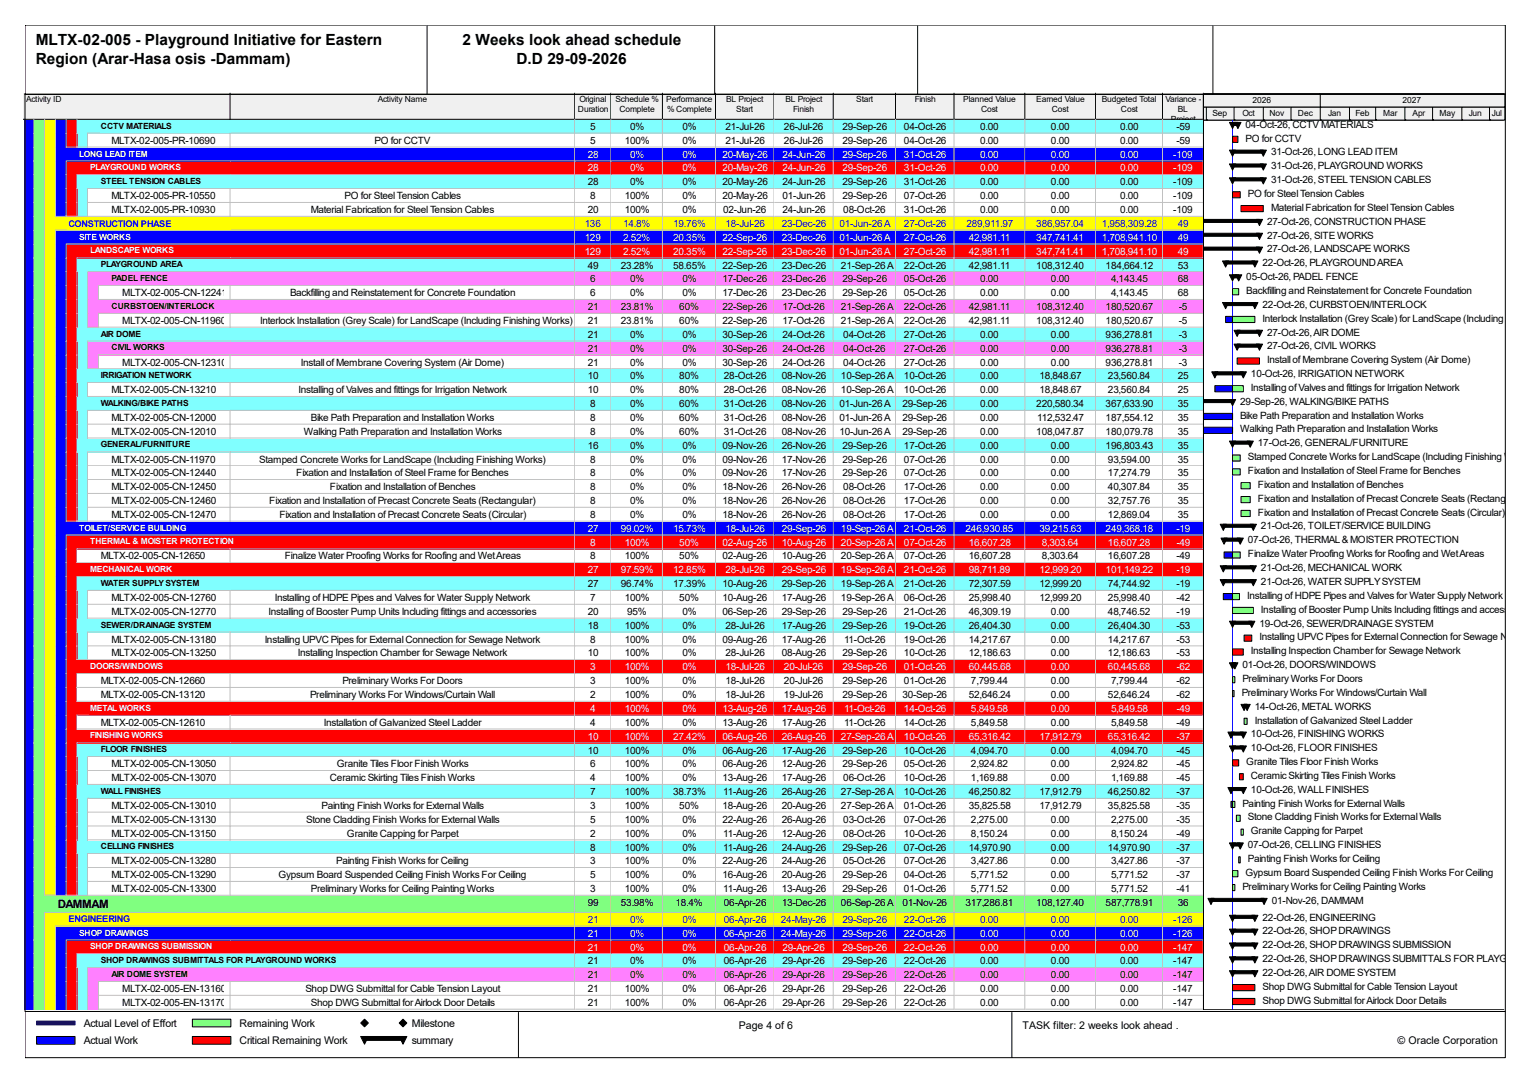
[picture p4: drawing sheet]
<svg xmlns="http://www.w3.org/2000/svg" width="420mm" height="297mm" viewBox="0 0 420 297" stroke-linecap="round" stroke-linejoin="round" font-family="sans-serif">
<defs><g id="words">
<g font-size="4.2">
<text x="9.8" y="12.4">MLTX-02-005 - Playground Initiative for Eastern</text>
<text x="9.8" y="17.7">Region (Arar-Hasa osis -Dammam)</text>
<text x="126.8" y="12.4">2 Weeks look ahead schedule</text>
<text x="141.6" y="17.7">D.D 29-09-2026</text>
</g>
<text font-size="3.2" x="15.8" y="248.7">DAMMAM</text>
<g font-size="2.9">
<text x="22.9" y="281.3">Actual Level of Effort</text>
<text x="65.7" y="281.3">Remaining Work</text>
<text x="112.9" y="281.3">Milestone</text>
<text x="202.5" y="281.9">Page 4 of 6</text>
<text x="280.3" y="281.9">TASK filter: 2 weeks look ahead .</text>
<text x="22.9" y="286.1">Actual Work</text>
<text x="65.7" y="286.1">Critical Remaining Work</text>
<text x="112.9" y="286.1">summary</text>
<text x="383.2" y="286.1">© Oracle Corporation</text>
</g>
<g font-size="2.7">
<text x="161.8" y="35.6">5</text>
<text x="172.8" y="35.6">0%</text>
<text x="187.1" y="35.6">0%</text>
<text x="198.9" y="35.6">21-Jul-26</text>
<text x="214.9" y="35.6">26-Jul-26</text>
<text x="231" y="35.6">29-Sep-26</text>
<text x="247.8" y="35.6">04-Oct-26</text>
<text x="268.7" y="35.6">0.00</text>
<text x="288.1" y="35.6">0.00</text>
<text x="307.1" y="35.6">0.00</text>
<text x="322.5" y="35.6">-59</text>
<text x="341.5" y="35">04-Oct-26, CCTV MATERIALS</text>
<text x="30.6" y="39.4">MLTX-02-005-PR-10690</text>
<text x="102.7" y="39.4">PO for CCTV</text>
<text x="161.8" y="39.4">5</text>
<text x="171.3" y="39.4">100%</text>
<text x="187.1" y="39.4">0%</text>
<text x="198.9" y="39.4">21-Jul-26</text>
<text x="214.9" y="39.4">26-Jul-26</text>
<text x="231" y="39.4">29-Sep-26</text>
<text x="247.8" y="39.4">04-Oct-26</text>
<text x="268.7" y="39.4">0.00</text>
<text x="288.1" y="39.4">0.00</text>
<text x="307.1" y="39.4">0.00</text>
<text x="322.5" y="39.4">-59</text>
<text x="341.5" y="38.8">PO for CCTV</text>
<text x="348.4" y="42.6">31-Oct-26, LONG LEAD ITEM</text>
<text x="348.4" y="46.4">31-Oct-26, PLAYGROUND WORKS</text>
<text x="161.2" y="50.8">28</text>
<text x="172.8" y="50.8">0%</text>
<text x="187.1" y="50.8">0%</text>
<text x="198" y="50.8">20-May-26</text>
<text x="214.5" y="50.8">24-Jun-26</text>
<text x="231" y="50.8">29-Sep-26</text>
<text x="247.8" y="50.8">31-Oct-26</text>
<text x="268.7" y="50.8">0.00</text>
<text x="288.1" y="50.8">0.00</text>
<text x="307.1" y="50.8">0.00</text>
<text x="321.6" y="50.8">-109</text>
<text x="342.1" y="54">PO for Steel Tension Cables</text>
<text x="348.4" y="50.2">31-Oct-26, STEEL TENSION CABLES</text>
<text x="30.6" y="54.6">MLTX-02-005-PR-10550</text>
<text x="30.6" y="58.4">MLTX-02-005-PR-10930</text>
<text x="85.2" y="58.4">Material Fabrication for Steel Tension Cables</text>
<text x="94.5" y="54.6">PO for Steel Tension Cables</text>
<text x="161.2" y="58.4">20</text>
<text x="161.8" y="54.6">8</text>
<text x="171.3" y="54.6">100%</text>
<text x="171.3" y="58.4">100%</text>
<text x="187.1" y="54.6">0%</text>
<text x="187.1" y="58.4">0%</text>
<text x="198" y="54.6">20-May-26</text>
<text x="198.2" y="58.4">02-Jun-26</text>
<text x="214.5" y="54.6">01-Jun-26</text>
<text x="214.5" y="58.4">24-Jun-26</text>
<text x="231" y="54.6">29-Sep-26</text>
<text x="231.2" y="58.4">08-Oct-26</text>
<text x="247.8" y="54.6">07-Oct-26</text>
<text x="247.8" y="58.4">31-Oct-26</text>
<text x="268.7" y="54.6">0.00</text>
<text x="268.7" y="58.4">0.00</text>
<text x="288.1" y="54.6">0.00</text>
<text x="288.1" y="58.4">0.00</text>
<text x="307.1" y="54.6">0.00</text>
<text x="307.1" y="58.4">0.00</text>
<text x="321.6" y="54.6">-109</text>
<text x="321.6" y="58.4">-109</text>
<text x="348.4" y="57.7">Material Fabrication for Steel Tension Cables</text>
<text x="347.4" y="61.6">27-Oct-26, CONSTRUCTION PHASE</text>
<text x="347.4" y="65.4">27-Oct-26, SITE WORKS</text>
<text x="347.4" y="69.1">27-Oct-26, LANDSCAPE WORKS</text>
<text x="161.2" y="73.6">49</text>
<text x="161.8" y="77.4">6</text>
<text x="170.2" y="73.6">23.28%</text>
<text x="172.8" y="77.4">0%</text>
<text x="184.6" y="73.6">58.65%</text>
<text x="187.1" y="77.4">0%</text>
<text x="198" y="73.6">22-Sep-26</text>
<text x="198" y="77.4">17-Dec-26</text>
<text x="214.3" y="73.6">23-Dec-26</text>
<text x="214.3" y="77.4">23-Dec-26</text>
<text x="230.5" y="73.6">21-Sep-26 A</text>
<text x="231" y="77.4">29-Sep-26</text>
<text x="247.8" y="73.6">22-Oct-26</text>
<text x="247.8" y="77.4">05-Oct-26</text>
<text x="265.6" y="73.6">42,981.11</text>
<text x="268.7" y="77.4">0.00</text>
<text x="284.1" y="73.6">108,312.40</text>
<text x="288.1" y="77.4">0.00</text>
<text x="303.1" y="73.6">184,664.12</text>
<text x="304.6" y="77.4">4,143.45</text>
<text x="322.9" y="73.6">53</text>
<text x="322.9" y="77.4">68</text>
<text x="341.7" y="76.8">05-Oct-26, PADEL FENCE</text>
<text x="346.1" y="72.9">22-Oct-26, PLAYGROUND AREA</text>
<text x="33.5" y="81.2">MLTX-02-005-CN-12241</text>
<text x="79.5" y="81.2">Backfilling and Reinstatement for Concrete Foundation</text>
<text x="161.8" y="81.2">6</text>
<text x="172.8" y="81.2">0%</text>
<text x="187.1" y="81.2">0%</text>
<text x="198" y="81.2">17-Dec-26</text>
<text x="214.3" y="81.2">23-Dec-26</text>
<text x="231" y="81.2">29-Sep-26</text>
<text x="247.8" y="81.2">05-Oct-26</text>
<text x="268.7" y="81.2">0.00</text>
<text x="288.1" y="81.2">0.00</text>
<text x="304.6" y="81.2">4,143.45</text>
<text x="322.9" y="81.2">68</text>
<text x="341.7" y="80.6">Backfilling and Reinstatement for Concrete Foundation</text>
<text x="33.5" y="88.8">MLTX-02-005-CN-11960</text>
<text x="71.3" y="88.8">Interlock Installation (Grey Scale) for LandScape (Including Finishing Works)</text>
<text x="161.2" y="85">21</text>
<text x="161.2" y="88.8">21</text>
<text x="170.2" y="85">23.81%</text>
<text x="170.2" y="88.8">23.81%</text>
<text x="186.2" y="85">60%</text>
<text x="186.2" y="88.8">60%</text>
<text x="198" y="85">22-Sep-26</text>
<text x="198" y="88.8">22-Sep-26</text>
<text x="214.5" y="85">17-Oct-26</text>
<text x="214.5" y="88.8">17-Oct-26</text>
<text x="230.5" y="85">21-Sep-26 A</text>
<text x="230.5" y="88.8">21-Sep-26 A</text>
<text x="247.8" y="85">22-Oct-26</text>
<text x="247.8" y="88.8">22-Oct-26</text>
<text x="265.6" y="85">42,981.11</text>
<text x="265.6" y="88.8">42,981.11</text>
<text x="284.1" y="85">108,312.40</text>
<text x="284.1" y="88.8">108,312.40</text>
<text x="303.1" y="85">180,520.67</text>
<text x="303.1" y="88.8">180,520.67</text>
<text x="323.1" y="85">-5</text>
<text x="323.1" y="88.8">-5</text>
<text x="346.1" y="84.3">22-Oct-26, CURBSTOEN/INTERLOCK</text>
<text x="346.1" y="88.1">Interlock Installation (Grey Scale) for LandScape (Including Finishin</text>
<text x="161.2" y="92.5">21</text>
<text x="172.8" y="92.5">0%</text>
<text x="187.1" y="92.5">0%</text>
<text x="198" y="92.5">30-Sep-26</text>
<text x="214.5" y="92.5">24-Oct-26</text>
<text x="231.2" y="92.5">04-Oct-26</text>
<text x="247.8" y="92.5">27-Oct-26</text>
<text x="268.7" y="92.5">0.00</text>
<text x="288.1" y="92.5">0.00</text>
<text x="303.1" y="92.5">936,278.81</text>
<text x="323.1" y="92.5">-3</text>
<text x="347.4" y="91.9">27-Oct-26, AIR DOME</text>
<text x="347.4" y="95.7">27-Oct-26, CIVIL WORKS</text>
<text x="33.5" y="100.2">MLTX-02-005-CN-12310</text>
<text x="82.5" y="100.2">Install of Membrane Covering System (Air Dome)</text>
<text x="161.2" y="96.4">21</text>
<text x="161.2" y="100.2">21</text>
<text x="172.8" y="96.4">0%</text>
<text x="172.8" y="100.2">0%</text>
<text x="187.1" y="96.4">0%</text>
<text x="187.1" y="100.2">0%</text>
<text x="198" y="96.4">30-Sep-26</text>
<text x="198" y="100.2">30-Sep-26</text>
<text x="214.5" y="96.4">24-Oct-26</text>
<text x="214.5" y="100.2">24-Oct-26</text>
<text x="231.2" y="96.4">04-Oct-26</text>
<text x="231.2" y="100.2">04-Oct-26</text>
<text x="247.8" y="96.4">27-Oct-26</text>
<text x="247.8" y="100.2">27-Oct-26</text>
<text x="268.7" y="96.4">0.00</text>
<text x="268.7" y="100.2">0.00</text>
<text x="288.1" y="96.4">0.00</text>
<text x="288.1" y="100.2">0.00</text>
<text x="303.1" y="96.4">936,278.81</text>
<text x="303.1" y="100.2">936,278.81</text>
<text x="323.1" y="96.4">-3</text>
<text x="323.1" y="100.2">-3</text>
<text x="347.4" y="99.5">Install of Membrane Covering System (Air Dome)</text>
<text x="30.6" y="107.7">MLTX-02-005-CN-13210</text>
<text x="81.8" y="107.7">Installing of Valves and fittings for Irrigation Network</text>
<text x="161.2" y="104">10</text>
<text x="161.2" y="107.7">10</text>
<text x="172.8" y="104">0%</text>
<text x="172.8" y="107.7">0%</text>
<text x="186.2" y="104">80%</text>
<text x="186.2" y="107.7">80%</text>
<text x="198.5" y="104">28-Oct-26</text>
<text x="198.5" y="107.7">28-Oct-26</text>
<text x="214.3" y="104">08-Nov-26</text>
<text x="214.3" y="107.7">08-Nov-26</text>
<text x="230.5" y="104">10-Sep-26 A</text>
<text x="230.5" y="107.7">10-Sep-26 A</text>
<text x="247.8" y="104">10-Oct-26</text>
<text x="247.8" y="107.7">10-Oct-26</text>
<text x="268.7" y="104">0.00</text>
<text x="268.7" y="107.7">0.00</text>
<text x="284.9" y="104">18,848.67</text>
<text x="284.9" y="107.7">18,848.67</text>
<text x="303.7" y="104">23,560.84</text>
<text x="303.7" y="107.7">23,560.84</text>
<text x="322.9" y="104">25</text>
<text x="322.9" y="107.7">25</text>
<text x="342.9" y="103.3">10-Oct-26, IRRIGATION NETWORK</text>
<text x="342.9" y="107.1">Installing of Valves and fittings for Irrigation Network</text>
<text x="161.8" y="111.5">8</text>
<text x="172.8" y="111.5">0%</text>
<text x="186.2" y="111.5">60%</text>
<text x="198.5" y="111.5">31-Oct-26</text>
<text x="214.3" y="111.5">08-Nov-26</text>
<text x="230.1" y="111.5">01-Jun-26 A</text>
<text x="247.4" y="111.5">29-Sep-26</text>
<text x="268.7" y="111.5">0.00</text>
<text x="284.1" y="111.5">220,580.34</text>
<text x="303.1" y="111.5">367,633.90</text>
<text x="322.9" y="111.5">35</text>
<text x="340" y="110.9">29-Sep-26, WALKING/BIKE PATHS</text>
<text x="30.6" y="115.4">MLTX-02-005-CN-12000</text>
<text x="30.6" y="119.1">MLTX-02-005-CN-12010</text>
<text x="83.3" y="119.1">Walking Path Preparation and Installation Works</text>
<text x="85.2" y="115.4">Bike Path Preparation and Installation Works</text>
<text x="161.8" y="115.4">8</text>
<text x="161.8" y="119.1">8</text>
<text x="172.8" y="115.4">0%</text>
<text x="172.8" y="119.1">0%</text>
<text x="186.2" y="115.4">60%</text>
<text x="186.2" y="119.1">60%</text>
<text x="198.5" y="115.4">31-Oct-26</text>
<text x="198.5" y="119.1">31-Oct-26</text>
<text x="214.3" y="115.4">08-Nov-26</text>
<text x="214.3" y="119.1">08-Nov-26</text>
<text x="230.1" y="115.4">01-Jun-26 A</text>
<text x="230.1" y="119.1">10-Jun-26 A</text>
<text x="247.4" y="115.4">29-Sep-26</text>
<text x="247.4" y="119.1">29-Sep-26</text>
<text x="268.7" y="115.4">0.00</text>
<text x="268.7" y="119.1">0.00</text>
<text x="284.1" y="119.1">108,047.87</text>
<text x="284.3" y="115.4">112,532.47</text>
<text x="303.1" y="115.4">187,554.12</text>
<text x="303.1" y="119.1">180,079.78</text>
<text x="322.9" y="115.4">35</text>
<text x="322.9" y="119.1">35</text>
<text x="340" y="114.7">Bike Path Preparation and Installation Works</text>
<text x="340" y="118.5">Walking Path Preparation and Installation Works</text>
<text x="161.2" y="122.9">16</text>
<text x="172.8" y="122.9">0%</text>
<text x="187.1" y="122.9">0%</text>
<text x="198" y="122.9">09-Nov-26</text>
<text x="214.3" y="122.9">26-Nov-26</text>
<text x="231" y="122.9">29-Sep-26</text>
<text x="247.8" y="122.9">17-Oct-26</text>
<text x="268.7" y="122.9">0.00</text>
<text x="288.1" y="122.9">0.00</text>
<text x="303.1" y="122.9">196,803.43</text>
<text x="322.9" y="122.9">35</text>
<text x="344.8" y="122.3">17-Oct-26, GENERAL/FURNITURE</text>
<text x="30.6" y="126.7">MLTX-02-005-CN-11970</text>
<text x="30.6" y="130.5">MLTX-02-005-CN-12440</text>
<text x="71.1" y="126.7">Stamped Concrete Works for LandScape (Including Finishing Works)</text>
<text x="81.2" y="130.5">Fixation and Installation of Steel Frame for Benches</text>
<text x="161.8" y="126.7">8</text>
<text x="161.8" y="130.5">8</text>
<text x="172.8" y="126.7">0%</text>
<text x="172.8" y="130.5">0%</text>
<text x="187.1" y="126.7">0%</text>
<text x="187.1" y="130.5">0%</text>
<text x="198" y="126.7">09-Nov-26</text>
<text x="198" y="130.5">09-Nov-26</text>
<text x="214.3" y="126.7">17-Nov-26</text>
<text x="214.3" y="130.5">17-Nov-26</text>
<text x="231" y="126.7">29-Sep-26</text>
<text x="231" y="130.5">29-Sep-26</text>
<text x="247.8" y="126.7">07-Oct-26</text>
<text x="247.8" y="130.5">07-Oct-26</text>
<text x="268.7" y="126.7">0.00</text>
<text x="268.7" y="130.5">0.00</text>
<text x="288.1" y="126.7">0.00</text>
<text x="288.1" y="130.5">0.00</text>
<text x="303.7" y="126.7">93,594.00</text>
<text x="303.7" y="130.5">17,274.79</text>
<text x="322.9" y="126.7">35</text>
<text x="322.9" y="130.5">35</text>
<text x="342.1" y="126.1">Stamped Concrete Works for LandScape (Including Finishing Works)</text>
<text x="342.1" y="129.9">Fixation and Installation of Steel Frame for Benches</text>
<text x="30.6" y="134.3">MLTX-02-005-CN-12450</text>
<text x="90.5" y="134.3">Fixation and Installation of Benches</text>
<text x="161.8" y="134.3">8</text>
<text x="172.8" y="134.3">0%</text>
<text x="187.1" y="134.3">0%</text>
<text x="198" y="134.3">18-Nov-26</text>
<text x="214.3" y="134.3">26-Nov-26</text>
<text x="231.2" y="134.3">08-Oct-26</text>
<text x="247.8" y="134.3">17-Oct-26</text>
<text x="268.7" y="134.3">0.00</text>
<text x="288.1" y="134.3">0.00</text>
<text x="303.7" y="134.3">40,307.84</text>
<text x="322.9" y="134.3">35</text>
<text x="344.8" y="133.7">Fixation and Installation of Benches</text>
<text x="344.8" y="137.5">Fixation and Installation of Precast Concrete Seats (Rectangular)</text>
<text x="30.6" y="138.1">MLTX-02-005-CN-12460</text>
<text x="30.6" y="141.9">MLTX-02-005-CN-12470</text>
<text x="73.8" y="138.1">Fixation and Installation of Precast Concrete Seats (Rectangular)</text>
<text x="76.6" y="141.9">Fixation and Installation of Precast Concrete Seats (Circular)</text>
<text x="161.8" y="138.1">8</text>
<text x="161.8" y="141.9">8</text>
<text x="172.8" y="138.1">0%</text>
<text x="172.8" y="141.9">0%</text>
<text x="187.1" y="138.1">0%</text>
<text x="187.1" y="141.9">0%</text>
<text x="198" y="138.1">18-Nov-26</text>
<text x="198" y="141.9">18-Nov-26</text>
<text x="214.3" y="138.1">26-Nov-26</text>
<text x="214.3" y="141.9">26-Nov-26</text>
<text x="231.2" y="138.1">08-Oct-26</text>
<text x="231.2" y="141.9">08-Oct-26</text>
<text x="247.8" y="138.1">17-Oct-26</text>
<text x="247.8" y="141.9">17-Oct-26</text>
<text x="268.7" y="138.1">0.00</text>
<text x="268.7" y="141.9">0.00</text>
<text x="288.1" y="138.1">0.00</text>
<text x="288.1" y="141.9">0.00</text>
<text x="303.7" y="138.1">32,757.76</text>
<text x="303.7" y="141.9">12,869.04</text>
<text x="322.9" y="138.1">35</text>
<text x="322.9" y="141.9">35</text>
<text x="344.8" y="141.3">Fixation and Installation of Precast Concrete Seats (Circular)</text>
<text x="342.1" y="148.9">07-Oct-26, THERMAL &amp; MOISTER PROTECTION</text>
<text x="345.7" y="145.1">21-Oct-26, TOILET/SERVICE BUILDING</text>
<text x="27.6" y="153.3">MLTX-02-005-CN-12650</text>
<text x="78.1" y="153.3">Finalize Water Proofing Works for Roofing and Wet Areas</text>
<text x="161.8" y="153.3">8</text>
<text x="171.3" y="153.3">100%</text>
<text x="186.2" y="153.3">50%</text>
<text x="198" y="153.3">02-Aug-26</text>
<text x="214.3" y="153.3">10-Aug-26</text>
<text x="230.5" y="153.3">20-Sep-26 A</text>
<text x="247.8" y="153.3">07-Oct-26</text>
<text x="265.6" y="153.3">16,607.28</text>
<text x="285.6" y="153.3">8,303.64</text>
<text x="303.7" y="153.3">16,607.28</text>
<text x="322.5" y="153.3">-49</text>
<text x="342.1" y="152.7">Finalize Water Proofing Works for Roofing and Wet Areas</text>
<text x="161.2" y="160.9">27</text>
<text x="170.2" y="160.9">96.74%</text>
<text x="184.6" y="160.9">17.39%</text>
<text x="198" y="160.9">10-Aug-26</text>
<text x="214.3" y="160.9">29-Sep-26</text>
<text x="230.5" y="160.9">19-Sep-26 A</text>
<text x="247.8" y="160.9">21-Oct-26</text>
<text x="265.6" y="160.9">72,307.59</text>
<text x="284.9" y="160.9">12,999.20</text>
<text x="303.7" y="160.9">74,744.92</text>
<text x="322.5" y="160.9">-19</text>
<text x="345.7" y="156.5">21-Oct-26, MECHANICAL WORK</text>
<text x="345.7" y="160.3">21-Oct-26, WATER SUPPLY SYSTEM</text>
<text x="30.6" y="164.7">MLTX-02-005-CN-12760</text>
<text x="75.3" y="164.7">Installing of HDPE Pipes and Valves for Water Supply Network</text>
<text x="161.8" y="164.7">7</text>
<text x="171.3" y="164.7">100%</text>
<text x="186.2" y="164.7">50%</text>
<text x="198" y="164.7">10-Aug-26</text>
<text x="214.3" y="164.7">17-Aug-26</text>
<text x="230.5" y="164.7">19-Sep-26 A</text>
<text x="247.8" y="164.7">06-Oct-26</text>
<text x="265.6" y="164.7">25,998.40</text>
<text x="284.9" y="164.7">12,999.20</text>
<text x="303.7" y="164.7">25,998.40</text>
<text x="322.5" y="164.7">-42</text>
<text x="341.9" y="164.1">Installing of HDPE Pipes and Valves for Water Supply Network</text>
<text x="345.7" y="167.9">Installing of Booster Pump Units Including fittings and accessories</text>
<text x="30.6" y="168.5">MLTX-02-005-CN-12770</text>
<text x="73.6" y="168.5">Installing of Booster Pump Units Including fittings and accessories</text>
<text x="161.2" y="168.5">20</text>
<text x="161.2" y="172.3">18</text>
<text x="171.3" y="172.3">100%</text>
<text x="171.9" y="168.5">95%</text>
<text x="187.1" y="168.5">0%</text>
<text x="187.1" y="172.3">0%</text>
<text x="198" y="168.5">06-Sep-26</text>
<text x="198.9" y="172.3">28-Jul-26</text>
<text x="214.3" y="168.5">29-Sep-26</text>
<text x="214.3" y="172.3">17-Aug-26</text>
<text x="231" y="168.5">29-Sep-26</text>
<text x="231" y="172.3">29-Sep-26</text>
<text x="247.8" y="168.5">21-Oct-26</text>
<text x="247.8" y="172.3">19-Oct-26</text>
<text x="265.6" y="168.5">46,309.19</text>
<text x="265.6" y="172.3">26,404.30</text>
<text x="288.1" y="168.5">0.00</text>
<text x="288.1" y="172.3">0.00</text>
<text x="303.7" y="168.5">48,746.52</text>
<text x="303.7" y="172.3">26,404.30</text>
<text x="322.5" y="168.5">-19</text>
<text x="322.5" y="172.3">-53</text>
<text x="345.3" y="171.7">19-Oct-26, SEWER/DRAINAGE SYSTEM</text>
<text x="30.6" y="176.1">MLTX-02-005-CN-13180</text>
<text x="30.6" y="179.9">MLTX-02-005-CN-13250</text>
<text x="72.6" y="176.1">Installing UPVC Pipes for External Connection for Sewage Network</text>
<text x="81.6" y="179.9">Installing Inspection Chamber for Sewage Network</text>
<text x="161.2" y="179.9">10</text>
<text x="161.8" y="176.1">8</text>
<text x="171.3" y="176.1">100%</text>
<text x="171.3" y="179.9">100%</text>
<text x="187.1" y="176.1">0%</text>
<text x="187.1" y="179.9">0%</text>
<text x="198" y="176.1">09-Aug-26</text>
<text x="198.9" y="179.9">28-Jul-26</text>
<text x="214.3" y="176.1">17-Aug-26</text>
<text x="214.3" y="179.9">08-Aug-26</text>
<text x="231" y="179.9">29-Sep-26</text>
<text x="231.4" y="176.1">11-Oct-26</text>
<text x="247.8" y="176.1">19-Oct-26</text>
<text x="247.8" y="179.9">10-Oct-26</text>
<text x="265.6" y="176.1">14,217.67</text>
<text x="265.6" y="179.9">12,186.63</text>
<text x="288.1" y="176.1">0.00</text>
<text x="288.1" y="179.9">0.00</text>
<text x="303.7" y="176.1">14,217.67</text>
<text x="303.7" y="179.9">12,186.63</text>
<text x="322.5" y="176.1">-53</text>
<text x="322.5" y="179.9">-53</text>
<text x="342.9" y="179.2">Installing Inspection Chamber for Sewage Network</text>
<text x="345.3" y="175.5">Installing UPVC Pipes for External Connection for Sewage Network</text>
<text x="340.7" y="183">01-Oct-26, DOORS/WINDOWS</text>
<text x="27.6" y="187.5">MLTX-02-005-CN-12660</text>
<text x="27.6" y="191.3">MLTX-02-005-CN-13120</text>
<text x="85" y="191.3">Preliminary Works For Windows/Curtain Wall</text>
<text x="93.9" y="187.5">Preliminary Works For Doors</text>
<text x="161.8" y="187.5">3</text>
<text x="161.8" y="191.3">2</text>
<text x="171.3" y="187.5">100%</text>
<text x="171.3" y="191.3">100%</text>
<text x="187.1" y="187.5">0%</text>
<text x="187.1" y="191.3">0%</text>
<text x="198.9" y="187.5">18-Jul-26</text>
<text x="198.9" y="191.3">18-Jul-26</text>
<text x="214.9" y="187.5">20-Jul-26</text>
<text x="214.9" y="191.3">19-Jul-26</text>
<text x="231" y="187.5">29-Sep-26</text>
<text x="231" y="191.3">29-Sep-26</text>
<text x="247.4" y="191.3">30-Sep-26</text>
<text x="247.8" y="187.5">01-Oct-26</text>
<text x="265.6" y="191.3">52,646.24</text>
<text x="266.2" y="187.5">7,799.44</text>
<text x="288.1" y="187.5">0.00</text>
<text x="288.1" y="191.3">0.00</text>
<text x="303.7" y="191.3">52,646.24</text>
<text x="304.6" y="187.5">7,799.44</text>
<text x="322.5" y="187.5">-62</text>
<text x="322.5" y="191.3">-62</text>
<text x="340.4" y="190.6">Preliminary Works For Windows/Curtain Wall</text>
<text x="340.7" y="186.9">Preliminary Works For Doors</text>
<text x="344" y="194.4">14-Oct-26, METAL WORKS</text>
<text x="27.6" y="198.9">MLTX-02-005-CN-12610</text>
<text x="88.8" y="198.9">Installation of Galvanized Steel Ladder</text>
<text x="161.8" y="198.9">4</text>
<text x="171.3" y="198.9">100%</text>
<text x="187.1" y="198.9">0%</text>
<text x="198" y="198.9">13-Aug-26</text>
<text x="214.3" y="198.9">17-Aug-26</text>
<text x="231.4" y="198.9">11-Oct-26</text>
<text x="247.8" y="198.9">14-Oct-26</text>
<text x="266.2" y="198.9">5,849.58</text>
<text x="288.1" y="198.9">0.00</text>
<text x="304.6" y="198.9">5,849.58</text>
<text x="322.5" y="198.9">-49</text>
<text x="342.9" y="202">10-Oct-26, FINISHING WORKS</text>
<text x="344" y="198.2">Installation of Galvanized Steel Ladder</text>
<text x="161.2" y="206.5">10</text>
<text x="171.3" y="206.5">100%</text>
<text x="187.1" y="206.5">0%</text>
<text x="198" y="206.5">06-Aug-26</text>
<text x="214.3" y="206.5">17-Aug-26</text>
<text x="231" y="206.5">29-Sep-26</text>
<text x="247.8" y="206.5">10-Oct-26</text>
<text x="266.2" y="206.5">4,094.70</text>
<text x="288.1" y="206.5">0.00</text>
<text x="304.6" y="206.5">4,094.70</text>
<text x="322.5" y="206.5">-45</text>
<text x="341.7" y="209.6">Granite Tiles Floor Finish Works</text>
<text x="342.9" y="205.8">10-Oct-26, FLOOR FINISHES</text>
<text x="30.6" y="210.3">MLTX-02-005-CN-13050</text>
<text x="30.6" y="214">MLTX-02-005-CN-13070</text>
<text x="90.5" y="214">Ceramic Skirting Tiles Finish Works</text>
<text x="92.4" y="210.3">Granite Tiles Floor Finish Works</text>
<text x="161.8" y="210.3">6</text>
<text x="161.8" y="214">4</text>
<text x="171.3" y="210.3">100%</text>
<text x="171.3" y="214">100%</text>
<text x="187.1" y="210.3">0%</text>
<text x="187.1" y="214">0%</text>
<text x="198" y="210.3">06-Aug-26</text>
<text x="198" y="214">13-Aug-26</text>
<text x="214.3" y="210.3">12-Aug-26</text>
<text x="214.3" y="214">17-Aug-26</text>
<text x="231" y="210.3">29-Sep-26</text>
<text x="231.2" y="214">06-Oct-26</text>
<text x="247.8" y="210.3">05-Oct-26</text>
<text x="247.8" y="214">10-Oct-26</text>
<text x="266.2" y="210.3">2,924.82</text>
<text x="266.2" y="214">1,169.88</text>
<text x="288.1" y="210.3">0.00</text>
<text x="288.1" y="214">0.00</text>
<text x="304.6" y="210.3">2,924.82</text>
<text x="304.6" y="214">1,169.88</text>
<text x="322.5" y="210.3">-45</text>
<text x="322.5" y="214">-45</text>
<text x="342.9" y="213.4">Ceramic Skirting Tiles Finish Works</text>
<text x="30.6" y="221.7">MLTX-02-005-CN-13010</text>
<text x="88.2" y="221.7">Painting Finish Works for External Walls</text>
<text x="161.8" y="217.8">7</text>
<text x="161.8" y="221.7">3</text>
<text x="171.3" y="217.8">100%</text>
<text x="171.3" y="221.7">100%</text>
<text x="184.6" y="217.8">38.73%</text>
<text x="186.2" y="221.7">50%</text>
<text x="198" y="221.7">18-Aug-26</text>
<text x="198.2" y="217.8">11-Aug-26</text>
<text x="214.3" y="217.8">26-Aug-26</text>
<text x="214.3" y="221.7">20-Aug-26</text>
<text x="230.5" y="217.8">27-Sep-26 A</text>
<text x="230.5" y="221.7">27-Sep-26 A</text>
<text x="247.8" y="217.8">10-Oct-26</text>
<text x="247.8" y="221.7">01-Oct-26</text>
<text x="265.6" y="217.8">46,250.82</text>
<text x="265.6" y="221.7">35,825.58</text>
<text x="284.9" y="217.8">17,912.79</text>
<text x="284.9" y="221.7">17,912.79</text>
<text x="303.7" y="217.8">46,250.82</text>
<text x="303.7" y="221.7">35,825.58</text>
<text x="322.5" y="217.8">-37</text>
<text x="322.5" y="221.7">-35</text>
<text x="340.7" y="221">Painting Finish Works for External Walls</text>
<text x="342.9" y="217.2">10-Oct-26, WALL FINISHES</text>
<text x="30.6" y="225.4">MLTX-02-005-CN-13130</text>
<text x="83.9" y="225.4">Stone Cladding Finish Works for External Walls</text>
<text x="161.8" y="225.4">5</text>
<text x="171.3" y="225.4">100%</text>
<text x="187.1" y="225.4">0%</text>
<text x="198" y="225.4">22-Aug-26</text>
<text x="214.3" y="225.4">26-Aug-26</text>
<text x="231.2" y="225.4">03-Oct-26</text>
<text x="247.8" y="225.4">07-Oct-26</text>
<text x="266.2" y="225.4">2,275.00</text>
<text x="288.1" y="225.4">0.00</text>
<text x="304.6" y="225.4">2,275.00</text>
<text x="322.5" y="225.4">-35</text>
<text x="342.1" y="224.8">Stone Cladding Finish Works for External Walls</text>
<text x="30.6" y="229.2">MLTX-02-005-CN-13150</text>
<text x="95.1" y="229.2">Granite Capping for Parpet</text>
<text x="161.8" y="229.2">2</text>
<text x="161.8" y="233">8</text>
<text x="171.3" y="229.2">100%</text>
<text x="171.3" y="233">100%</text>
<text x="187.1" y="229.2">0%</text>
<text x="187.1" y="233">0%</text>
<text x="198.2" y="229.2">11-Aug-26</text>
<text x="198.2" y="233">11-Aug-26</text>
<text x="214.3" y="229.2">12-Aug-26</text>
<text x="214.3" y="233">24-Aug-26</text>
<text x="231" y="233">29-Sep-26</text>
<text x="231.2" y="229.2">08-Oct-26</text>
<text x="247.8" y="229.2">10-Oct-26</text>
<text x="247.8" y="233">07-Oct-26</text>
<text x="265.6" y="233">14,970.90</text>
<text x="266.2" y="229.2">8,150.24</text>
<text x="288.1" y="229.2">0.00</text>
<text x="288.1" y="233">0.00</text>
<text x="303.7" y="233">14,970.90</text>
<text x="304.6" y="229.2">8,150.24</text>
<text x="322.5" y="229.2">-49</text>
<text x="322.5" y="233">-37</text>
<text x="342.1" y="232.4">07-Oct-26, CELLING FINISHES</text>
<text x="342.9" y="228.6">Granite Capping for Parpet</text>
<text x="30.6" y="236.8">MLTX-02-005-CN-13280</text>
<text x="92.2" y="236.8">Painting Finish Works for Ceiling</text>
<text x="161.8" y="236.8">3</text>
<text x="171.3" y="236.8">100%</text>
<text x="187.1" y="236.8">0%</text>
<text x="198" y="236.8">22-Aug-26</text>
<text x="214.3" y="236.8">24-Aug-26</text>
<text x="231.2" y="236.8">05-Oct-26</text>
<text x="247.8" y="236.8">07-Oct-26</text>
<text x="266.2" y="236.8">3,427.86</text>
<text x="288.1" y="236.8">0.00</text>
<text x="304.6" y="236.8">3,427.86</text>
<text x="322.5" y="236.8">-37</text>
<text x="341.5" y="240">Gypsum Board Suspended Ceiling Finish Works For Ceiling</text>
<text x="342.1" y="236.2">Painting Finish Works for Ceiling</text>
<text x="30.6" y="240.6">MLTX-02-005-CN-13290</text>
<text x="30.6" y="244.4">MLTX-02-005-CN-13300</text>
<text x="76.4" y="240.6">Gypsum Board Suspended Ceiling Finish Works For Ceiling</text>
<text x="85.2" y="244.4">Preliminary Works for Ceiling Painting Works</text>
<text x="161.8" y="240.6">5</text>
<text x="161.8" y="244.4">3</text>
<text x="171.3" y="240.6">100%</text>
<text x="171.3" y="244.4">100%</text>
<text x="187.1" y="240.6">0%</text>
<text x="187.1" y="244.4">0%</text>
<text x="198" y="240.6">16-Aug-26</text>
<text x="198.2" y="244.4">11-Aug-26</text>
<text x="214.3" y="240.6">20-Aug-26</text>
<text x="214.3" y="244.4">13-Aug-26</text>
<text x="231" y="240.6">29-Sep-26</text>
<text x="231" y="244.4">29-Sep-26</text>
<text x="247.8" y="240.6">04-Oct-26</text>
<text x="247.8" y="244.4">01-Oct-26</text>
<text x="266.2" y="240.6">5,771.52</text>
<text x="266.2" y="244.4">5,771.52</text>
<text x="288.1" y="240.6">0.00</text>
<text x="288.1" y="244.4">0.00</text>
<text x="304.6" y="240.6">5,771.52</text>
<text x="304.6" y="244.4">5,771.52</text>
<text x="322.5" y="240.6">-37</text>
<text x="322.5" y="244.4">-41</text>
<text x="340.7" y="243.8">Preliminary Works for Ceiling Painting Works</text>
<text x="161.2" y="248.2">99</text>
<text x="170.2" y="248.2">53.98%</text>
<text x="185.2" y="248.2">18.4%</text>
<text x="198.5" y="248.2">06-Apr-26</text>
<text x="214.3" y="248.2">13-Dec-26</text>
<text x="230.5" y="248.2">06-Sep-26 A</text>
<text x="247.4" y="248.2">01-Nov-26</text>
<text x="264.7" y="248.2">317,286.81</text>
<text x="284.1" y="248.2">108,127.40</text>
<text x="303.1" y="248.2">587,778.91</text>
<text x="322.9" y="248.2">36</text>
<text x="348.7" y="247.6">01-Nov-26, DAMMAM</text>
<text x="346.1" y="252.2">22-Oct-26, ENGINEERING</text>
<text x="346.1" y="256">22-Oct-26, SHOP DRAWINGS</text>
<text x="346.1" y="259.8">22-Oct-26, SHOP DRAWINGS SUBMISSION</text>
<text x="346.1" y="263.6">22-Oct-26, SHOP DRAWINGS SUBMITTALS FOR PLAYGROUN</text>
<text x="161.2" y="264.2">21</text>
<text x="161.2" y="268.1">21</text>
<text x="172.8" y="264.2">0%</text>
<text x="172.8" y="268.1">0%</text>
<text x="187.1" y="264.2">0%</text>
<text x="187.1" y="268.1">0%</text>
<text x="198.5" y="264.2">06-Apr-26</text>
<text x="198.5" y="268.1">06-Apr-26</text>
<text x="214.5" y="264.2">29-Apr-26</text>
<text x="214.5" y="268.1">29-Apr-26</text>
<text x="231" y="264.2">29-Sep-26</text>
<text x="231" y="268.1">29-Sep-26</text>
<text x="247.8" y="264.2">22-Oct-26</text>
<text x="247.8" y="268.1">22-Oct-26</text>
<text x="268.7" y="264.2">0.00</text>
<text x="268.7" y="268.1">0.00</text>
<text x="288.1" y="264.2">0.00</text>
<text x="288.1" y="268.1">0.00</text>
<text x="307.1" y="264.2">0.00</text>
<text x="307.1" y="268.1">0.00</text>
<text x="321.6" y="264.2">-147</text>
<text x="321.6" y="268.1">-147</text>
<text x="346.1" y="267.4">22-Oct-26, AIR DOME SYSTEM</text>
<text x="33.5" y="271.9">MLTX-02-005-EN-13160</text>
<text x="33.5" y="275.6">MLTX-02-005-EN-13170</text>
<text x="83.7" y="271.9">Shop DWG Submittal for Cable Tension Layout</text>
<text x="85.2" y="275.6">Shop DWG Submittal for Airlock Door Details</text>
<text x="161.2" y="271.9">21</text>
<text x="161.2" y="275.6">21</text>
<text x="171.3" y="271.9">100%</text>
<text x="171.3" y="275.6">100%</text>
<text x="187.1" y="271.9">0%</text>
<text x="187.1" y="275.6">0%</text>
<text x="198.5" y="271.9">06-Apr-26</text>
<text x="198.5" y="275.6">06-Apr-26</text>
<text x="214.5" y="271.9">29-Apr-26</text>
<text x="214.5" y="275.6">29-Apr-26</text>
<text x="231" y="271.9">29-Sep-26</text>
<text x="231" y="275.6">29-Sep-26</text>
<text x="247.8" y="271.9">22-Oct-26</text>
<text x="247.8" y="275.6">22-Oct-26</text>
<text x="268.7" y="271.9">0.00</text>
<text x="268.7" y="275.6">0.00</text>
<text x="288.1" y="271.9">0.00</text>
<text x="288.1" y="275.6">0.00</text>
<text x="307.1" y="271.9">0.00</text>
<text x="307.1" y="275.6">0.00</text>
<text x="321.6" y="271.9">-147</text>
<text x="321.6" y="275.6">-147</text>
<text x="346.1" y="271.2">Shop DWG Submittal for Cable Tension Layout</text>
<text x="346.1" y="275">Shop DWG Submittal for Airlock Door Details</text>
</g>
<g font-size="2.7" fill="#fff">
<text x="161.2" y="43.2">28</text>
<text x="161.2" y="47">28</text>
<text x="172.8" y="43.2">0%</text>
<text x="172.8" y="47">0%</text>
<text x="187.1" y="43.2">0%</text>
<text x="187.1" y="47">0%</text>
<text x="198" y="43.2">20-May-26</text>
<text x="198" y="47">20-May-26</text>
<text x="214.5" y="43.2">24-Jun-26</text>
<text x="214.5" y="47">24-Jun-26</text>
<text x="231" y="43.2">29-Sep-26</text>
<text x="231" y="47">29-Sep-26</text>
<text x="247.8" y="43.2">31-Oct-26</text>
<text x="247.8" y="47">31-Oct-26</text>
<text x="268.7" y="43.2">0.00</text>
<text x="268.7" y="47">0.00</text>
<text x="288.1" y="43.2">0.00</text>
<text x="288.1" y="47">0.00</text>
<text x="307.1" y="43.2">0.00</text>
<text x="307.1" y="47">0.00</text>
<text x="321.6" y="43.2">-109</text>
<text x="321.6" y="47">-109</text>
<text x="160.3" y="66">129</text>
<text x="170.9" y="66">2.52%</text>
<text x="184.6" y="66">20.35%</text>
<text x="198" y="66">22-Sep-26</text>
<text x="214.3" y="66">23-Dec-26</text>
<text x="230.1" y="66">01-Jun-26 A</text>
<text x="247.8" y="66">27-Oct-26</text>
<text x="265.6" y="66">42,981.11</text>
<text x="284.1" y="66">347,741.41</text>
<text x="302" y="66">1,708,941.10</text>
<text x="322.9" y="66">49</text>
<text x="160.3" y="69.8">129</text>
<text x="170.9" y="69.8">2.52%</text>
<text x="184.6" y="69.8">20.35%</text>
<text x="198" y="69.8">22-Sep-26</text>
<text x="214.3" y="69.8">23-Dec-26</text>
<text x="230.1" y="69.8">01-Jun-26 A</text>
<text x="247.8" y="69.8">27-Oct-26</text>
<text x="265.6" y="69.8">42,981.11</text>
<text x="284.1" y="69.8">347,741.41</text>
<text x="302" y="69.8">1,708,941.10</text>
<text x="322.9" y="69.8">49</text>
<text x="161.2" y="145.7">27</text>
<text x="161.8" y="149.5">8</text>
<text x="170.2" y="145.7">99.02%</text>
<text x="171.3" y="149.5">100%</text>
<text x="184.6" y="145.7">15.73%</text>
<text x="186.2" y="149.5">50%</text>
<text x="198" y="149.5">02-Aug-26</text>
<text x="198.9" y="145.7">18-Jul-26</text>
<text x="214.3" y="145.7">29-Sep-26</text>
<text x="214.3" y="149.5">10-Aug-26</text>
<text x="230.5" y="145.7">19-Sep-26 A</text>
<text x="230.5" y="149.5">20-Sep-26 A</text>
<text x="247.8" y="145.7">21-Oct-26</text>
<text x="247.8" y="149.5">07-Oct-26</text>
<text x="264.7" y="145.7">246,930.85</text>
<text x="265.6" y="149.5">16,607.28</text>
<text x="284.9" y="145.7">39,215.63</text>
<text x="285.6" y="149.5">8,303.64</text>
<text x="303.1" y="145.7">249,368.18</text>
<text x="303.7" y="149.5">16,607.28</text>
<text x="322.5" y="145.7">-19</text>
<text x="322.5" y="149.5">-49</text>
<text x="161.2" y="157.1">27</text>
<text x="170.2" y="157.1">97.59%</text>
<text x="184.6" y="157.1">12.85%</text>
<text x="198.9" y="157.1">28-Jul-26</text>
<text x="214.3" y="157.1">29-Sep-26</text>
<text x="230.5" y="157.1">19-Sep-26 A</text>
<text x="247.8" y="157.1">21-Oct-26</text>
<text x="265.6" y="157.1">98,711.89</text>
<text x="284.9" y="157.1">12,999.20</text>
<text x="303.1" y="157.1">101,149.22</text>
<text x="322.5" y="157.1">-19</text>
<text x="161.8" y="183.7">3</text>
<text x="171.3" y="183.7">100%</text>
<text x="187.1" y="183.7">0%</text>
<text x="198.9" y="183.7">18-Jul-26</text>
<text x="214.9" y="183.7">20-Jul-26</text>
<text x="231" y="183.7">29-Sep-26</text>
<text x="247.8" y="183.7">01-Oct-26</text>
<text x="265.6" y="183.7">60,445.68</text>
<text x="288.1" y="183.7">0.00</text>
<text x="303.7" y="183.7">60,445.68</text>
<text x="322.5" y="183.7">-62</text>
<text x="161.8" y="195.1">4</text>
<text x="171.3" y="195.1">100%</text>
<text x="187.1" y="195.1">0%</text>
<text x="198" y="195.1">13-Aug-26</text>
<text x="214.3" y="195.1">17-Aug-26</text>
<text x="231.4" y="195.1">11-Oct-26</text>
<text x="247.8" y="195.1">14-Oct-26</text>
<text x="266.2" y="195.1">5,849.58</text>
<text x="288.1" y="195.1">0.00</text>
<text x="304.6" y="195.1">5,849.58</text>
<text x="322.5" y="195.1">-49</text>
<text x="161.2" y="202.6">10</text>
<text x="171.3" y="202.6">100%</text>
<text x="184.6" y="202.6">27.42%</text>
<text x="198" y="202.6">06-Aug-26</text>
<text x="214.3" y="202.6">26-Aug-26</text>
<text x="230.5" y="202.6">27-Sep-26 A</text>
<text x="247.8" y="202.6">10-Oct-26</text>
<text x="265.6" y="202.6">65,316.42</text>
<text x="284.9" y="202.6">17,912.79</text>
<text x="303.7" y="202.6">65,316.42</text>
<text x="322.5" y="202.6">-37</text>
<text x="161.2" y="256.7">21</text>
<text x="172.8" y="256.7">0%</text>
<text x="187.1" y="256.7">0%</text>
<text x="198.5" y="256.7">06-Apr-26</text>
<text x="214.1" y="256.7">24-May-26</text>
<text x="231" y="256.7">29-Sep-26</text>
<text x="247.8" y="256.7">22-Oct-26</text>
<text x="268.7" y="256.7">0.00</text>
<text x="288.1" y="256.7">0.00</text>
<text x="307.1" y="256.7">0.00</text>
<text x="321.6" y="256.7">-126</text>
<text x="161.2" y="260.4">21</text>
<text x="172.8" y="260.4">0%</text>
<text x="187.1" y="260.4">0%</text>
<text x="198.5" y="260.4">06-Apr-26</text>
<text x="214.5" y="260.4">29-Apr-26</text>
<text x="231" y="260.4">29-Sep-26</text>
<text x="247.8" y="260.4">22-Oct-26</text>
<text x="268.7" y="260.4">0.00</text>
<text x="288.1" y="260.4">0.00</text>
<text x="307.1" y="260.4">0.00</text>
<text x="321.6" y="260.4">-147</text>
</g>
<g font-size="2.7" fill="#00f">
<text x="160.3" y="62.2">136</text>
<text x="170.9" y="62.2">14.8%</text>
<text x="184.6" y="62.2">19.76%</text>
<text x="198.9" y="62.2">18-Jul-26</text>
<text x="214.3" y="62.2">23-Dec-26</text>
<text x="230.1" y="62.2">01-Jun-26 A</text>
<text x="247.8" y="62.2">27-Oct-26</text>
<text x="264.9" y="62.2">289,911.97</text>
<text x="284.1" y="62.2">386,957.04</text>
<text x="302" y="62.2">1,958,309.28</text>
<text x="322.9" y="62.2">49</text>
<text x="161.2" y="252.9">21</text>
<text x="172.8" y="252.9">0%</text>
<text x="187.1" y="252.9">0%</text>
<text x="198.5" y="252.9">06-Apr-26</text>
<text x="214.1" y="252.9">24-May-26</text>
<text x="231" y="252.9">29-Sep-26</text>
<text x="247.8" y="252.9">22-Oct-26</text>
<text x="268.7" y="252.9">0.00</text>
<text x="288.1" y="252.9">0.00</text>
<text x="307.1" y="252.9">0.00</text>
<text x="321.6" y="252.9">-126</text>
</g>
<g font-size="2.5" fill="#00f">
<text x="18.8" y="62.1">CONSTRUCTION PHASE</text>
<text x="18.8" y="252.7">ENGINEERING</text>
</g>
<g font-size="2.3">
<text x="7.2" y="27.9">Activity ID</text>
<text x="103.5" y="27.9">Activity Name</text>
<text x="158.8" y="27.9">Original</text>
<text x="168.7" y="27.9">Schedule %</text>
<text x="182.7" y="27.9">Performance</text>
<text x="199.1" y="27.9">BL Project</text>
<text x="215.3" y="27.9">BL Project</text>
<text x="234.7" y="27.9">Start</text>
<text x="250.8" y="27.9">Finish</text>
<text x="264.1" y="27.9">Planned Value</text>
<text x="284.1" y="27.9">Earned Value</text>
<text x="302" y="27.9">Budgeted Total</text>
<text x="319.5" y="27.9">Variance -</text>
<text x="343.4" y="28.1">2026</text>
<text x="384.5" y="28.1">2027</text>
<text x="27.6" y="35.3">CCTV MATERIALS</text>
<text x="158.4" y="30.6">Duration</text>
<text x="169.8" y="30.6">Complete</text>
<text x="182.9" y="30.6">% Complete</text>
<text x="201.8" y="30.6">Start</text>
<text x="217.5" y="30.6">Finish</text>
<text x="268.9" y="30.6">Cost</text>
<text x="288.3" y="30.6">Cost</text>
<text x="307.3" y="30.6">Cost</text>
<text x="321" y="33.4">Project</text>
<text x="322.9" y="30.6">BL</text>
<text x="332.4" y="31.7">Sep</text>
<text x="340.7" y="31.7">Oct</text>
<text x="348" y="31.7">Nov</text>
<text x="355.8" y="31.7">Dec</text>
<text x="364.1" y="31.7">Jan</text>
<text x="371.6" y="31.7">Feb</text>
<text x="379.2" y="31.7">Mar</text>
<text x="387.3" y="31.7">Apr</text>
<text x="394.6" y="31.7">May</text>
<text x="402.6" y="31.7">Jun</text>
<text x="409" y="31.7">Jul</text>
<text x="27.6" y="50.5">STEEL TENSION CABLES</text>
<text x="27.6" y="73.2">PLAYGROUND AREA</text>
<text x="30.6" y="77">PADEL FENCE</text>
<text x="30.6" y="84.6">CURBSTOEN/INTERLOCK</text>
<text x="27.6" y="92.2">AIR DOME</text>
<text x="30.6" y="96">CIVIL WORKS</text>
<text x="27.6" y="103.6">IRRIGATION NETWORK</text>
<text x="27.6" y="111.2">WALKING/BIKE PATHS</text>
<text x="27.6" y="122.6">GENERAL/FURNITURE</text>
<text x="27.6" y="160.6">WATER SUPPLY SYSTEM</text>
<text x="27.6" y="172">SEWER/DRAINAGE SYSTEM</text>
<text x="27.6" y="206.1">FLOOR FINISHES</text>
<text x="27.6" y="217.5">WALL FINISHES</text>
<text x="27.6" y="232.7">CELLING FINISHES</text>
<text x="27.6" y="263.9">SHOP DRAWINGS SUBMITTALS FOR PLAYGROUND WORKS</text>
<text x="30.6" y="267.7">AIR DOME SYSTEM</text>
</g>
<g font-size="2.3" fill="#fff">
<text x="21.7" y="42.9">LONG LEAD ITEM</text>
<text x="24.7" y="46.7">PLAYGROUND WORKS</text>
<text x="21.7" y="65.7">SITE WORKS</text>
<text x="24.7" y="69.4">LANDSCAPE WORKS</text>
<text x="21.7" y="145.4">TOILET/SERVICE BUILDING</text>
<text x="24.7" y="149.2">THERMAL &amp; MOISTER PROTECTION</text>
<text x="24.7" y="156.8">MECHANICAL WORK</text>
<text x="24.7" y="183.3">DOORS/WINDOWS</text>
<text x="24.7" y="194.7">METAL WORKS</text>
<text x="24.7" y="202.3">FINISHING WORKS</text>
<text x="21.7" y="256.3">SHOP DRAWINGS</text>
<text x="24.7" y="260.1">SHOP DRAWINGS SUBMISSION</text>
</g>
</g></defs>
<path d="M6.5 25.5h56.8v7.4h-56.8z" fill="#f0f0f0"/>
<path d="M63.1 25.5v7.2h-56.8" fill="none" stroke="#000" stroke-width=".27"/>
<path d="M63.3 25.5h94.5v7.4h-94.5z" fill="#f0f0f0"/>
<path d="M157.6 25.5v7.2h-94.5" fill="none" stroke="#000" stroke-width=".27"/>
<path d="M157.8 25.5h9.9v7.4h-9.9z" fill="#f0f0f0"/>
<path d="M167.5 25.5v7.2h-9.9" fill="none" stroke="#000" stroke-width=".27"/>
<path d="M167.7 25.5h14.1v7.4h-14.1z" fill="#f0f0f0"/>
<path d="M181.6 25.5v7.2h-14.1" fill="none" stroke="#000" stroke-width=".27"/>
<path d="M181.8 25.5h14.6v7.4h-14.6z" fill="#f0f0f0"/>
<path d="M196.2 25.5v7.2h-14.6" fill="none" stroke="#000" stroke-width=".27"/>
<path d="M196.4 25.5h16v7.4h-16z" fill="#f0f0f0"/>
<path d="M212.2 25.5v7.2h-16" fill="none" stroke="#000" stroke-width=".27"/>
<path d="M212.4 25.5h16.2v7.4h-16.2z" fill="#f0f0f0"/>
<path d="M228.4 25.5v7.2h-16.2" fill="none" stroke="#000" stroke-width=".27"/>
<path d="M228.6 25.5h17.1v7.4h-17.1z" fill="#f0f0f0"/>
<path d="M245.5 25.5v7.2h-17.1" fill="none" stroke="#000" stroke-width=".27"/>
<path d="M245.7 25.5h16v7.4h-16z" fill="#f0f0f0"/>
<path d="M261.5 25.5v7.2h-16" fill="none" stroke="#000" stroke-width=".27"/>
<path d="M261.7 25.5h19.5v7.4h-19.5z" fill="#f0f0f0"/>
<path d="M280.9 25.5v7.2h-19.4" fill="none" stroke="#000" stroke-width=".27"/>
<path d="M281.2 25.5h19.4v7.4h-19.4z" fill="#f0f0f0"/>
<path d="M300.3 25.5v7.2h-19.4" fill="none" stroke="#000" stroke-width=".27"/>
<path d="M300.6 25.5h18.3v7.4h-18.3z" fill="#f0f0f0"/>
<path d="M318.7 25.5v7.2h-18.4" fill="none" stroke="#000" stroke-width=".27"/>
<path d="M318.9 25.5h11.2v7.4h-11.2z" fill="#f0f0f0"/>
<path d="M329.9 25.5v7.2h-11.2" fill="none" stroke="#000" stroke-width=".27"/>
<path d="M6.5 32.9h3v3.8h-3z" fill="#00f"/>
<path d="M9.3 32.7v4" fill="none" stroke="#c0c0c0" stroke-width=".27"/>
<path d="M9.5 32.9h2.9v3.8h-2.9z" fill="#80ff80"/>
<path d="M12.2 32.7v4" fill="none" stroke="#c0c0c0" stroke-width=".27"/>
<path d="M12.4 32.9h3v3.8h-3z" fill="#ff0"/>
<path d="M15.2 32.7v4" fill="none" stroke="#c0c0c0" stroke-width=".27"/>
<path d="M15.4 32.9h2.9v3.8h-2.9z" fill="#00f"/>
<path d="M18.1 32.7v4" fill="none" stroke="#c0c0c0" stroke-width=".27"/>
<path d="M18.3 32.9h3v3.8h-3z" fill="#f00"/>
<path d="M21.1 32.7v4" fill="none" stroke="#c0c0c0" stroke-width=".27"/>
<path d="M21.3 32.9h42v3.8h-42z" fill="#80ffff"/>
<path d="M24 36.5h39.3" fill="none" stroke="#c0c0c0" stroke-width=".27"/>
<g fill="#80ffff">
<path d="M63.3 32.9h94.5v3.8h-94.5z"/>
<path d="M27.4 33.3h129.7v3h-129.7z"/>
</g>
<path d="M157.6 32.7v3.8h-94.3" fill="none" stroke="#c0c0c0" stroke-width=".27"/>
<g fill="#80ffff">
<path d="M157.8 32.9h9.9v3.8h-9.9z"/>
<path d="M158.2 33.3h8.8v3h-8.8z"/>
</g>
<path d="M167.5 32.7v3.8h-9.7" fill="none" stroke="#c0c0c0" stroke-width=".27"/>
<g fill="#80ffff">
<path d="M167.7 32.9h14.1v3.8h-14.1z"/>
<path d="M168.1 33.3h13.1v3h-13.1z"/>
</g>
<path d="M181.6 32.7v3.8h-13.9" fill="none" stroke="#c0c0c0" stroke-width=".27"/>
<g fill="#80ffff">
<path d="M181.8 32.9h14.6v3.8h-14.6z"/>
<path d="M182.2 33.3h13.5v3h-13.5z"/>
</g>
<path d="M196.2 32.7v3.8h-14.4" fill="none" stroke="#c0c0c0" stroke-width=".27"/>
<g fill="#80ffff">
<path d="M196.4 32.9h16v3.8h-16z"/>
<path d="M196.8 33.3h15v3h-15z"/>
</g>
<path d="M212.2 32.7v3.8h-15.8" fill="none" stroke="#c0c0c0" stroke-width=".27"/>
<g fill="#80ffff">
<path d="M212.4 32.9h16.2v3.8h-16.2z"/>
<path d="M212.8 33.3h15.2v3h-15.2z"/>
</g>
<path d="M228.4 32.7v3.8h-16" fill="none" stroke="#c0c0c0" stroke-width=".27"/>
<g fill="#80ffff">
<path d="M228.6 32.9h17.1v3.8h-17.1z"/>
<path d="M229.1 33.3h16v3h-16z"/>
</g>
<path d="M245.5 32.7v3.8h-16.9" fill="none" stroke="#c0c0c0" stroke-width=".27"/>
<g fill="#80ffff">
<path d="M245.7 32.9h16v3.8h-16z"/>
<path d="M246.1 33.3h15v3h-15z"/>
</g>
<path d="M261.5 32.7v3.8h-15.8" fill="none" stroke="#c0c0c0" stroke-width=".27"/>
<g fill="#80ffff">
<path d="M261.7 32.9h19.5v3.8h-19.5z"/>
<path d="M262.2 33.3h18.3v3h-18.3z"/>
</g>
<path d="M280.9 32.7v3.8h-19.1" fill="none" stroke="#c0c0c0" stroke-width=".27"/>
<g fill="#80ffff">
<path d="M281.2 32.9h19.4v3.8h-19.4z"/>
<path d="M281.6 33.3h18.3v3h-18.3z"/>
</g>
<path d="M300.3 32.7v3.8h-19.1" fill="none" stroke="#c0c0c0" stroke-width=".27"/>
<g fill="#80ffff">
<path d="M300.6 32.9h18.3v3.8h-18.3z"/>
<path d="M301 33.3h17.3v3h-17.3z"/>
</g>
<path d="M318.7 32.7v3.8h-18.1" fill="none" stroke="#c0c0c0" stroke-width=".27"/>
<g fill="#80ffff">
<path d="M318.9 32.9h11.2v3.8h-11.2z"/>
<path d="M319.3 33.3h10.1v3h-10.1z"/>
</g>
<path d="M329.9 32.7v3.8h-11" fill="none" stroke="#c0c0c0" stroke-width=".27"/>
<path d="M6.5 36.7h3v3.8h-3z" fill="#00f"/>
<path d="M9.3 36.5v4" fill="none" stroke="#c0c0c0" stroke-width=".27"/>
<path d="M9.5 36.7h2.9v3.8h-2.9z" fill="#80ff80"/>
<path d="M12.2 36.5v4" fill="none" stroke="#c0c0c0" stroke-width=".27"/>
<path d="M12.4 36.7h3v3.8h-3z" fill="#ff0"/>
<path d="M15.2 36.5v4" fill="none" stroke="#c0c0c0" stroke-width=".27"/>
<path d="M15.4 36.7h2.9v3.8h-2.9z" fill="#00f"/>
<path d="M18.1 36.5v4" fill="none" stroke="#c0c0c0" stroke-width=".27"/>
<path d="M18.3 36.7h3v3.8h-3z" fill="#f00"/>
<path d="M21.1 36.5v4M18.1 40.3h3.2" fill="none" stroke="#c0c0c0" stroke-width=".27"/>
<path d="M21.3 36.7h3v3.8h-3z" fill="#80ffff"/>
<path d="M24 36.5v4M21.1 40.3h3.2" fill="none" stroke="#c0c0c0" stroke-width=".27"/>
<path d="M24.3 36.7h39v3.8h-39z" fill="#fff"/>
<path d="M63.1 36.5v4M24 40.3h39.3" fill="none" stroke="#c0c0c0" stroke-width=".27"/>
<g fill="#fff">
<path d="M63.3 36.7h94.5v3.8h-94.5z"/>
<path d="M63.7 37.1h93.4v3h-93.4z"/>
</g>
<path d="M157.6 36.5v3.8h-94.3" fill="none" stroke="#c0c0c0" stroke-width=".27"/>
<g fill="#fff">
<path d="M157.8 36.7h9.9v3.8h-9.9z"/>
<path d="M158.2 37.1h8.8v3h-8.8z"/>
</g>
<path d="M167.5 36.5v3.8h-9.7" fill="none" stroke="#c0c0c0" stroke-width=".27"/>
<g fill="#fff">
<path d="M167.7 36.7h14.1v3.8h-14.1z"/>
<path d="M168.1 37.1h13.1v3h-13.1z"/>
</g>
<path d="M181.6 36.5v3.8h-13.9" fill="none" stroke="#c0c0c0" stroke-width=".27"/>
<g fill="#fff">
<path d="M181.8 36.7h14.6v3.8h-14.6z"/>
<path d="M182.2 37.1h13.5v3h-13.5z"/>
</g>
<path d="M196.2 36.5v3.8h-14.4" fill="none" stroke="#c0c0c0" stroke-width=".27"/>
<g fill="#fff">
<path d="M196.4 36.7h16v3.8h-16z"/>
<path d="M196.8 37.1h15v3h-15z"/>
</g>
<path d="M212.2 36.5v3.8h-15.8" fill="none" stroke="#c0c0c0" stroke-width=".27"/>
<g fill="#fff">
<path d="M212.4 36.7h16.2v3.8h-16.2z"/>
<path d="M212.8 37.1h15.2v3h-15.2z"/>
</g>
<path d="M228.4 36.5v3.8h-16" fill="none" stroke="#c0c0c0" stroke-width=".27"/>
<g fill="#fff">
<path d="M228.6 36.7h17.1v3.8h-17.1z"/>
<path d="M229.1 37.1h16v3h-16z"/>
</g>
<path d="M245.5 36.5v3.8h-16.9" fill="none" stroke="#c0c0c0" stroke-width=".27"/>
<g fill="#fff">
<path d="M245.7 36.7h16v3.8h-16z"/>
<path d="M246.1 37.1h15v3h-15z"/>
</g>
<path d="M261.5 36.5v3.8h-15.8" fill="none" stroke="#c0c0c0" stroke-width=".27"/>
<g fill="#fff">
<path d="M261.7 36.7h19.5v3.8h-19.5z"/>
<path d="M262.2 37.1h18.3v3h-18.3z"/>
</g>
<path d="M280.9 36.5v3.8h-19.1" fill="none" stroke="#c0c0c0" stroke-width=".27"/>
<g fill="#fff">
<path d="M281.2 36.7h19.4v3.8h-19.4z"/>
<path d="M281.6 37.1h18.3v3h-18.3z"/>
</g>
<path d="M300.3 36.5v3.8h-19.1" fill="none" stroke="#c0c0c0" stroke-width=".27"/>
<g fill="#fff">
<path d="M300.6 36.7h18.3v3.8h-18.3z"/>
<path d="M301 37.1h17.3v3h-17.3z"/>
</g>
<path d="M318.7 36.5v3.8h-18.1" fill="none" stroke="#c0c0c0" stroke-width=".27"/>
<g fill="#fff">
<path d="M318.9 36.7h11.2v3.8h-11.2z"/>
<path d="M319.3 37.1h10.1v3h-10.1z"/>
</g>
<path d="M329.9 36.5v3.8h-11" fill="none" stroke="#c0c0c0" stroke-width=".27"/>
<path d="M6.5 40.5h3v3.8h-3z" fill="#00f"/>
<path d="M9.3 40.3v4" fill="none" stroke="#c0c0c0" stroke-width=".27"/>
<path d="M9.5 40.5h2.9v3.8h-2.9z" fill="#80ff80"/>
<path d="M12.2 40.3v4" fill="none" stroke="#c0c0c0" stroke-width=".27"/>
<path d="M12.4 40.5h3v3.8h-3z" fill="#ff0"/>
<path d="M15.2 40.3v4" fill="none" stroke="#c0c0c0" stroke-width=".27"/>
<path d="M15.4 40.5h47.9v3.8h-47.9z" fill="#00f"/>
<path d="M18.1 44.1h45.2" fill="none" stroke="#c0c0c0" stroke-width=".27"/>
<g fill="#00f">
<path d="M63.3 40.5h94.5v3.8h-94.5z"/>
<path d="M21.5 40.9h135.6v3h-135.6z"/>
</g>
<path d="M157.6 40.3v3.8h-94.3" fill="none" stroke="#c0c0c0" stroke-width=".27"/>
<g fill="#00f">
<path d="M157.8 40.5h9.9v3.8h-9.9z"/>
<path d="M158.2 40.9h8.8v3h-8.8z"/>
</g>
<path d="M167.5 40.3v3.8h-9.7" fill="none" stroke="#c0c0c0" stroke-width=".27"/>
<g fill="#00f">
<path d="M167.7 40.5h14.1v3.8h-14.1z"/>
<path d="M168.1 40.9h13.1v3h-13.1z"/>
</g>
<path d="M181.6 40.3v3.8h-13.9" fill="none" stroke="#c0c0c0" stroke-width=".27"/>
<g fill="#00f">
<path d="M181.8 40.5h14.6v3.8h-14.6z"/>
<path d="M182.2 40.9h13.5v3h-13.5z"/>
</g>
<path d="M196.2 40.3v3.8h-14.4" fill="none" stroke="#c0c0c0" stroke-width=".27"/>
<g fill="#00f">
<path d="M196.4 40.5h16v3.8h-16z"/>
<path d="M196.8 40.9h15v3h-15z"/>
</g>
<path d="M212.2 40.3v3.8h-15.8" fill="none" stroke="#c0c0c0" stroke-width=".27"/>
<g fill="#00f">
<path d="M212.4 40.5h16.2v3.8h-16.2z"/>
<path d="M212.8 40.9h15.2v3h-15.2z"/>
</g>
<path d="M228.4 40.3v3.8h-16" fill="none" stroke="#c0c0c0" stroke-width=".27"/>
<g fill="#00f">
<path d="M228.6 40.5h17.1v3.8h-17.1z"/>
<path d="M229.1 40.9h16v3h-16z"/>
</g>
<path d="M245.5 40.3v3.8h-16.9" fill="none" stroke="#c0c0c0" stroke-width=".27"/>
<g fill="#00f">
<path d="M245.7 40.5h16v3.8h-16z"/>
<path d="M246.1 40.9h15v3h-15z"/>
</g>
<path d="M261.5 40.3v3.8h-15.8" fill="none" stroke="#c0c0c0" stroke-width=".27"/>
<g fill="#00f">
<path d="M261.7 40.5h19.5v3.8h-19.5z"/>
<path d="M262.2 40.9h18.3v3h-18.3z"/>
</g>
<path d="M280.9 40.3v3.8h-19.1" fill="none" stroke="#c0c0c0" stroke-width=".27"/>
<g fill="#00f">
<path d="M281.2 40.5h19.4v3.8h-19.4z"/>
<path d="M281.6 40.9h18.3v3h-18.3z"/>
</g>
<path d="M300.3 40.3v3.8h-19.1" fill="none" stroke="#c0c0c0" stroke-width=".27"/>
<g fill="#00f">
<path d="M300.6 40.5h18.3v3.8h-18.3z"/>
<path d="M301 40.9h17.3v3h-17.3z"/>
</g>
<path d="M318.7 40.3v3.8h-18.1" fill="none" stroke="#c0c0c0" stroke-width=".27"/>
<g fill="#00f">
<path d="M318.9 40.5h11.2v3.8h-11.2z"/>
<path d="M319.3 40.9h10.1v3h-10.1z"/>
</g>
<path d="M329.9 40.3v3.8h-11" fill="none" stroke="#c0c0c0" stroke-width=".27"/>
<path d="M6.5 44.3h3v3.8h-3z" fill="#00f"/>
<path d="M9.3 44.1v4" fill="none" stroke="#c0c0c0" stroke-width=".27"/>
<path d="M9.5 44.3h2.9v3.8h-2.9z" fill="#80ff80"/>
<path d="M12.2 44.1v4" fill="none" stroke="#c0c0c0" stroke-width=".27"/>
<path d="M12.4 44.3h3v3.8h-3z" fill="#ff0"/>
<path d="M15.2 44.1v4" fill="none" stroke="#c0c0c0" stroke-width=".27"/>
<path d="M15.4 44.3h2.9v3.8h-2.9z" fill="#00f"/>
<path d="M18.1 44.1v4" fill="none" stroke="#c0c0c0" stroke-width=".27"/>
<path d="M18.3 44.3h45v3.8h-45z" fill="#f00"/>
<path d="M21.1 47.9h42.2" fill="none" stroke="#c0c0c0" stroke-width=".27"/>
<g fill="#f00">
<path d="M63.3 44.3h94.5v3.8h-94.5z"/>
<path d="M24.5 44.7h132.6v3h-132.6z"/>
</g>
<path d="M157.6 44.1v3.8h-94.3" fill="none" stroke="#c0c0c0" stroke-width=".27"/>
<g fill="#f00">
<path d="M157.8 44.3h9.9v3.8h-9.9z"/>
<path d="M158.2 44.7h8.8v3h-8.8z"/>
</g>
<path d="M167.5 44.1v3.8h-9.7" fill="none" stroke="#c0c0c0" stroke-width=".27"/>
<g fill="#f00">
<path d="M167.7 44.3h14.1v3.8h-14.1z"/>
<path d="M168.1 44.7h13.1v3h-13.1z"/>
</g>
<path d="M181.6 44.1v3.8h-13.9" fill="none" stroke="#c0c0c0" stroke-width=".27"/>
<g fill="#f00">
<path d="M181.8 44.3h14.6v3.8h-14.6z"/>
<path d="M182.2 44.7h13.5v3h-13.5z"/>
</g>
<path d="M196.2 44.1v3.8h-14.4" fill="none" stroke="#c0c0c0" stroke-width=".27"/>
<g fill="#f00">
<path d="M196.4 44.3h16v3.8h-16z"/>
<path d="M196.8 44.7h15v3h-15z"/>
</g>
<path d="M212.2 44.1v3.8h-15.8" fill="none" stroke="#c0c0c0" stroke-width=".27"/>
<g fill="#f00">
<path d="M212.4 44.3h16.2v3.8h-16.2z"/>
<path d="M212.8 44.7h15.2v3h-15.2z"/>
</g>
<path d="M228.4 44.1v3.8h-16" fill="none" stroke="#c0c0c0" stroke-width=".27"/>
<g fill="#f00">
<path d="M228.6 44.3h17.1v3.8h-17.1z"/>
<path d="M229.1 44.7h16v3h-16z"/>
</g>
<path d="M245.5 44.1v3.8h-16.9" fill="none" stroke="#c0c0c0" stroke-width=".27"/>
<g fill="#f00">
<path d="M245.7 44.3h16v3.8h-16z"/>
<path d="M246.1 44.7h15v3h-15z"/>
</g>
<path d="M261.5 44.1v3.8h-15.8" fill="none" stroke="#c0c0c0" stroke-width=".27"/>
<g fill="#f00">
<path d="M261.7 44.3h19.5v3.8h-19.5z"/>
<path d="M262.2 44.7h18.3v3h-18.3z"/>
</g>
<path d="M280.9 44.1v3.8h-19.1" fill="none" stroke="#c0c0c0" stroke-width=".27"/>
<g fill="#f00">
<path d="M281.2 44.3h19.4v3.8h-19.4z"/>
<path d="M281.6 44.7h18.3v3h-18.3z"/>
</g>
<path d="M300.3 44.1v3.8h-19.1" fill="none" stroke="#c0c0c0" stroke-width=".27"/>
<g fill="#f00">
<path d="M300.6 44.3h18.3v3.8h-18.3z"/>
<path d="M301 44.7h17.3v3h-17.3z"/>
</g>
<path d="M318.7 44.1v3.8h-18.1" fill="none" stroke="#c0c0c0" stroke-width=".27"/>
<g fill="#f00">
<path d="M318.9 44.3h11.2v3.8h-11.2z"/>
<path d="M319.3 44.7h10.1v3h-10.1z"/>
</g>
<path d="M329.9 44.1v3.8h-11" fill="none" stroke="#c0c0c0" stroke-width=".27"/>
<path d="M6.5 48.1h3v3.8h-3z" fill="#00f"/>
<path d="M9.3 47.9v4" fill="none" stroke="#c0c0c0" stroke-width=".27"/>
<path d="M9.5 48.1h2.9v3.8h-2.9z" fill="#80ff80"/>
<path d="M12.2 47.9v4" fill="none" stroke="#c0c0c0" stroke-width=".27"/>
<path d="M12.4 48.1h3v3.8h-3z" fill="#ff0"/>
<path d="M15.2 47.9v4" fill="none" stroke="#c0c0c0" stroke-width=".27"/>
<path d="M15.4 48.1h2.9v3.8h-2.9z" fill="#00f"/>
<path d="M18.1 47.9v4" fill="none" stroke="#c0c0c0" stroke-width=".27"/>
<path d="M18.3 48.1h3v3.8h-3z" fill="#f00"/>
<path d="M21.1 47.9v4" fill="none" stroke="#c0c0c0" stroke-width=".27"/>
<path d="M21.3 48.1h42v3.8h-42z" fill="#80ffff"/>
<path d="M24 51.7h39.3" fill="none" stroke="#c0c0c0" stroke-width=".27"/>
<g fill="#80ffff">
<path d="M63.3 48.1h94.5v3.8h-94.5z"/>
<path d="M27.4 48.5h129.7v3h-129.7z"/>
</g>
<path d="M157.6 47.9v3.8h-94.3" fill="none" stroke="#c0c0c0" stroke-width=".27"/>
<g fill="#80ffff">
<path d="M157.8 48.1h9.9v3.8h-9.9z"/>
<path d="M158.2 48.5h8.8v3h-8.8z"/>
</g>
<path d="M167.5 47.9v3.8h-9.7" fill="none" stroke="#c0c0c0" stroke-width=".27"/>
<g fill="#80ffff">
<path d="M167.7 48.1h14.1v3.8h-14.1z"/>
<path d="M168.1 48.5h13.1v3h-13.1z"/>
</g>
<path d="M181.6 47.9v3.8h-13.9" fill="none" stroke="#c0c0c0" stroke-width=".27"/>
<g fill="#80ffff">
<path d="M181.8 48.1h14.6v3.8h-14.6z"/>
<path d="M182.2 48.5h13.5v3h-13.5z"/>
</g>
<path d="M196.2 47.9v3.8h-14.4" fill="none" stroke="#c0c0c0" stroke-width=".27"/>
<g fill="#80ffff">
<path d="M196.4 48.1h16v3.8h-16z"/>
<path d="M196.8 48.5h15v3h-15z"/>
</g>
<path d="M212.2 47.9v3.8h-15.8" fill="none" stroke="#c0c0c0" stroke-width=".27"/>
<g fill="#80ffff">
<path d="M212.4 48.1h16.2v3.8h-16.2z"/>
<path d="M212.8 48.5h15.2v3h-15.2z"/>
</g>
<path d="M228.4 47.9v3.8h-16" fill="none" stroke="#c0c0c0" stroke-width=".27"/>
<g fill="#80ffff">
<path d="M228.6 48.1h17.1v3.8h-17.1z"/>
<path d="M229.1 48.5h16v3h-16z"/>
</g>
<path d="M245.5 47.9v3.8h-16.9" fill="none" stroke="#c0c0c0" stroke-width=".27"/>
<g fill="#80ffff">
<path d="M245.7 48.1h16v3.8h-16z"/>
<path d="M246.1 48.5h15v3h-15z"/>
</g>
<path d="M261.5 47.9v3.8h-15.8" fill="none" stroke="#c0c0c0" stroke-width=".27"/>
<g fill="#80ffff">
<path d="M261.7 48.1h19.5v3.8h-19.5z"/>
<path d="M262.2 48.5h18.3v3h-18.3z"/>
</g>
<path d="M280.9 47.9v3.8h-19.1" fill="none" stroke="#c0c0c0" stroke-width=".27"/>
<g fill="#80ffff">
<path d="M281.2 48.1h19.4v3.8h-19.4z"/>
<path d="M281.6 48.5h18.3v3h-18.3z"/>
</g>
<path d="M300.3 47.9v3.8h-19.1" fill="none" stroke="#c0c0c0" stroke-width=".27"/>
<g fill="#80ffff">
<path d="M300.6 48.1h18.3v3.8h-18.3z"/>
<path d="M301 48.5h17.3v3h-17.3z"/>
</g>
<path d="M318.7 47.9v3.8h-18.1" fill="none" stroke="#c0c0c0" stroke-width=".27"/>
<g fill="#80ffff">
<path d="M318.9 48.1h11.2v3.8h-11.2z"/>
<path d="M319.3 48.5h10.1v3h-10.1z"/>
</g>
<path d="M329.9 47.9v3.8h-11" fill="none" stroke="#c0c0c0" stroke-width=".27"/>
<path d="M6.5 51.9h3v3.8h-3z" fill="#00f"/>
<path d="M9.3 51.7v4" fill="none" stroke="#c0c0c0" stroke-width=".27"/>
<path d="M9.5 51.9h2.9v3.8h-2.9z" fill="#80ff80"/>
<path d="M12.2 51.7v4" fill="none" stroke="#c0c0c0" stroke-width=".27"/>
<path d="M12.4 51.9h3v3.8h-3z" fill="#ff0"/>
<path d="M15.2 51.7v4" fill="none" stroke="#c0c0c0" stroke-width=".27"/>
<path d="M15.4 51.9h2.9v3.8h-2.9z" fill="#00f"/>
<path d="M18.1 51.7v4" fill="none" stroke="#c0c0c0" stroke-width=".27"/>
<path d="M18.3 51.9h3v3.8h-3z" fill="#f00"/>
<path d="M21.1 51.7v4" fill="none" stroke="#c0c0c0" stroke-width=".27"/>
<path d="M21.3 51.9h3v3.8h-3z" fill="#80ffff"/>
<path d="M24 51.7v4" fill="none" stroke="#c0c0c0" stroke-width=".27"/>
<path d="M24.3 51.9h39v3.8h-39z" fill="#fff"/>
<path d="M24 55.5h39.3M63.1 51.7v4" fill="none" stroke="#c0c0c0" stroke-width=".27"/>
<g fill="#fff">
<path d="M63.3 51.9h94.5v3.8h-94.5z"/>
<path d="M63.7 52.3h93.4v2.9h-93.4z"/>
</g>
<path d="M157.6 51.7v3.8h-94.3" fill="none" stroke="#c0c0c0" stroke-width=".27"/>
<g fill="#fff">
<path d="M157.8 51.9h9.9v3.8h-9.9z"/>
<path d="M158.2 52.3h8.8v2.9h-8.8z"/>
</g>
<path d="M167.5 51.7v3.8h-9.7" fill="none" stroke="#c0c0c0" stroke-width=".27"/>
<g fill="#fff">
<path d="M167.7 51.9h14.1v3.8h-14.1z"/>
<path d="M168.1 52.3h13.1v2.9h-13.1z"/>
</g>
<path d="M181.6 51.7v3.8h-13.9" fill="none" stroke="#c0c0c0" stroke-width=".27"/>
<g fill="#fff">
<path d="M181.8 51.9h14.6v3.8h-14.6z"/>
<path d="M182.2 52.3h13.5v2.9h-13.5z"/>
</g>
<path d="M196.2 51.7v3.8h-14.4" fill="none" stroke="#c0c0c0" stroke-width=".27"/>
<g fill="#fff">
<path d="M196.4 51.9h16v3.8h-16z"/>
<path d="M196.8 52.3h15v2.9h-15z"/>
</g>
<path d="M212.2 51.7v3.8h-15.8" fill="none" stroke="#c0c0c0" stroke-width=".27"/>
<g fill="#fff">
<path d="M212.4 51.9h16.2v3.8h-16.2z"/>
<path d="M212.8 52.3h15.2v2.9h-15.2z"/>
</g>
<path d="M228.4 51.7v3.8h-16" fill="none" stroke="#c0c0c0" stroke-width=".27"/>
<g fill="#fff">
<path d="M228.6 51.9h17.1v3.8h-17.1z"/>
<path d="M229.1 52.3h16v2.9h-16z"/>
</g>
<path d="M245.5 51.7v3.8h-16.9" fill="none" stroke="#c0c0c0" stroke-width=".27"/>
<g fill="#fff">
<path d="M245.7 51.9h16v3.8h-16z"/>
<path d="M246.1 52.3h15v2.9h-15z"/>
</g>
<path d="M261.5 51.7v3.8h-15.8" fill="none" stroke="#c0c0c0" stroke-width=".27"/>
<g fill="#fff">
<path d="M261.7 51.9h19.5v3.8h-19.5z"/>
<path d="M262.2 52.3h18.3v2.9h-18.3z"/>
</g>
<path d="M280.9 51.7v3.8h-19.1" fill="none" stroke="#c0c0c0" stroke-width=".27"/>
<g fill="#fff">
<path d="M281.2 51.9h19.4v3.8h-19.4z"/>
<path d="M281.6 52.3h18.3v2.9h-18.3z"/>
</g>
<path d="M300.3 51.7v3.8h-19.1" fill="none" stroke="#c0c0c0" stroke-width=".27"/>
<g fill="#fff">
<path d="M300.6 51.9h18.3v3.8h-18.3z"/>
<path d="M301 52.3h17.3v2.9h-17.3z"/>
</g>
<path d="M318.7 51.7v3.8h-18.1" fill="none" stroke="#c0c0c0" stroke-width=".27"/>
<g fill="#fff">
<path d="M318.9 51.9h11.2v3.8h-11.2z"/>
<path d="M319.3 52.3h10.1v2.9h-10.1z"/>
</g>
<path d="M329.9 51.7v3.8h-11" fill="none" stroke="#c0c0c0" stroke-width=".27"/>
<path d="M6.5 55.7h3v3.8h-3z" fill="#00f"/>
<path d="M9.3 55.5v4" fill="none" stroke="#c0c0c0" stroke-width=".27"/>
<path d="M9.5 55.7h2.9v3.8h-2.9z" fill="#80ff80"/>
<path d="M12.2 55.5v4" fill="none" stroke="#c0c0c0" stroke-width=".27"/>
<path d="M12.4 55.7h3v3.8h-3z" fill="#ff0"/>
<path d="M15.2 55.5v4" fill="none" stroke="#c0c0c0" stroke-width=".27"/>
<path d="M15.4 55.7h2.9v3.8h-2.9z" fill="#00f"/>
<path d="M15.2 59.3h3.1M18.1 55.5v4" fill="none" stroke="#c0c0c0" stroke-width=".27"/>
<path d="M18.3 55.7h3v3.8h-3z" fill="#f00"/>
<path d="M18.1 59.3h3.2M21.1 55.5v4" fill="none" stroke="#c0c0c0" stroke-width=".27"/>
<path d="M21.3 55.7h3v3.8h-3z" fill="#80ffff"/>
<path d="M21.1 59.3h3.2M24 55.5v4" fill="none" stroke="#c0c0c0" stroke-width=".27"/>
<path d="M24.3 55.7h39v3.8h-39z" fill="#fff"/>
<path d="M24 59.3h39.3M63.1 55.5v4" fill="none" stroke="#c0c0c0" stroke-width=".27"/>
<g fill="#fff">
<path d="M63.3 55.7h94.5v3.8h-94.5z"/>
<path d="M63.7 56.1h93.4v3h-93.4z"/>
</g>
<path d="M157.6 55.5v3.8h-94.3" fill="none" stroke="#c0c0c0" stroke-width=".27"/>
<g fill="#fff">
<path d="M157.8 55.7h9.9v3.8h-9.9z"/>
<path d="M158.2 56.1h8.8v3h-8.8z"/>
</g>
<path d="M167.5 55.5v3.8h-9.7" fill="none" stroke="#c0c0c0" stroke-width=".27"/>
<g fill="#fff">
<path d="M167.7 55.7h14.1v3.8h-14.1z"/>
<path d="M168.1 56.1h13.1v3h-13.1z"/>
</g>
<path d="M181.6 55.5v3.8h-13.9" fill="none" stroke="#c0c0c0" stroke-width=".27"/>
<g fill="#fff">
<path d="M181.8 55.7h14.6v3.8h-14.6z"/>
<path d="M182.2 56.1h13.5v3h-13.5z"/>
</g>
<path d="M196.2 55.5v3.8h-14.4" fill="none" stroke="#c0c0c0" stroke-width=".27"/>
<g fill="#fff">
<path d="M196.4 55.7h16v3.8h-16z"/>
<path d="M196.8 56.1h15v3h-15z"/>
</g>
<path d="M212.2 55.5v3.8h-15.8" fill="none" stroke="#c0c0c0" stroke-width=".27"/>
<g fill="#fff">
<path d="M212.4 55.7h16.2v3.8h-16.2z"/>
<path d="M212.8 56.1h15.2v3h-15.2z"/>
</g>
<path d="M228.4 55.5v3.8h-16" fill="none" stroke="#c0c0c0" stroke-width=".27"/>
<g fill="#fff">
<path d="M228.6 55.7h17.1v3.8h-17.1z"/>
<path d="M229.1 56.1h16v3h-16z"/>
</g>
<path d="M245.5 55.5v3.8h-16.9" fill="none" stroke="#c0c0c0" stroke-width=".27"/>
<g fill="#fff">
<path d="M245.7 55.7h16v3.8h-16z"/>
<path d="M246.1 56.1h15v3h-15z"/>
</g>
<path d="M261.5 55.5v3.8h-15.8" fill="none" stroke="#c0c0c0" stroke-width=".27"/>
<g fill="#fff">
<path d="M261.7 55.7h19.5v3.8h-19.5z"/>
<path d="M262.2 56.1h18.3v3h-18.3z"/>
</g>
<path d="M280.9 55.5v3.8h-19.1" fill="none" stroke="#c0c0c0" stroke-width=".27"/>
<g fill="#fff">
<path d="M281.2 55.7h19.4v3.8h-19.4z"/>
<path d="M281.6 56.1h18.3v3h-18.3z"/>
</g>
<path d="M300.3 55.5v3.8h-19.1" fill="none" stroke="#c0c0c0" stroke-width=".27"/>
<g fill="#fff">
<path d="M300.6 55.7h18.3v3.8h-18.3z"/>
<path d="M301 56.1h17.3v3h-17.3z"/>
</g>
<path d="M318.7 55.5v3.8h-18.1" fill="none" stroke="#c0c0c0" stroke-width=".27"/>
<g fill="#fff">
<path d="M318.9 55.7h11.2v3.8h-11.2z"/>
<path d="M319.3 56.1h10.1v3h-10.1z"/>
</g>
<path d="M329.9 55.5v3.8h-11" fill="none" stroke="#c0c0c0" stroke-width=".27"/>
<path d="M6.5 59.5h3v3.8h-3z" fill="#00f"/>
<path d="M9.3 59.3v4" fill="none" stroke="#c0c0c0" stroke-width=".27"/>
<path d="M9.5 59.5h2.9v3.8h-2.9z" fill="#80ff80"/>
<path d="M12.2 59.3v4" fill="none" stroke="#c0c0c0" stroke-width=".27"/>
<path d="M12.4 59.5h50.9v3.8h-50.9z" fill="#ff0"/>
<path d="M15.2 63.1h48.1" fill="none" stroke="#c0c0c0" stroke-width=".27"/>
<g fill="#ff0">
<path d="M63.3 59.5h94.5v3.8h-94.5z"/>
<path d="M18.5 59.9h138.6v3h-138.6z"/>
</g>
<path d="M157.6 59.3v3.8h-94.3" fill="none" stroke="#c0c0c0" stroke-width=".27"/>
<g fill="#ff0">
<path d="M157.8 59.5h9.9v3.8h-9.9z"/>
<path d="M158.2 59.9h8.8v3h-8.8z"/>
</g>
<path d="M167.5 59.3v3.8h-9.7" fill="none" stroke="#c0c0c0" stroke-width=".27"/>
<g fill="#ff0">
<path d="M167.7 59.5h14.1v3.8h-14.1z"/>
<path d="M168.1 59.9h13.1v3h-13.1z"/>
</g>
<path d="M181.6 59.3v3.8h-13.9" fill="none" stroke="#c0c0c0" stroke-width=".27"/>
<g fill="#ff0">
<path d="M181.8 59.5h14.6v3.8h-14.6z"/>
<path d="M182.2 59.9h13.5v3h-13.5z"/>
</g>
<path d="M196.2 59.3v3.8h-14.4" fill="none" stroke="#c0c0c0" stroke-width=".27"/>
<g fill="#ff0">
<path d="M196.4 59.5h16v3.8h-16z"/>
<path d="M196.8 59.9h15v3h-15z"/>
</g>
<path d="M212.2 59.3v3.8h-15.8" fill="none" stroke="#c0c0c0" stroke-width=".27"/>
<g fill="#ff0">
<path d="M212.4 59.5h16.2v3.8h-16.2z"/>
<path d="M212.8 59.9h15.2v3h-15.2z"/>
</g>
<path d="M228.4 59.3v3.8h-16" fill="none" stroke="#c0c0c0" stroke-width=".27"/>
<g fill="#ff0">
<path d="M228.6 59.5h17.1v3.8h-17.1z"/>
<path d="M229.1 59.9h16v3h-16z"/>
</g>
<path d="M245.5 59.3v3.8h-16.9" fill="none" stroke="#c0c0c0" stroke-width=".27"/>
<g fill="#ff0">
<path d="M245.7 59.5h16v3.8h-16z"/>
<path d="M246.1 59.9h15v3h-15z"/>
</g>
<path d="M261.5 59.3v3.8h-15.8" fill="none" stroke="#c0c0c0" stroke-width=".27"/>
<g fill="#ff0">
<path d="M261.7 59.5h19.5v3.8h-19.5z"/>
<path d="M262.2 59.9h18.3v3h-18.3z"/>
</g>
<path d="M280.9 59.3v3.8h-19.1" fill="none" stroke="#c0c0c0" stroke-width=".27"/>
<g fill="#ff0">
<path d="M281.2 59.5h19.4v3.8h-19.4z"/>
<path d="M281.6 59.9h18.3v3h-18.3z"/>
</g>
<path d="M300.3 59.3v3.8h-19.1" fill="none" stroke="#c0c0c0" stroke-width=".27"/>
<g fill="#ff0">
<path d="M300.6 59.5h18.3v3.8h-18.3z"/>
<path d="M301 59.9h17.3v3h-17.3z"/>
</g>
<path d="M318.7 59.3v3.8h-18.1" fill="none" stroke="#c0c0c0" stroke-width=".27"/>
<g fill="#ff0">
<path d="M318.9 59.5h11.2v3.8h-11.2z"/>
<path d="M319.3 59.9h10.1v3h-10.1z"/>
</g>
<path d="M329.9 59.3v3.8h-11" fill="none" stroke="#c0c0c0" stroke-width=".27"/>
<path d="M6.5 63.3h3v3.8h-3z" fill="#00f"/>
<path d="M9.3 63.1v4" fill="none" stroke="#c0c0c0" stroke-width=".27"/>
<path d="M9.5 63.3h2.9v3.8h-2.9z" fill="#80ff80"/>
<path d="M12.2 63.1v4" fill="none" stroke="#c0c0c0" stroke-width=".27"/>
<path d="M12.4 63.3h3v3.8h-3z" fill="#ff0"/>
<path d="M15.2 63.1v4" fill="none" stroke="#c0c0c0" stroke-width=".27"/>
<path d="M15.4 63.3h47.9v3.8h-47.9z" fill="#00f"/>
<path d="M18.1 66.9h45.2" fill="none" stroke="#c0c0c0" stroke-width=".27"/>
<g fill="#00f">
<path d="M63.3 63.3h94.5v3.8h-94.5z"/>
<path d="M21.5 63.7h135.6v2.9h-135.6z"/>
</g>
<path d="M157.6 63.1v3.8h-94.3" fill="none" stroke="#c0c0c0" stroke-width=".27"/>
<g fill="#00f">
<path d="M157.8 63.3h9.9v3.8h-9.9z"/>
<path d="M158.2 63.7h8.8v2.9h-8.8z"/>
</g>
<path d="M167.5 63.1v3.8h-9.7" fill="none" stroke="#c0c0c0" stroke-width=".27"/>
<g fill="#00f">
<path d="M167.7 63.3h14.1v3.8h-14.1z"/>
<path d="M168.1 63.7h13.1v2.9h-13.1z"/>
</g>
<path d="M181.6 63.1v3.8h-13.9" fill="none" stroke="#c0c0c0" stroke-width=".27"/>
<g fill="#00f">
<path d="M181.8 63.3h14.6v3.8h-14.6z"/>
<path d="M182.2 63.7h13.5v2.9h-13.5z"/>
</g>
<path d="M196.2 63.1v3.8h-14.4" fill="none" stroke="#c0c0c0" stroke-width=".27"/>
<g fill="#00f">
<path d="M196.4 63.3h16v3.8h-16z"/>
<path d="M196.8 63.7h15v2.9h-15z"/>
</g>
<path d="M212.2 63.1v3.8h-15.8" fill="none" stroke="#c0c0c0" stroke-width=".27"/>
<g fill="#00f">
<path d="M212.4 63.3h16.2v3.8h-16.2z"/>
<path d="M212.8 63.7h15.2v2.9h-15.2z"/>
</g>
<path d="M228.4 63.1v3.8h-16" fill="none" stroke="#c0c0c0" stroke-width=".27"/>
<g fill="#00f">
<path d="M228.6 63.3h17.1v3.8h-17.1z"/>
<path d="M229.1 63.7h16v2.9h-16z"/>
</g>
<path d="M245.5 63.1v3.8h-16.9" fill="none" stroke="#c0c0c0" stroke-width=".27"/>
<g fill="#00f">
<path d="M245.7 63.3h16v3.8h-16z"/>
<path d="M246.1 63.7h15v2.9h-15z"/>
</g>
<path d="M261.5 63.1v3.8h-15.8" fill="none" stroke="#c0c0c0" stroke-width=".27"/>
<g fill="#00f">
<path d="M261.7 63.3h19.5v3.8h-19.5z"/>
<path d="M262.2 63.7h18.3v2.9h-18.3z"/>
</g>
<path d="M280.9 63.1v3.8h-19.1" fill="none" stroke="#c0c0c0" stroke-width=".27"/>
<g fill="#00f">
<path d="M281.2 63.3h19.4v3.8h-19.4z"/>
<path d="M281.6 63.7h18.3v2.9h-18.3z"/>
</g>
<path d="M300.3 63.1v3.8h-19.1" fill="none" stroke="#c0c0c0" stroke-width=".27"/>
<g fill="#00f">
<path d="M300.6 63.3h18.3v3.8h-18.3z"/>
<path d="M301 63.7h17.3v2.9h-17.3z"/>
</g>
<path d="M318.7 63.1v3.8h-18.1" fill="none" stroke="#c0c0c0" stroke-width=".27"/>
<g fill="#00f">
<path d="M318.9 63.3h11.2v3.8h-11.2z"/>
<path d="M319.3 63.7h10.1v2.9h-10.1z"/>
</g>
<path d="M329.9 63.1v3.8h-11" fill="none" stroke="#c0c0c0" stroke-width=".27"/>
<path d="M6.5 67.1h3v3.8h-3z" fill="#00f"/>
<path d="M9.3 66.9v4" fill="none" stroke="#c0c0c0" stroke-width=".27"/>
<path d="M9.5 67.1h2.9v3.8h-2.9z" fill="#80ff80"/>
<path d="M12.2 66.9v4" fill="none" stroke="#c0c0c0" stroke-width=".27"/>
<path d="M12.4 67.1h3v3.8h-3z" fill="#ff0"/>
<path d="M15.2 66.9v4" fill="none" stroke="#c0c0c0" stroke-width=".27"/>
<path d="M15.4 67.1h2.9v3.8h-2.9z" fill="#00f"/>
<path d="M18.1 66.9v4" fill="none" stroke="#c0c0c0" stroke-width=".27"/>
<path d="M18.3 67.1h45v3.8h-45z" fill="#f00"/>
<path d="M21.1 70.7h42.2" fill="none" stroke="#c0c0c0" stroke-width=".27"/>
<g fill="#f00">
<path d="M63.3 67.1h94.5v3.8h-94.5z"/>
<path d="M24.5 67.5h132.6v2.9h-132.6z"/>
</g>
<path d="M157.6 66.9v3.8h-94.3" fill="none" stroke="#c0c0c0" stroke-width=".27"/>
<g fill="#f00">
<path d="M157.8 67.1h9.9v3.8h-9.9z"/>
<path d="M158.2 67.5h8.8v2.9h-8.8z"/>
</g>
<path d="M167.5 66.9v3.8h-9.7" fill="none" stroke="#c0c0c0" stroke-width=".27"/>
<g fill="#f00">
<path d="M167.7 67.1h14.1v3.8h-14.1z"/>
<path d="M168.1 67.5h13.1v2.9h-13.1z"/>
</g>
<path d="M181.6 66.9v3.8h-13.9" fill="none" stroke="#c0c0c0" stroke-width=".27"/>
<g fill="#f00">
<path d="M181.8 67.1h14.6v3.8h-14.6z"/>
<path d="M182.2 67.5h13.5v2.9h-13.5z"/>
</g>
<path d="M196.2 66.9v3.8h-14.4" fill="none" stroke="#c0c0c0" stroke-width=".27"/>
<g fill="#f00">
<path d="M196.4 67.1h16v3.8h-16z"/>
<path d="M196.8 67.5h15v2.9h-15z"/>
</g>
<path d="M212.2 66.9v3.8h-15.8" fill="none" stroke="#c0c0c0" stroke-width=".27"/>
<g fill="#f00">
<path d="M212.4 67.1h16.2v3.8h-16.2z"/>
<path d="M212.8 67.5h15.2v2.9h-15.2z"/>
</g>
<path d="M228.4 66.9v3.8h-16" fill="none" stroke="#c0c0c0" stroke-width=".27"/>
<g fill="#f00">
<path d="M228.6 67.1h17.1v3.8h-17.1z"/>
<path d="M229.1 67.5h16v2.9h-16z"/>
</g>
<path d="M245.5 66.9v3.8h-16.9" fill="none" stroke="#c0c0c0" stroke-width=".27"/>
<g fill="#f00">
<path d="M245.7 67.1h16v3.8h-16z"/>
<path d="M246.1 67.5h15v2.9h-15z"/>
</g>
<path d="M261.5 66.9v3.8h-15.8" fill="none" stroke="#c0c0c0" stroke-width=".27"/>
<g fill="#f00">
<path d="M261.7 67.1h19.5v3.8h-19.5z"/>
<path d="M262.2 67.5h18.3v2.9h-18.3z"/>
</g>
<path d="M280.9 66.9v3.8h-19.1" fill="none" stroke="#c0c0c0" stroke-width=".27"/>
<g fill="#f00">
<path d="M281.2 67.1h19.4v3.8h-19.4z"/>
<path d="M281.6 67.5h18.3v2.9h-18.3z"/>
</g>
<path d="M300.3 66.9v3.8h-19.1" fill="none" stroke="#c0c0c0" stroke-width=".27"/>
<g fill="#f00">
<path d="M300.6 67.1h18.3v3.8h-18.3z"/>
<path d="M301 67.5h17.3v2.9h-17.3z"/>
</g>
<path d="M318.7 66.9v3.8h-18.1" fill="none" stroke="#c0c0c0" stroke-width=".27"/>
<g fill="#f00">
<path d="M318.9 67.1h11.2v3.8h-11.2z"/>
<path d="M319.3 67.5h10.1v2.9h-10.1z"/>
</g>
<path d="M329.9 66.9v3.8h-11" fill="none" stroke="#c0c0c0" stroke-width=".27"/>
<path d="M6.5 70.9h3v3.8h-3z" fill="#00f"/>
<path d="M9.3 70.7v4" fill="none" stroke="#c0c0c0" stroke-width=".27"/>
<path d="M9.5 70.9h2.9v3.8h-2.9z" fill="#80ff80"/>
<path d="M12.2 70.7v4" fill="none" stroke="#c0c0c0" stroke-width=".27"/>
<path d="M12.4 70.9h3v3.8h-3z" fill="#ff0"/>
<path d="M15.2 70.7v4" fill="none" stroke="#c0c0c0" stroke-width=".27"/>
<path d="M15.4 70.9h2.9v3.8h-2.9z" fill="#00f"/>
<path d="M18.1 70.7v4" fill="none" stroke="#c0c0c0" stroke-width=".27"/>
<path d="M18.3 70.9h3v3.8h-3z" fill="#f00"/>
<path d="M21.1 70.7v4" fill="none" stroke="#c0c0c0" stroke-width=".27"/>
<path d="M21.3 70.9h42v3.8h-42z" fill="#80ffff"/>
<path d="M24 74.5h39.3" fill="none" stroke="#c0c0c0" stroke-width=".27"/>
<g fill="#80ffff">
<path d="M63.3 70.9h94.5v3.8h-94.5z"/>
<path d="M27.4 71.3h129.7v3h-129.7z"/>
</g>
<path d="M157.6 70.7v3.8h-94.3" fill="none" stroke="#c0c0c0" stroke-width=".27"/>
<g fill="#80ffff">
<path d="M157.8 70.9h9.9v3.8h-9.9z"/>
<path d="M158.2 71.3h8.8v3h-8.8z"/>
</g>
<path d="M167.5 70.7v3.8h-9.7" fill="none" stroke="#c0c0c0" stroke-width=".27"/>
<g fill="#80ffff">
<path d="M167.7 70.9h14.1v3.8h-14.1z"/>
<path d="M168.1 71.3h13.1v3h-13.1z"/>
</g>
<path d="M181.6 70.7v3.8h-13.9" fill="none" stroke="#c0c0c0" stroke-width=".27"/>
<g fill="#80ffff">
<path d="M181.8 70.9h14.6v3.8h-14.6z"/>
<path d="M182.2 71.3h13.5v3h-13.5z"/>
</g>
<path d="M196.2 70.7v3.8h-14.4" fill="none" stroke="#c0c0c0" stroke-width=".27"/>
<g fill="#80ffff">
<path d="M196.4 70.9h16v3.8h-16z"/>
<path d="M196.8 71.3h15v3h-15z"/>
</g>
<path d="M212.2 70.7v3.8h-15.8" fill="none" stroke="#c0c0c0" stroke-width=".27"/>
<g fill="#80ffff">
<path d="M212.4 70.9h16.2v3.8h-16.2z"/>
<path d="M212.8 71.3h15.2v3h-15.2z"/>
</g>
<path d="M228.4 70.7v3.8h-16" fill="none" stroke="#c0c0c0" stroke-width=".27"/>
<g fill="#80ffff">
<path d="M228.6 70.9h17.1v3.8h-17.1z"/>
<path d="M229.1 71.3h16v3h-16z"/>
</g>
<path d="M245.5 70.7v3.8h-16.9" fill="none" stroke="#c0c0c0" stroke-width=".27"/>
<g fill="#80ffff">
<path d="M245.7 70.9h16v3.8h-16z"/>
<path d="M246.1 71.3h15v3h-15z"/>
</g>
<path d="M261.5 70.7v3.8h-15.8" fill="none" stroke="#c0c0c0" stroke-width=".27"/>
<g fill="#80ffff">
<path d="M261.7 70.9h19.5v3.8h-19.5z"/>
<path d="M262.2 71.3h18.3v3h-18.3z"/>
</g>
<path d="M280.9 70.7v3.8h-19.1" fill="none" stroke="#c0c0c0" stroke-width=".27"/>
<g fill="#80ffff">
<path d="M281.2 70.9h19.4v3.8h-19.4z"/>
<path d="M281.6 71.3h18.3v3h-18.3z"/>
</g>
<path d="M300.3 70.7v3.8h-19.1" fill="none" stroke="#c0c0c0" stroke-width=".27"/>
<g fill="#80ffff">
<path d="M300.6 70.9h18.3v3.8h-18.3z"/>
<path d="M301 71.3h17.3v3h-17.3z"/>
</g>
<path d="M318.7 70.7v3.8h-18.1" fill="none" stroke="#c0c0c0" stroke-width=".27"/>
<g fill="#80ffff">
<path d="M318.9 70.9h11.2v3.8h-11.2z"/>
<path d="M319.3 71.3h10.1v3h-10.1z"/>
</g>
<path d="M329.9 70.7v3.8h-11" fill="none" stroke="#c0c0c0" stroke-width=".27"/>
<path d="M6.5 74.7h3v3.7h-3z" fill="#00f"/>
<path d="M9.3 74.5v4" fill="none" stroke="#c0c0c0" stroke-width=".27"/>
<path d="M9.5 74.7h2.9v3.7h-2.9z" fill="#80ff80"/>
<path d="M12.2 74.5v4" fill="none" stroke="#c0c0c0" stroke-width=".27"/>
<path d="M12.4 74.7h3v3.7h-3z" fill="#ff0"/>
<path d="M15.2 74.5v4" fill="none" stroke="#c0c0c0" stroke-width=".27"/>
<path d="M15.4 74.7h2.9v3.7h-2.9z" fill="#00f"/>
<path d="M18.1 74.5v4" fill="none" stroke="#c0c0c0" stroke-width=".27"/>
<path d="M18.3 74.7h3v3.7h-3z" fill="#f00"/>
<path d="M21.1 74.5v4" fill="none" stroke="#c0c0c0" stroke-width=".27"/>
<path d="M21.3 74.7h3v3.7h-3z" fill="#80ffff"/>
<path d="M24 74.5v4" fill="none" stroke="#c0c0c0" stroke-width=".27"/>
<path d="M24.3 74.7h39v3.7h-39z" fill="#ff80ff"/>
<path d="M27 78.3h36.3" fill="none" stroke="#c0c0c0" stroke-width=".27"/>
<g fill="#ff80ff">
<path d="M63.3 74.7h94.5v3.7h-94.5z"/>
<path d="M30.4 75.1h126.7v3h-126.7z"/>
</g>
<path d="M157.6 74.5v3.8h-94.3" fill="none" stroke="#c0c0c0" stroke-width=".27"/>
<g fill="#ff80ff">
<path d="M157.8 74.7h9.9v3.7h-9.9z"/>
<path d="M158.2 75.1h8.8v3h-8.8z"/>
</g>
<path d="M167.5 74.5v3.8h-9.7" fill="none" stroke="#c0c0c0" stroke-width=".27"/>
<g fill="#ff80ff">
<path d="M167.7 74.7h14.1v3.7h-14.1z"/>
<path d="M168.1 75.1h13.1v3h-13.1z"/>
</g>
<path d="M181.6 74.5v3.8h-13.9" fill="none" stroke="#c0c0c0" stroke-width=".27"/>
<g fill="#ff80ff">
<path d="M181.8 74.7h14.6v3.7h-14.6z"/>
<path d="M182.2 75.1h13.5v3h-13.5z"/>
</g>
<path d="M196.2 74.5v3.8h-14.4" fill="none" stroke="#c0c0c0" stroke-width=".27"/>
<g fill="#ff80ff">
<path d="M196.4 74.7h16v3.7h-16z"/>
<path d="M196.8 75.1h15v3h-15z"/>
</g>
<path d="M212.2 74.5v3.8h-15.8" fill="none" stroke="#c0c0c0" stroke-width=".27"/>
<g fill="#ff80ff">
<path d="M212.4 74.7h16.2v3.7h-16.2z"/>
<path d="M212.8 75.1h15.2v3h-15.2z"/>
</g>
<path d="M228.4 74.5v3.8h-16" fill="none" stroke="#c0c0c0" stroke-width=".27"/>
<g fill="#ff80ff">
<path d="M228.6 74.7h17.1v3.7h-17.1z"/>
<path d="M229.1 75.1h16v3h-16z"/>
</g>
<path d="M245.5 74.5v3.8h-16.9" fill="none" stroke="#c0c0c0" stroke-width=".27"/>
<g fill="#ff80ff">
<path d="M245.7 74.7h16v3.7h-16z"/>
<path d="M246.1 75.1h15v3h-15z"/>
</g>
<path d="M261.5 74.5v3.8h-15.8" fill="none" stroke="#c0c0c0" stroke-width=".27"/>
<g fill="#ff80ff">
<path d="M261.7 74.7h19.5v3.7h-19.5z"/>
<path d="M262.2 75.1h18.3v3h-18.3z"/>
</g>
<path d="M280.9 74.5v3.8h-19.1" fill="none" stroke="#c0c0c0" stroke-width=".27"/>
<g fill="#ff80ff">
<path d="M281.2 74.7h19.4v3.7h-19.4z"/>
<path d="M281.6 75.1h18.3v3h-18.3z"/>
</g>
<path d="M300.3 74.5v3.8h-19.1" fill="none" stroke="#c0c0c0" stroke-width=".27"/>
<g fill="#ff80ff">
<path d="M300.6 74.7h18.3v3.7h-18.3z"/>
<path d="M301 75.1h17.3v3h-17.3z"/>
</g>
<path d="M318.7 74.5v3.8h-18.1" fill="none" stroke="#c0c0c0" stroke-width=".27"/>
<g fill="#ff80ff">
<path d="M318.9 74.7h11.2v3.7h-11.2z"/>
<path d="M319.3 75.1h10.1v3h-10.1z"/>
</g>
<path d="M329.9 74.5v3.8h-11" fill="none" stroke="#c0c0c0" stroke-width=".27"/>
<path d="M6.5 78.4h3v3.9h-3z" fill="#00f"/>
<path d="M9.3 78.3v4" fill="none" stroke="#c0c0c0" stroke-width=".27"/>
<path d="M9.5 78.4h2.9v3.9h-2.9z" fill="#80ff80"/>
<path d="M12.2 78.3v4" fill="none" stroke="#c0c0c0" stroke-width=".27"/>
<path d="M12.4 78.4h3v3.9h-3z" fill="#ff0"/>
<path d="M15.2 78.3v4" fill="none" stroke="#c0c0c0" stroke-width=".27"/>
<path d="M15.4 78.4h2.9v3.9h-2.9z" fill="#00f"/>
<path d="M18.1 78.3v4" fill="none" stroke="#c0c0c0" stroke-width=".27"/>
<path d="M18.3 78.4h3v3.9h-3z" fill="#f00"/>
<path d="M21.1 78.3v4" fill="none" stroke="#c0c0c0" stroke-width=".27"/>
<path d="M21.3 78.4h3v3.9h-3z" fill="#80ffff"/>
<path d="M24 78.3v4" fill="none" stroke="#c0c0c0" stroke-width=".27"/>
<path d="M24.3 78.4h2.9v3.9h-2.9z" fill="#ff80ff"/>
<path d="M27 78.3v4" fill="none" stroke="#c0c0c0" stroke-width=".27"/>
<path d="M27.2 78.4h36.1v3.9h-36.1z" fill="#fff"/>
<path d="M63.1 78.3v4M27 82h36.3" fill="none" stroke="#c0c0c0" stroke-width=".27"/>
<g fill="#fff">
<path d="M63.3 78.4h94.5v3.9h-94.5z"/>
<path d="M63.7 78.9h93.4v2.9h-93.4z"/>
</g>
<path d="M157.6 78.3v3.7h-94.3" fill="none" stroke="#c0c0c0" stroke-width=".27"/>
<g fill="#fff">
<path d="M157.8 78.4h9.9v3.9h-9.9z"/>
<path d="M158.2 78.9h8.8v2.9h-8.8z"/>
</g>
<path d="M167.5 78.3v3.7h-9.7" fill="none" stroke="#c0c0c0" stroke-width=".27"/>
<g fill="#fff">
<path d="M167.7 78.4h14.1v3.9h-14.1z"/>
<path d="M168.1 78.9h13.1v2.9h-13.1z"/>
</g>
<path d="M181.6 78.3v3.7h-13.9" fill="none" stroke="#c0c0c0" stroke-width=".27"/>
<g fill="#fff">
<path d="M181.8 78.4h14.6v3.9h-14.6z"/>
<path d="M182.2 78.9h13.5v2.9h-13.5z"/>
</g>
<path d="M196.2 78.3v3.7h-14.4" fill="none" stroke="#c0c0c0" stroke-width=".27"/>
<g fill="#fff">
<path d="M196.4 78.4h16v3.9h-16z"/>
<path d="M196.8 78.9h15v2.9h-15z"/>
</g>
<path d="M212.2 78.3v3.7h-15.8" fill="none" stroke="#c0c0c0" stroke-width=".27"/>
<g fill="#fff">
<path d="M212.4 78.4h16.2v3.9h-16.2z"/>
<path d="M212.8 78.9h15.2v2.9h-15.2z"/>
</g>
<path d="M228.4 78.3v3.7h-16" fill="none" stroke="#c0c0c0" stroke-width=".27"/>
<g fill="#fff">
<path d="M228.6 78.4h17.1v3.9h-17.1z"/>
<path d="M229.1 78.9h16v2.9h-16z"/>
</g>
<path d="M245.5 78.3v3.7h-16.9" fill="none" stroke="#c0c0c0" stroke-width=".27"/>
<g fill="#fff">
<path d="M245.7 78.4h16v3.9h-16z"/>
<path d="M246.1 78.9h15v2.9h-15z"/>
</g>
<path d="M261.5 78.3v3.7h-15.8" fill="none" stroke="#c0c0c0" stroke-width=".27"/>
<g fill="#fff">
<path d="M261.7 78.4h19.5v3.9h-19.5z"/>
<path d="M262.2 78.9h18.3v2.9h-18.3z"/>
</g>
<path d="M280.9 78.3v3.7h-19.1" fill="none" stroke="#c0c0c0" stroke-width=".27"/>
<g fill="#fff">
<path d="M281.2 78.4h19.4v3.9h-19.4z"/>
<path d="M281.6 78.9h18.3v2.9h-18.3z"/>
</g>
<path d="M300.3 78.3v3.7h-19.1" fill="none" stroke="#c0c0c0" stroke-width=".27"/>
<g fill="#fff">
<path d="M300.6 78.4h18.3v3.9h-18.3z"/>
<path d="M301 78.9h17.3v2.9h-17.3z"/>
</g>
<path d="M318.7 78.3v3.7h-18.1" fill="none" stroke="#c0c0c0" stroke-width=".27"/>
<g fill="#fff">
<path d="M318.9 78.4h11.2v3.9h-11.2z"/>
<path d="M319.3 78.9h10.1v2.9h-10.1z"/>
</g>
<path d="M329.9 78.3v3.7h-11" fill="none" stroke="#c0c0c0" stroke-width=".27"/>
<path d="M6.5 82.3h3v3.8h-3z" fill="#00f"/>
<path d="M9.3 82v4.1" fill="none" stroke="#c0c0c0" stroke-width=".27"/>
<path d="M9.5 82.3h2.9v3.8h-2.9z" fill="#80ff80"/>
<path d="M12.2 82v4.1" fill="none" stroke="#c0c0c0" stroke-width=".27"/>
<path d="M12.4 82.3h3v3.8h-3z" fill="#ff0"/>
<path d="M15.2 82v4.1" fill="none" stroke="#c0c0c0" stroke-width=".27"/>
<path d="M15.4 82.3h2.9v3.8h-2.9z" fill="#00f"/>
<path d="M18.1 82v4.1" fill="none" stroke="#c0c0c0" stroke-width=".27"/>
<path d="M18.3 82.3h3v3.8h-3z" fill="#f00"/>
<path d="M21.1 82v4.1" fill="none" stroke="#c0c0c0" stroke-width=".27"/>
<path d="M21.3 82.3h3v3.8h-3z" fill="#80ffff"/>
<path d="M24 82v4.1" fill="none" stroke="#c0c0c0" stroke-width=".27"/>
<path d="M24.3 82.3h39v3.8h-39z" fill="#ff80ff"/>
<path d="M27 85.8h36.3" fill="none" stroke="#c0c0c0" stroke-width=".27"/>
<g fill="#ff80ff">
<path d="M63.3 82.3h94.5v3.8h-94.5z"/>
<path d="M30.4 82.7h126.7v2.9h-126.7z"/>
</g>
<path d="M157.6 82v3.8h-94.3" fill="none" stroke="#c0c0c0" stroke-width=".27"/>
<g fill="#ff80ff">
<path d="M157.8 82.3h9.9v3.8h-9.9z"/>
<path d="M158.2 82.7h8.8v2.9h-8.8z"/>
</g>
<path d="M167.5 82v3.8h-9.7" fill="none" stroke="#c0c0c0" stroke-width=".27"/>
<g fill="#ff80ff">
<path d="M167.7 82.3h14.1v3.8h-14.1z"/>
<path d="M168.1 82.7h13.1v2.9h-13.1z"/>
</g>
<path d="M181.6 82v3.8h-13.9" fill="none" stroke="#c0c0c0" stroke-width=".27"/>
<g fill="#ff80ff">
<path d="M181.8 82.3h14.6v3.8h-14.6z"/>
<path d="M182.2 82.7h13.5v2.9h-13.5z"/>
</g>
<path d="M196.2 82v3.8h-14.4" fill="none" stroke="#c0c0c0" stroke-width=".27"/>
<g fill="#ff80ff">
<path d="M196.4 82.3h16v3.8h-16z"/>
<path d="M196.8 82.7h15v2.9h-15z"/>
</g>
<path d="M212.2 82v3.8h-15.8" fill="none" stroke="#c0c0c0" stroke-width=".27"/>
<g fill="#ff80ff">
<path d="M212.4 82.3h16.2v3.8h-16.2z"/>
<path d="M212.8 82.7h15.2v2.9h-15.2z"/>
</g>
<path d="M228.4 82v3.8h-16" fill="none" stroke="#c0c0c0" stroke-width=".27"/>
<g fill="#ff80ff">
<path d="M228.6 82.3h17.1v3.8h-17.1z"/>
<path d="M229.1 82.7h16v2.9h-16z"/>
</g>
<path d="M245.5 82v3.8h-16.9" fill="none" stroke="#c0c0c0" stroke-width=".27"/>
<g fill="#ff80ff">
<path d="M245.7 82.3h16v3.8h-16z"/>
<path d="M246.1 82.7h15v2.9h-15z"/>
</g>
<path d="M261.5 82v3.8h-15.8" fill="none" stroke="#c0c0c0" stroke-width=".27"/>
<g fill="#ff80ff">
<path d="M261.7 82.3h19.5v3.8h-19.5z"/>
<path d="M262.2 82.7h18.3v2.9h-18.3z"/>
</g>
<path d="M280.9 82v3.8h-19.1" fill="none" stroke="#c0c0c0" stroke-width=".27"/>
<g fill="#ff80ff">
<path d="M281.2 82.3h19.4v3.8h-19.4z"/>
<path d="M281.6 82.7h18.3v2.9h-18.3z"/>
</g>
<path d="M300.3 82v3.8h-19.1" fill="none" stroke="#c0c0c0" stroke-width=".27"/>
<g fill="#ff80ff">
<path d="M300.6 82.3h18.3v3.8h-18.3z"/>
<path d="M301 82.7h17.3v2.9h-17.3z"/>
</g>
<path d="M318.7 82v3.8h-18.1" fill="none" stroke="#c0c0c0" stroke-width=".27"/>
<g fill="#ff80ff">
<path d="M318.9 82.3h11.2v3.8h-11.2z"/>
<path d="M319.3 82.7h10.1v2.9h-10.1z"/>
</g>
<path d="M329.9 82v3.8h-11" fill="none" stroke="#c0c0c0" stroke-width=".27"/>
<path d="M6.5 86.1h3v3.8h-3z" fill="#00f"/>
<path d="M9.3 85.8v4.1" fill="none" stroke="#c0c0c0" stroke-width=".27"/>
<path d="M9.5 86.1h2.9v3.8h-2.9z" fill="#80ff80"/>
<path d="M12.2 85.8v4.1" fill="none" stroke="#c0c0c0" stroke-width=".27"/>
<path d="M12.4 86.1h3v3.8h-3z" fill="#ff0"/>
<path d="M15.2 85.8v4.1" fill="none" stroke="#c0c0c0" stroke-width=".27"/>
<path d="M15.4 86.1h2.9v3.8h-2.9z" fill="#00f"/>
<path d="M18.1 85.8v4.1" fill="none" stroke="#c0c0c0" stroke-width=".27"/>
<path d="M18.3 86.1h3v3.8h-3z" fill="#f00"/>
<path d="M21.1 85.8v4.1" fill="none" stroke="#c0c0c0" stroke-width=".27"/>
<path d="M21.3 86.1h3v3.8h-3z" fill="#80ffff"/>
<path d="M24 85.8v4.1" fill="none" stroke="#c0c0c0" stroke-width=".27"/>
<path d="M24.3 86.1h2.9v3.8h-2.9z" fill="#ff80ff"/>
<path d="M24 89.6h3.2M27 85.8v4.1" fill="none" stroke="#c0c0c0" stroke-width=".27"/>
<path d="M27.2 86.1h36.1v3.8h-36.1z" fill="#fff"/>
<path d="M27 89.6h36.3M63.1 85.8v4.1" fill="none" stroke="#c0c0c0" stroke-width=".27"/>
<g fill="#fff">
<path d="M63.3 86.1h94.5v3.8h-94.5z"/>
<path d="M63.7 86.5h93.4v3h-93.4z"/>
</g>
<path d="M157.6 85.8v3.8h-94.3" fill="none" stroke="#c0c0c0" stroke-width=".27"/>
<g fill="#fff">
<path d="M157.8 86.1h9.9v3.8h-9.9z"/>
<path d="M158.2 86.5h8.8v3h-8.8z"/>
</g>
<path d="M167.5 85.8v3.8h-9.7" fill="none" stroke="#c0c0c0" stroke-width=".27"/>
<g fill="#fff">
<path d="M167.7 86.1h14.1v3.8h-14.1z"/>
<path d="M168.1 86.5h13.1v3h-13.1z"/>
</g>
<path d="M181.6 85.8v3.8h-13.9" fill="none" stroke="#c0c0c0" stroke-width=".27"/>
<g fill="#fff">
<path d="M181.8 86.1h14.6v3.8h-14.6z"/>
<path d="M182.2 86.5h13.5v3h-13.5z"/>
</g>
<path d="M196.2 85.8v3.8h-14.4" fill="none" stroke="#c0c0c0" stroke-width=".27"/>
<g fill="#fff">
<path d="M196.4 86.1h16v3.8h-16z"/>
<path d="M196.8 86.5h15v3h-15z"/>
</g>
<path d="M212.2 85.8v3.8h-15.8" fill="none" stroke="#c0c0c0" stroke-width=".27"/>
<g fill="#fff">
<path d="M212.4 86.1h16.2v3.8h-16.2z"/>
<path d="M212.8 86.5h15.2v3h-15.2z"/>
</g>
<path d="M228.4 85.8v3.8h-16" fill="none" stroke="#c0c0c0" stroke-width=".27"/>
<g fill="#fff">
<path d="M228.6 86.1h17.1v3.8h-17.1z"/>
<path d="M229.1 86.5h16v3h-16z"/>
</g>
<path d="M245.5 85.8v3.8h-16.9" fill="none" stroke="#c0c0c0" stroke-width=".27"/>
<g fill="#fff">
<path d="M245.7 86.1h16v3.8h-16z"/>
<path d="M246.1 86.5h15v3h-15z"/>
</g>
<path d="M261.5 85.8v3.8h-15.8" fill="none" stroke="#c0c0c0" stroke-width=".27"/>
<g fill="#fff">
<path d="M261.7 86.1h19.5v3.8h-19.5z"/>
<path d="M262.2 86.5h18.3v3h-18.3z"/>
</g>
<path d="M280.9 85.8v3.8h-19.1" fill="none" stroke="#c0c0c0" stroke-width=".27"/>
<g fill="#fff">
<path d="M281.2 86.1h19.4v3.8h-19.4z"/>
<path d="M281.6 86.5h18.3v3h-18.3z"/>
</g>
<path d="M300.3 85.8v3.8h-19.1" fill="none" stroke="#c0c0c0" stroke-width=".27"/>
<g fill="#fff">
<path d="M300.6 86.1h18.3v3.8h-18.3z"/>
<path d="M301 86.5h17.3v3h-17.3z"/>
</g>
<path d="M318.7 85.8v3.8h-18.1" fill="none" stroke="#c0c0c0" stroke-width=".27"/>
<g fill="#fff">
<path d="M318.9 86.1h11.2v3.8h-11.2z"/>
<path d="M319.3 86.5h10.1v3h-10.1z"/>
</g>
<path d="M329.9 85.8v3.8h-11" fill="none" stroke="#c0c0c0" stroke-width=".27"/>
<path d="M6.5 89.9h3v3.7h-3z" fill="#00f"/>
<path d="M9.3 89.6v4" fill="none" stroke="#c0c0c0" stroke-width=".27"/>
<path d="M9.5 89.9h2.9v3.7h-2.9z" fill="#80ff80"/>
<path d="M12.2 89.6v4" fill="none" stroke="#c0c0c0" stroke-width=".27"/>
<path d="M12.4 89.9h3v3.7h-3z" fill="#ff0"/>
<path d="M15.2 89.6v4" fill="none" stroke="#c0c0c0" stroke-width=".27"/>
<path d="M15.4 89.9h2.9v3.7h-2.9z" fill="#00f"/>
<path d="M18.1 89.6v4" fill="none" stroke="#c0c0c0" stroke-width=".27"/>
<path d="M18.3 89.9h3v3.7h-3z" fill="#f00"/>
<path d="M21.1 89.6v4" fill="none" stroke="#c0c0c0" stroke-width=".27"/>
<path d="M21.3 89.9h42v3.7h-42z" fill="#80ffff"/>
<path d="M24 93.4h39.3" fill="none" stroke="#c0c0c0" stroke-width=".27"/>
<g fill="#80ffff">
<path d="M63.3 89.9h94.5v3.7h-94.5z"/>
<path d="M27.4 90.3h129.7v2.9h-129.7z"/>
</g>
<path d="M157.6 89.6v3.8h-94.3" fill="none" stroke="#c0c0c0" stroke-width=".27"/>
<g fill="#80ffff">
<path d="M157.8 89.9h9.9v3.7h-9.9z"/>
<path d="M158.2 90.3h8.8v2.9h-8.8z"/>
</g>
<path d="M167.5 89.6v3.8h-9.7" fill="none" stroke="#c0c0c0" stroke-width=".27"/>
<g fill="#80ffff">
<path d="M167.7 89.9h14.1v3.7h-14.1z"/>
<path d="M168.1 90.3h13.1v2.9h-13.1z"/>
</g>
<path d="M181.6 89.6v3.8h-13.9" fill="none" stroke="#c0c0c0" stroke-width=".27"/>
<g fill="#80ffff">
<path d="M181.8 89.9h14.6v3.7h-14.6z"/>
<path d="M182.2 90.3h13.5v2.9h-13.5z"/>
</g>
<path d="M196.2 89.6v3.8h-14.4" fill="none" stroke="#c0c0c0" stroke-width=".27"/>
<g fill="#80ffff">
<path d="M196.4 89.9h16v3.7h-16z"/>
<path d="M196.8 90.3h15v2.9h-15z"/>
</g>
<path d="M212.2 89.6v3.8h-15.8" fill="none" stroke="#c0c0c0" stroke-width=".27"/>
<g fill="#80ffff">
<path d="M212.4 89.9h16.2v3.7h-16.2z"/>
<path d="M212.8 90.3h15.2v2.9h-15.2z"/>
</g>
<path d="M228.4 89.6v3.8h-16" fill="none" stroke="#c0c0c0" stroke-width=".27"/>
<g fill="#80ffff">
<path d="M228.6 89.9h17.1v3.7h-17.1z"/>
<path d="M229.1 90.3h16v2.9h-16z"/>
</g>
<path d="M245.5 89.6v3.8h-16.9" fill="none" stroke="#c0c0c0" stroke-width=".27"/>
<g fill="#80ffff">
<path d="M245.7 89.9h16v3.7h-16z"/>
<path d="M246.1 90.3h15v2.9h-15z"/>
</g>
<path d="M261.5 89.6v3.8h-15.8" fill="none" stroke="#c0c0c0" stroke-width=".27"/>
<g fill="#80ffff">
<path d="M261.7 89.9h19.5v3.7h-19.5z"/>
<path d="M262.2 90.3h18.3v2.9h-18.3z"/>
</g>
<path d="M280.9 89.6v3.8h-19.1" fill="none" stroke="#c0c0c0" stroke-width=".27"/>
<g fill="#80ffff">
<path d="M281.2 89.9h19.4v3.7h-19.4z"/>
<path d="M281.6 90.3h18.3v2.9h-18.3z"/>
</g>
<path d="M300.3 89.6v3.8h-19.1" fill="none" stroke="#c0c0c0" stroke-width=".27"/>
<g fill="#80ffff">
<path d="M300.6 89.9h18.3v3.7h-18.3z"/>
<path d="M301 90.3h17.3v2.9h-17.3z"/>
</g>
<path d="M318.7 89.6v3.8h-18.1" fill="none" stroke="#c0c0c0" stroke-width=".27"/>
<g fill="#80ffff">
<path d="M318.9 89.9h11.2v3.7h-11.2z"/>
<path d="M319.3 90.3h10.1v2.9h-10.1z"/>
</g>
<path d="M329.9 89.6v3.8h-11" fill="none" stroke="#c0c0c0" stroke-width=".27"/>
<path d="M6.5 93.6h3v3.9h-3z" fill="#00f"/>
<path d="M9.3 93.4v4" fill="none" stroke="#c0c0c0" stroke-width=".27"/>
<path d="M9.5 93.6h2.9v3.9h-2.9z" fill="#80ff80"/>
<path d="M12.2 93.4v4" fill="none" stroke="#c0c0c0" stroke-width=".27"/>
<path d="M12.4 93.6h3v3.9h-3z" fill="#ff0"/>
<path d="M15.2 93.4v4" fill="none" stroke="#c0c0c0" stroke-width=".27"/>
<path d="M15.4 93.6h2.9v3.9h-2.9z" fill="#00f"/>
<path d="M18.1 93.4v4" fill="none" stroke="#c0c0c0" stroke-width=".27"/>
<path d="M18.3 93.6h3v3.9h-3z" fill="#f00"/>
<path d="M21.1 93.4v4" fill="none" stroke="#c0c0c0" stroke-width=".27"/>
<path d="M21.3 93.6h3v3.9h-3z" fill="#80ffff"/>
<path d="M24 93.4v4" fill="none" stroke="#c0c0c0" stroke-width=".27"/>
<path d="M24.3 93.6h39v3.9h-39z" fill="#ff80ff"/>
<path d="M27 97.2h36.3" fill="none" stroke="#c0c0c0" stroke-width=".27"/>
<g fill="#ff80ff">
<path d="M63.3 93.6h94.5v3.9h-94.5z"/>
<path d="M30.4 94.1h126.7v2.9h-126.7z"/>
</g>
<path d="M157.6 93.4v3.8h-94.3" fill="none" stroke="#c0c0c0" stroke-width=".27"/>
<g fill="#ff80ff">
<path d="M157.8 93.6h9.9v3.9h-9.9z"/>
<path d="M158.2 94.1h8.8v2.9h-8.8z"/>
</g>
<path d="M167.5 93.4v3.8h-9.7" fill="none" stroke="#c0c0c0" stroke-width=".27"/>
<g fill="#ff80ff">
<path d="M167.7 93.6h14.1v3.9h-14.1z"/>
<path d="M168.1 94.1h13.1v2.9h-13.1z"/>
</g>
<path d="M181.6 93.4v3.8h-13.9" fill="none" stroke="#c0c0c0" stroke-width=".27"/>
<g fill="#ff80ff">
<path d="M181.8 93.6h14.6v3.9h-14.6z"/>
<path d="M182.2 94.1h13.5v2.9h-13.5z"/>
</g>
<path d="M196.2 93.4v3.8h-14.4" fill="none" stroke="#c0c0c0" stroke-width=".27"/>
<g fill="#ff80ff">
<path d="M196.4 93.6h16v3.9h-16z"/>
<path d="M196.8 94.1h15v2.9h-15z"/>
</g>
<path d="M212.2 93.4v3.8h-15.8" fill="none" stroke="#c0c0c0" stroke-width=".27"/>
<g fill="#ff80ff">
<path d="M212.4 93.6h16.2v3.9h-16.2z"/>
<path d="M212.8 94.1h15.2v2.9h-15.2z"/>
</g>
<path d="M228.4 93.4v3.8h-16" fill="none" stroke="#c0c0c0" stroke-width=".27"/>
<g fill="#ff80ff">
<path d="M228.6 93.6h17.1v3.9h-17.1z"/>
<path d="M229.1 94.1h16v2.9h-16z"/>
</g>
<path d="M245.5 93.4v3.8h-16.9" fill="none" stroke="#c0c0c0" stroke-width=".27"/>
<g fill="#ff80ff">
<path d="M245.7 93.6h16v3.9h-16z"/>
<path d="M246.1 94.1h15v2.9h-15z"/>
</g>
<path d="M261.5 93.4v3.8h-15.8" fill="none" stroke="#c0c0c0" stroke-width=".27"/>
<g fill="#ff80ff">
<path d="M261.7 93.6h19.5v3.9h-19.5z"/>
<path d="M262.2 94.1h18.3v2.9h-18.3z"/>
</g>
<path d="M280.9 93.4v3.8h-19.1" fill="none" stroke="#c0c0c0" stroke-width=".27"/>
<g fill="#ff80ff">
<path d="M281.2 93.6h19.4v3.9h-19.4z"/>
<path d="M281.6 94.1h18.3v2.9h-18.3z"/>
</g>
<path d="M300.3 93.4v3.8h-19.1" fill="none" stroke="#c0c0c0" stroke-width=".27"/>
<g fill="#ff80ff">
<path d="M300.6 93.6h18.3v3.9h-18.3z"/>
<path d="M301 94.1h17.3v2.9h-17.3z"/>
</g>
<path d="M318.7 93.4v3.8h-18.1" fill="none" stroke="#c0c0c0" stroke-width=".27"/>
<g fill="#ff80ff">
<path d="M318.9 93.6h11.2v3.9h-11.2z"/>
<path d="M319.3 94.1h10.1v2.9h-10.1z"/>
</g>
<path d="M329.9 93.4v3.8h-11" fill="none" stroke="#c0c0c0" stroke-width=".27"/>
<path d="M6.5 97.5h3v3.8h-3z" fill="#00f"/>
<path d="M9.3 97.2v4" fill="none" stroke="#c0c0c0" stroke-width=".27"/>
<path d="M9.5 97.5h2.9v3.8h-2.9z" fill="#80ff80"/>
<path d="M12.2 97.2v4" fill="none" stroke="#c0c0c0" stroke-width=".27"/>
<path d="M12.4 97.5h3v3.8h-3z" fill="#ff0"/>
<path d="M15.2 97.2v4" fill="none" stroke="#c0c0c0" stroke-width=".27"/>
<path d="M15.4 97.5h2.9v3.8h-2.9z" fill="#00f"/>
<path d="M18.1 97.2v4" fill="none" stroke="#c0c0c0" stroke-width=".27"/>
<path d="M18.3 97.5h3v3.8h-3z" fill="#f00"/>
<path d="M21.1 97.2v4" fill="none" stroke="#c0c0c0" stroke-width=".27"/>
<path d="M21.3 97.5h3v3.8h-3z" fill="#80ffff"/>
<path d="M24 97.2v4" fill="none" stroke="#c0c0c0" stroke-width=".27"/>
<path d="M24.3 97.5h2.9v3.8h-2.9z" fill="#ff80ff"/>
<path d="M27 97.2v4M24 101h3.2" fill="none" stroke="#c0c0c0" stroke-width=".27"/>
<path d="M27.2 97.5h36.1v3.8h-36.1z" fill="#fff"/>
<path d="M63.1 97.2v4M27 101h36.3" fill="none" stroke="#c0c0c0" stroke-width=".27"/>
<g fill="#fff">
<path d="M63.3 97.5h94.5v3.8h-94.5z"/>
<path d="M63.7 97.9h93.4v2.9h-93.4z"/>
</g>
<path d="M157.6 97.2v3.8h-94.3" fill="none" stroke="#c0c0c0" stroke-width=".27"/>
<g fill="#fff">
<path d="M157.8 97.5h9.9v3.8h-9.9z"/>
<path d="M158.2 97.9h8.8v2.9h-8.8z"/>
</g>
<path d="M167.5 97.2v3.8h-9.7" fill="none" stroke="#c0c0c0" stroke-width=".27"/>
<g fill="#fff">
<path d="M167.7 97.5h14.1v3.8h-14.1z"/>
<path d="M168.1 97.9h13.1v2.9h-13.1z"/>
</g>
<path d="M181.6 97.2v3.8h-13.9" fill="none" stroke="#c0c0c0" stroke-width=".27"/>
<g fill="#fff">
<path d="M181.8 97.5h14.6v3.8h-14.6z"/>
<path d="M182.2 97.9h13.5v2.9h-13.5z"/>
</g>
<path d="M196.2 97.2v3.8h-14.4" fill="none" stroke="#c0c0c0" stroke-width=".27"/>
<g fill="#fff">
<path d="M196.4 97.5h16v3.8h-16z"/>
<path d="M196.8 97.9h15v2.9h-15z"/>
</g>
<path d="M212.2 97.2v3.8h-15.8" fill="none" stroke="#c0c0c0" stroke-width=".27"/>
<g fill="#fff">
<path d="M212.4 97.5h16.2v3.8h-16.2z"/>
<path d="M212.8 97.9h15.2v2.9h-15.2z"/>
</g>
<path d="M228.4 97.2v3.8h-16" fill="none" stroke="#c0c0c0" stroke-width=".27"/>
<g fill="#fff">
<path d="M228.6 97.5h17.1v3.8h-17.1z"/>
<path d="M229.1 97.9h16v2.9h-16z"/>
</g>
<path d="M245.5 97.2v3.8h-16.9" fill="none" stroke="#c0c0c0" stroke-width=".27"/>
<g fill="#fff">
<path d="M245.7 97.5h16v3.8h-16z"/>
<path d="M246.1 97.9h15v2.9h-15z"/>
</g>
<path d="M261.5 97.2v3.8h-15.8" fill="none" stroke="#c0c0c0" stroke-width=".27"/>
<g fill="#fff">
<path d="M261.7 97.5h19.5v3.8h-19.5z"/>
<path d="M262.2 97.9h18.3v2.9h-18.3z"/>
</g>
<path d="M280.9 97.2v3.8h-19.1" fill="none" stroke="#c0c0c0" stroke-width=".27"/>
<g fill="#fff">
<path d="M281.2 97.5h19.4v3.8h-19.4z"/>
<path d="M281.6 97.9h18.3v2.9h-18.3z"/>
</g>
<path d="M300.3 97.2v3.8h-19.1" fill="none" stroke="#c0c0c0" stroke-width=".27"/>
<g fill="#fff">
<path d="M300.6 97.5h18.3v3.8h-18.3z"/>
<path d="M301 97.9h17.3v2.9h-17.3z"/>
</g>
<path d="M318.7 97.2v3.8h-18.1" fill="none" stroke="#c0c0c0" stroke-width=".27"/>
<g fill="#fff">
<path d="M318.9 97.5h11.2v3.8h-11.2z"/>
<path d="M319.3 97.9h10.1v2.9h-10.1z"/>
</g>
<path d="M329.9 97.2v3.8h-11" fill="none" stroke="#c0c0c0" stroke-width=".27"/>
<path d="M6.5 101.3h3v3.7h-3z" fill="#00f"/>
<path d="M9.3 101v4" fill="none" stroke="#c0c0c0" stroke-width=".27"/>
<path d="M9.5 101.3h2.9v3.7h-2.9z" fill="#80ff80"/>
<path d="M12.2 101v4" fill="none" stroke="#c0c0c0" stroke-width=".27"/>
<path d="M12.4 101.3h3v3.7h-3z" fill="#ff0"/>
<path d="M15.2 101v4" fill="none" stroke="#c0c0c0" stroke-width=".27"/>
<path d="M15.4 101.3h2.9v3.7h-2.9z" fill="#00f"/>
<path d="M18.1 101v4" fill="none" stroke="#c0c0c0" stroke-width=".27"/>
<path d="M18.3 101.3h3v3.7h-3z" fill="#f00"/>
<path d="M21.1 101v4" fill="none" stroke="#c0c0c0" stroke-width=".27"/>
<path d="M21.3 101.3h42v3.7h-42z" fill="#80ffff"/>
<path d="M24 104.8h39.3" fill="none" stroke="#c0c0c0" stroke-width=".27"/>
<g fill="#80ffff">
<path d="M63.3 101.3h94.5v3.7h-94.5z"/>
<path d="M27.4 101.7h129.7v2.9h-129.7z"/>
</g>
<path d="M157.6 101v3.8h-94.3" fill="none" stroke="#c0c0c0" stroke-width=".27"/>
<g fill="#80ffff">
<path d="M157.8 101.3h9.9v3.7h-9.9z"/>
<path d="M158.2 101.7h8.8v2.9h-8.8z"/>
</g>
<path d="M167.5 101v3.8h-9.7" fill="none" stroke="#c0c0c0" stroke-width=".27"/>
<g fill="#80ffff">
<path d="M167.7 101.3h14.1v3.7h-14.1z"/>
<path d="M168.1 101.7h13.1v2.9h-13.1z"/>
</g>
<path d="M181.6 101v3.8h-13.9" fill="none" stroke="#c0c0c0" stroke-width=".27"/>
<g fill="#80ffff">
<path d="M181.8 101.3h14.6v3.7h-14.6z"/>
<path d="M182.2 101.7h13.5v2.9h-13.5z"/>
</g>
<path d="M196.2 101v3.8h-14.4" fill="none" stroke="#c0c0c0" stroke-width=".27"/>
<g fill="#80ffff">
<path d="M196.4 101.3h16v3.7h-16z"/>
<path d="M196.8 101.7h15v2.9h-15z"/>
</g>
<path d="M212.2 101v3.8h-15.8" fill="none" stroke="#c0c0c0" stroke-width=".27"/>
<g fill="#80ffff">
<path d="M212.4 101.3h16.2v3.7h-16.2z"/>
<path d="M212.8 101.7h15.2v2.9h-15.2z"/>
</g>
<path d="M228.4 101v3.8h-16" fill="none" stroke="#c0c0c0" stroke-width=".27"/>
<g fill="#80ffff">
<path d="M228.6 101.3h17.1v3.7h-17.1z"/>
<path d="M229.1 101.7h16v2.9h-16z"/>
</g>
<path d="M245.5 101v3.8h-16.9" fill="none" stroke="#c0c0c0" stroke-width=".27"/>
<g fill="#80ffff">
<path d="M245.7 101.3h16v3.7h-16z"/>
<path d="M246.1 101.7h15v2.9h-15z"/>
</g>
<path d="M261.5 101v3.8h-15.8" fill="none" stroke="#c0c0c0" stroke-width=".27"/>
<g fill="#80ffff">
<path d="M261.7 101.3h19.5v3.7h-19.5z"/>
<path d="M262.2 101.7h18.3v2.9h-18.3z"/>
</g>
<path d="M280.9 101v3.8h-19.1" fill="none" stroke="#c0c0c0" stroke-width=".27"/>
<g fill="#80ffff">
<path d="M281.2 101.3h19.4v3.7h-19.4z"/>
<path d="M281.6 101.7h18.3v2.9h-18.3z"/>
</g>
<path d="M300.3 101v3.8h-19.1" fill="none" stroke="#c0c0c0" stroke-width=".27"/>
<g fill="#80ffff">
<path d="M300.6 101.3h18.3v3.7h-18.3z"/>
<path d="M301 101.7h17.3v2.9h-17.3z"/>
</g>
<path d="M318.7 101v3.8h-18.1" fill="none" stroke="#c0c0c0" stroke-width=".27"/>
<g fill="#80ffff">
<path d="M318.9 101.3h11.2v3.7h-11.2z"/>
<path d="M319.3 101.7h10.1v2.9h-10.1z"/>
</g>
<path d="M329.9 101v3.8h-11" fill="none" stroke="#c0c0c0" stroke-width=".27"/>
<path d="M6.5 105h3v3.8h-3z" fill="#00f"/>
<path d="M9.3 104.8v4" fill="none" stroke="#c0c0c0" stroke-width=".27"/>
<path d="M9.5 105h2.9v3.8h-2.9z" fill="#80ff80"/>
<path d="M12.2 104.8v4" fill="none" stroke="#c0c0c0" stroke-width=".27"/>
<path d="M12.4 105h3v3.8h-3z" fill="#ff0"/>
<path d="M15.2 104.8v4" fill="none" stroke="#c0c0c0" stroke-width=".27"/>
<path d="M15.4 105h2.9v3.8h-2.9z" fill="#00f"/>
<path d="M18.1 104.8v4" fill="none" stroke="#c0c0c0" stroke-width=".27"/>
<path d="M18.3 105h3v3.8h-3z" fill="#f00"/>
<path d="M21.1 104.8v4" fill="none" stroke="#c0c0c0" stroke-width=".27"/>
<path d="M21.3 105h3v3.8h-3z" fill="#80ffff"/>
<path d="M24 104.8v4" fill="none" stroke="#c0c0c0" stroke-width=".27"/>
<path d="M24.3 105h39v3.8h-39z" fill="#fff"/>
<path d="M24 108.6h39.3M63.1 104.8v4" fill="none" stroke="#c0c0c0" stroke-width=".27"/>
<g fill="#fff">
<path d="M63.3 105h94.5v3.8h-94.5z"/>
<path d="M63.7 105.5h93.4v2.9h-93.4z"/>
</g>
<path d="M157.6 104.8v3.8h-94.3" fill="none" stroke="#c0c0c0" stroke-width=".27"/>
<g fill="#fff">
<path d="M157.8 105h9.9v3.8h-9.9z"/>
<path d="M158.2 105.5h8.8v2.9h-8.8z"/>
</g>
<path d="M167.5 104.8v3.8h-9.7" fill="none" stroke="#c0c0c0" stroke-width=".27"/>
<g fill="#fff">
<path d="M167.7 105h14.1v3.8h-14.1z"/>
<path d="M168.1 105.5h13.1v2.9h-13.1z"/>
</g>
<path d="M181.6 104.8v3.8h-13.9" fill="none" stroke="#c0c0c0" stroke-width=".27"/>
<g fill="#fff">
<path d="M181.8 105h14.6v3.8h-14.6z"/>
<path d="M182.2 105.5h13.5v2.9h-13.5z"/>
</g>
<path d="M196.2 104.8v3.8h-14.4" fill="none" stroke="#c0c0c0" stroke-width=".27"/>
<g fill="#fff">
<path d="M196.4 105h16v3.8h-16z"/>
<path d="M196.8 105.5h15v2.9h-15z"/>
</g>
<path d="M212.2 104.8v3.8h-15.8" fill="none" stroke="#c0c0c0" stroke-width=".27"/>
<g fill="#fff">
<path d="M212.4 105h16.2v3.8h-16.2z"/>
<path d="M212.8 105.5h15.2v2.9h-15.2z"/>
</g>
<path d="M228.4 104.8v3.8h-16" fill="none" stroke="#c0c0c0" stroke-width=".27"/>
<g fill="#fff">
<path d="M228.6 105h17.1v3.8h-17.1z"/>
<path d="M229.1 105.5h16v2.9h-16z"/>
</g>
<path d="M245.5 104.8v3.8h-16.9" fill="none" stroke="#c0c0c0" stroke-width=".27"/>
<g fill="#fff">
<path d="M245.7 105h16v3.8h-16z"/>
<path d="M246.1 105.5h15v2.9h-15z"/>
</g>
<path d="M261.5 104.8v3.8h-15.8" fill="none" stroke="#c0c0c0" stroke-width=".27"/>
<g fill="#fff">
<path d="M261.7 105h19.5v3.8h-19.5z"/>
<path d="M262.2 105.5h18.3v2.9h-18.3z"/>
</g>
<path d="M280.9 104.8v3.8h-19.1" fill="none" stroke="#c0c0c0" stroke-width=".27"/>
<g fill="#fff">
<path d="M281.2 105h19.4v3.8h-19.4z"/>
<path d="M281.6 105.5h18.3v2.9h-18.3z"/>
</g>
<path d="M300.3 104.8v3.8h-19.1" fill="none" stroke="#c0c0c0" stroke-width=".27"/>
<g fill="#fff">
<path d="M300.6 105h18.3v3.8h-18.3z"/>
<path d="M301 105.5h17.3v2.9h-17.3z"/>
</g>
<path d="M318.7 104.8v3.8h-18.1" fill="none" stroke="#c0c0c0" stroke-width=".27"/>
<g fill="#fff">
<path d="M318.9 105h11.2v3.8h-11.2z"/>
<path d="M319.3 105.5h10.1v2.9h-10.1z"/>
</g>
<path d="M329.9 104.8v3.8h-11" fill="none" stroke="#c0c0c0" stroke-width=".27"/>
<path d="M6.5 108.8h3v3.8h-3z" fill="#00f"/>
<path d="M9.3 108.6v4" fill="none" stroke="#c0c0c0" stroke-width=".27"/>
<path d="M9.5 108.8h2.9v3.8h-2.9z" fill="#80ff80"/>
<path d="M12.2 108.6v4" fill="none" stroke="#c0c0c0" stroke-width=".27"/>
<path d="M12.4 108.8h3v3.8h-3z" fill="#ff0"/>
<path d="M15.2 108.6v4" fill="none" stroke="#c0c0c0" stroke-width=".27"/>
<path d="M15.4 108.8h2.9v3.8h-2.9z" fill="#00f"/>
<path d="M18.1 108.6v4" fill="none" stroke="#c0c0c0" stroke-width=".27"/>
<path d="M18.3 108.8h3v3.8h-3z" fill="#f00"/>
<path d="M21.1 108.6v4" fill="none" stroke="#c0c0c0" stroke-width=".27"/>
<path d="M21.3 108.8h42v3.8h-42z" fill="#80ffff"/>
<path d="M24 112.4h39.3" fill="none" stroke="#c0c0c0" stroke-width=".27"/>
<g fill="#80ffff">
<path d="M63.3 108.8h94.5v3.8h-94.5z"/>
<path d="M27.4 109.3h129.7v2.9h-129.7z"/>
</g>
<path d="M157.6 108.6v3.8h-94.3" fill="none" stroke="#c0c0c0" stroke-width=".27"/>
<g fill="#80ffff">
<path d="M157.8 108.8h9.9v3.8h-9.9z"/>
<path d="M158.2 109.3h8.8v2.9h-8.8z"/>
</g>
<path d="M167.5 108.6v3.8h-9.7" fill="none" stroke="#c0c0c0" stroke-width=".27"/>
<g fill="#80ffff">
<path d="M167.7 108.8h14.1v3.8h-14.1z"/>
<path d="M168.1 109.3h13.1v2.9h-13.1z"/>
</g>
<path d="M181.6 108.6v3.8h-13.9" fill="none" stroke="#c0c0c0" stroke-width=".27"/>
<g fill="#80ffff">
<path d="M181.8 108.8h14.6v3.8h-14.6z"/>
<path d="M182.2 109.3h13.5v2.9h-13.5z"/>
</g>
<path d="M196.2 108.6v3.8h-14.4" fill="none" stroke="#c0c0c0" stroke-width=".27"/>
<g fill="#80ffff">
<path d="M196.4 108.8h16v3.8h-16z"/>
<path d="M196.8 109.3h15v2.9h-15z"/>
</g>
<path d="M212.2 108.6v3.8h-15.8" fill="none" stroke="#c0c0c0" stroke-width=".27"/>
<g fill="#80ffff">
<path d="M212.4 108.8h16.2v3.8h-16.2z"/>
<path d="M212.8 109.3h15.2v2.9h-15.2z"/>
</g>
<path d="M228.4 108.6v3.8h-16" fill="none" stroke="#c0c0c0" stroke-width=".27"/>
<g fill="#80ffff">
<path d="M228.6 108.8h17.1v3.8h-17.1z"/>
<path d="M229.1 109.3h16v2.9h-16z"/>
</g>
<path d="M245.5 108.6v3.8h-16.9" fill="none" stroke="#c0c0c0" stroke-width=".27"/>
<g fill="#80ffff">
<path d="M245.7 108.8h16v3.8h-16z"/>
<path d="M246.1 109.3h15v2.9h-15z"/>
</g>
<path d="M261.5 108.6v3.8h-15.8" fill="none" stroke="#c0c0c0" stroke-width=".27"/>
<g fill="#80ffff">
<path d="M261.7 108.8h19.5v3.8h-19.5z"/>
<path d="M262.2 109.3h18.3v2.9h-18.3z"/>
</g>
<path d="M280.9 108.6v3.8h-19.1" fill="none" stroke="#c0c0c0" stroke-width=".27"/>
<g fill="#80ffff">
<path d="M281.2 108.8h19.4v3.8h-19.4z"/>
<path d="M281.6 109.3h18.3v2.9h-18.3z"/>
</g>
<path d="M300.3 108.6v3.8h-19.1" fill="none" stroke="#c0c0c0" stroke-width=".27"/>
<g fill="#80ffff">
<path d="M300.6 108.8h18.3v3.8h-18.3z"/>
<path d="M301 109.3h17.3v2.9h-17.3z"/>
</g>
<path d="M318.7 108.6v3.8h-18.1" fill="none" stroke="#c0c0c0" stroke-width=".27"/>
<g fill="#80ffff">
<path d="M318.9 108.8h11.2v3.8h-11.2z"/>
<path d="M319.3 109.3h10.1v2.9h-10.1z"/>
</g>
<path d="M329.9 108.6v3.8h-11" fill="none" stroke="#c0c0c0" stroke-width=".27"/>
<path d="M6.5 112.6h3v3.8h-3z" fill="#00f"/>
<path d="M9.3 112.4v4" fill="none" stroke="#c0c0c0" stroke-width=".27"/>
<path d="M9.5 112.6h2.9v3.8h-2.9z" fill="#80ff80"/>
<path d="M12.2 112.4v4" fill="none" stroke="#c0c0c0" stroke-width=".27"/>
<path d="M12.4 112.6h3v3.8h-3z" fill="#ff0"/>
<path d="M15.2 112.4v4" fill="none" stroke="#c0c0c0" stroke-width=".27"/>
<path d="M15.4 112.6h2.9v3.8h-2.9z" fill="#00f"/>
<path d="M18.1 112.4v4" fill="none" stroke="#c0c0c0" stroke-width=".27"/>
<path d="M18.3 112.6h3v3.8h-3z" fill="#f00"/>
<path d="M21.1 112.4v4" fill="none" stroke="#c0c0c0" stroke-width=".27"/>
<path d="M21.3 112.6h3v3.8h-3z" fill="#80ffff"/>
<path d="M24 112.4v4" fill="none" stroke="#c0c0c0" stroke-width=".27"/>
<path d="M24.3 112.6h39v3.8h-39z" fill="#fff"/>
<path d="M24 116.2h39.3M63.1 112.4v4" fill="none" stroke="#c0c0c0" stroke-width=".27"/>
<g fill="#fff">
<path d="M63.3 112.6h94.5v3.8h-94.5z"/>
<path d="M63.7 113.1h93.4v2.9h-93.4z"/>
</g>
<path d="M157.6 112.4v3.8h-94.3" fill="none" stroke="#c0c0c0" stroke-width=".27"/>
<g fill="#fff">
<path d="M157.8 112.6h9.9v3.8h-9.9z"/>
<path d="M158.2 113.1h8.8v2.9h-8.8z"/>
</g>
<path d="M167.5 112.4v3.8h-9.7" fill="none" stroke="#c0c0c0" stroke-width=".27"/>
<g fill="#fff">
<path d="M167.7 112.6h14.1v3.8h-14.1z"/>
<path d="M168.1 113.1h13.1v2.9h-13.1z"/>
</g>
<path d="M181.6 112.4v3.8h-13.9" fill="none" stroke="#c0c0c0" stroke-width=".27"/>
<g fill="#fff">
<path d="M181.8 112.6h14.6v3.8h-14.6z"/>
<path d="M182.2 113.1h13.5v2.9h-13.5z"/>
</g>
<path d="M196.2 112.4v3.8h-14.4" fill="none" stroke="#c0c0c0" stroke-width=".27"/>
<g fill="#fff">
<path d="M196.4 112.6h16v3.8h-16z"/>
<path d="M196.8 113.1h15v2.9h-15z"/>
</g>
<path d="M212.2 112.4v3.8h-15.8" fill="none" stroke="#c0c0c0" stroke-width=".27"/>
<g fill="#fff">
<path d="M212.4 112.6h16.2v3.8h-16.2z"/>
<path d="M212.8 113.1h15.2v2.9h-15.2z"/>
</g>
<path d="M228.4 112.4v3.8h-16" fill="none" stroke="#c0c0c0" stroke-width=".27"/>
<g fill="#fff">
<path d="M228.6 112.6h17.1v3.8h-17.1z"/>
<path d="M229.1 113.1h16v2.9h-16z"/>
</g>
<path d="M245.5 112.4v3.8h-16.9" fill="none" stroke="#c0c0c0" stroke-width=".27"/>
<g fill="#fff">
<path d="M245.7 112.6h16v3.8h-16z"/>
<path d="M246.1 113.1h15v2.9h-15z"/>
</g>
<path d="M261.5 112.4v3.8h-15.8" fill="none" stroke="#c0c0c0" stroke-width=".27"/>
<g fill="#fff">
<path d="M261.7 112.6h19.5v3.8h-19.5z"/>
<path d="M262.2 113.1h18.3v2.9h-18.3z"/>
</g>
<path d="M280.9 112.4v3.8h-19.1" fill="none" stroke="#c0c0c0" stroke-width=".27"/>
<g fill="#fff">
<path d="M281.2 112.6h19.4v3.8h-19.4z"/>
<path d="M281.6 113.1h18.3v2.9h-18.3z"/>
</g>
<path d="M300.3 112.4v3.8h-19.1" fill="none" stroke="#c0c0c0" stroke-width=".27"/>
<g fill="#fff">
<path d="M300.6 112.6h18.3v3.8h-18.3z"/>
<path d="M301 113.1h17.3v2.9h-17.3z"/>
</g>
<path d="M318.7 112.4v3.8h-18.1" fill="none" stroke="#c0c0c0" stroke-width=".27"/>
<g fill="#fff">
<path d="M318.9 112.6h11.2v3.8h-11.2z"/>
<path d="M319.3 113.1h10.1v2.9h-10.1z"/>
</g>
<path d="M329.9 112.4v3.8h-11" fill="none" stroke="#c0c0c0" stroke-width=".27"/>
<path d="M6.5 116.4h3v3.8h-3z" fill="#00f"/>
<path d="M9.3 116.2v4" fill="none" stroke="#c0c0c0" stroke-width=".27"/>
<path d="M9.5 116.4h2.9v3.8h-2.9z" fill="#80ff80"/>
<path d="M12.2 116.2v4" fill="none" stroke="#c0c0c0" stroke-width=".27"/>
<path d="M12.4 116.4h3v3.8h-3z" fill="#ff0"/>
<path d="M15.2 116.2v4" fill="none" stroke="#c0c0c0" stroke-width=".27"/>
<path d="M15.4 116.4h2.9v3.8h-2.9z" fill="#00f"/>
<path d="M18.1 116.2v4" fill="none" stroke="#c0c0c0" stroke-width=".27"/>
<path d="M18.3 116.4h3v3.8h-3z" fill="#f00"/>
<path d="M21.1 116.2v4" fill="none" stroke="#c0c0c0" stroke-width=".27"/>
<path d="M21.3 116.4h3v3.8h-3z" fill="#80ffff"/>
<path d="M24 116.2v4" fill="none" stroke="#c0c0c0" stroke-width=".27"/>
<path d="M24.3 116.4h39v3.8h-39z" fill="#fff"/>
<path d="M63.1 116.2v4M24 120h39.3" fill="none" stroke="#c0c0c0" stroke-width=".27"/>
<g fill="#fff">
<path d="M63.3 116.4h94.5v3.8h-94.5z"/>
<path d="M63.7 116.8h93.4v3h-93.4z"/>
</g>
<path d="M157.6 116.2v3.8h-94.3" fill="none" stroke="#c0c0c0" stroke-width=".27"/>
<g fill="#fff">
<path d="M157.8 116.4h9.9v3.8h-9.9z"/>
<path d="M158.2 116.8h8.8v3h-8.8z"/>
</g>
<path d="M167.5 116.2v3.8h-9.7" fill="none" stroke="#c0c0c0" stroke-width=".27"/>
<g fill="#fff">
<path d="M167.7 116.4h14.1v3.8h-14.1z"/>
<path d="M168.1 116.8h13.1v3h-13.1z"/>
</g>
<path d="M181.6 116.2v3.8h-13.9" fill="none" stroke="#c0c0c0" stroke-width=".27"/>
<g fill="#fff">
<path d="M181.8 116.4h14.6v3.8h-14.6z"/>
<path d="M182.2 116.8h13.5v3h-13.5z"/>
</g>
<path d="M196.2 116.2v3.8h-14.4" fill="none" stroke="#c0c0c0" stroke-width=".27"/>
<g fill="#fff">
<path d="M196.4 116.4h16v3.8h-16z"/>
<path d="M196.8 116.8h15v3h-15z"/>
</g>
<path d="M212.2 116.2v3.8h-15.8" fill="none" stroke="#c0c0c0" stroke-width=".27"/>
<g fill="#fff">
<path d="M212.4 116.4h16.2v3.8h-16.2z"/>
<path d="M212.8 116.8h15.2v3h-15.2z"/>
</g>
<path d="M228.4 116.2v3.8h-16" fill="none" stroke="#c0c0c0" stroke-width=".27"/>
<g fill="#fff">
<path d="M228.6 116.4h17.1v3.8h-17.1z"/>
<path d="M229.1 116.8h16v3h-16z"/>
</g>
<path d="M245.5 116.2v3.8h-16.9" fill="none" stroke="#c0c0c0" stroke-width=".27"/>
<g fill="#fff">
<path d="M245.7 116.4h16v3.8h-16z"/>
<path d="M246.1 116.8h15v3h-15z"/>
</g>
<path d="M261.5 116.2v3.8h-15.8" fill="none" stroke="#c0c0c0" stroke-width=".27"/>
<g fill="#fff">
<path d="M261.7 116.4h19.5v3.8h-19.5z"/>
<path d="M262.2 116.8h18.3v3h-18.3z"/>
</g>
<path d="M280.9 116.2v3.8h-19.1" fill="none" stroke="#c0c0c0" stroke-width=".27"/>
<g fill="#fff">
<path d="M281.2 116.4h19.4v3.8h-19.4z"/>
<path d="M281.6 116.8h18.3v3h-18.3z"/>
</g>
<path d="M300.3 116.2v3.8h-19.1" fill="none" stroke="#c0c0c0" stroke-width=".27"/>
<g fill="#fff">
<path d="M300.6 116.4h18.3v3.8h-18.3z"/>
<path d="M301 116.8h17.3v3h-17.3z"/>
</g>
<path d="M318.7 116.2v3.8h-18.1" fill="none" stroke="#c0c0c0" stroke-width=".27"/>
<g fill="#fff">
<path d="M318.9 116.4h11.2v3.8h-11.2z"/>
<path d="M319.3 116.8h10.1v3h-10.1z"/>
</g>
<path d="M329.9 116.2v3.8h-11" fill="none" stroke="#c0c0c0" stroke-width=".27"/>
<path d="M6.5 120.2h3v3.8h-3z" fill="#00f"/>
<path d="M9.3 120v4" fill="none" stroke="#c0c0c0" stroke-width=".27"/>
<path d="M9.5 120.2h2.9v3.8h-2.9z" fill="#80ff80"/>
<path d="M12.2 120v4" fill="none" stroke="#c0c0c0" stroke-width=".27"/>
<path d="M12.4 120.2h3v3.8h-3z" fill="#ff0"/>
<path d="M15.2 120v4" fill="none" stroke="#c0c0c0" stroke-width=".27"/>
<path d="M15.4 120.2h2.9v3.8h-2.9z" fill="#00f"/>
<path d="M18.1 120v4" fill="none" stroke="#c0c0c0" stroke-width=".27"/>
<path d="M18.3 120.2h3v3.8h-3z" fill="#f00"/>
<path d="M21.1 120v4" fill="none" stroke="#c0c0c0" stroke-width=".27"/>
<path d="M21.3 120.2h42v3.8h-42z" fill="#80ffff"/>
<path d="M24 123.8h39.3" fill="none" stroke="#c0c0c0" stroke-width=".27"/>
<g fill="#80ffff">
<path d="M63.3 120.2h94.5v3.8h-94.5z"/>
<path d="M27.4 120.6h129.7v3h-129.7z"/>
</g>
<path d="M157.6 120v3.8h-94.3" fill="none" stroke="#c0c0c0" stroke-width=".27"/>
<g fill="#80ffff">
<path d="M157.8 120.2h9.9v3.8h-9.9z"/>
<path d="M158.2 120.6h8.8v3h-8.8z"/>
</g>
<path d="M167.5 120v3.8h-9.7" fill="none" stroke="#c0c0c0" stroke-width=".27"/>
<g fill="#80ffff">
<path d="M167.7 120.2h14.1v3.8h-14.1z"/>
<path d="M168.1 120.6h13.1v3h-13.1z"/>
</g>
<path d="M181.6 120v3.8h-13.9" fill="none" stroke="#c0c0c0" stroke-width=".27"/>
<g fill="#80ffff">
<path d="M181.8 120.2h14.6v3.8h-14.6z"/>
<path d="M182.2 120.6h13.5v3h-13.5z"/>
</g>
<path d="M196.2 120v3.8h-14.4" fill="none" stroke="#c0c0c0" stroke-width=".27"/>
<g fill="#80ffff">
<path d="M196.4 120.2h16v3.8h-16z"/>
<path d="M196.8 120.6h15v3h-15z"/>
</g>
<path d="M212.2 120v3.8h-15.8" fill="none" stroke="#c0c0c0" stroke-width=".27"/>
<g fill="#80ffff">
<path d="M212.4 120.2h16.2v3.8h-16.2z"/>
<path d="M212.8 120.6h15.2v3h-15.2z"/>
</g>
<path d="M228.4 120v3.8h-16" fill="none" stroke="#c0c0c0" stroke-width=".27"/>
<g fill="#80ffff">
<path d="M228.6 120.2h17.1v3.8h-17.1z"/>
<path d="M229.1 120.6h16v3h-16z"/>
</g>
<path d="M245.5 120v3.8h-16.9" fill="none" stroke="#c0c0c0" stroke-width=".27"/>
<g fill="#80ffff">
<path d="M245.7 120.2h16v3.8h-16z"/>
<path d="M246.1 120.6h15v3h-15z"/>
</g>
<path d="M261.5 120v3.8h-15.8" fill="none" stroke="#c0c0c0" stroke-width=".27"/>
<g fill="#80ffff">
<path d="M261.7 120.2h19.5v3.8h-19.5z"/>
<path d="M262.2 120.6h18.3v3h-18.3z"/>
</g>
<path d="M280.9 120v3.8h-19.1" fill="none" stroke="#c0c0c0" stroke-width=".27"/>
<g fill="#80ffff">
<path d="M281.2 120.2h19.4v3.8h-19.4z"/>
<path d="M281.6 120.6h18.3v3h-18.3z"/>
</g>
<path d="M300.3 120v3.8h-19.1" fill="none" stroke="#c0c0c0" stroke-width=".27"/>
<g fill="#80ffff">
<path d="M300.6 120.2h18.3v3.8h-18.3z"/>
<path d="M301 120.6h17.3v3h-17.3z"/>
</g>
<path d="M318.7 120v3.8h-18.1" fill="none" stroke="#c0c0c0" stroke-width=".27"/>
<g fill="#80ffff">
<path d="M318.9 120.2h11.2v3.8h-11.2z"/>
<path d="M319.3 120.6h10.1v3h-10.1z"/>
</g>
<path d="M329.9 120v3.8h-11" fill="none" stroke="#c0c0c0" stroke-width=".27"/>
<path d="M6.5 124h3v3.8h-3z" fill="#00f"/>
<path d="M9.3 123.8v4" fill="none" stroke="#c0c0c0" stroke-width=".27"/>
<path d="M9.5 124h2.9v3.8h-2.9z" fill="#80ff80"/>
<path d="M12.2 123.8v4" fill="none" stroke="#c0c0c0" stroke-width=".27"/>
<path d="M12.4 124h3v3.8h-3z" fill="#ff0"/>
<path d="M15.2 123.8v4" fill="none" stroke="#c0c0c0" stroke-width=".27"/>
<path d="M15.4 124h2.9v3.8h-2.9z" fill="#00f"/>
<path d="M18.1 123.8v4" fill="none" stroke="#c0c0c0" stroke-width=".27"/>
<path d="M18.3 124h3v3.8h-3z" fill="#f00"/>
<path d="M21.1 123.8v4" fill="none" stroke="#c0c0c0" stroke-width=".27"/>
<path d="M21.3 124h3v3.8h-3z" fill="#80ffff"/>
<path d="M24 123.8v4" fill="none" stroke="#c0c0c0" stroke-width=".27"/>
<path d="M24.3 124h39v3.8h-39z" fill="#fff"/>
<path d="M24 127.6h39.3M63.1 123.8v4" fill="none" stroke="#c0c0c0" stroke-width=".27"/>
<g fill="#fff">
<path d="M63.3 124h94.5v3.8h-94.5z"/>
<path d="M63.7 124.5h93.4v2.9h-93.4z"/>
</g>
<path d="M157.6 123.8v3.8h-94.3" fill="none" stroke="#c0c0c0" stroke-width=".27"/>
<g fill="#fff">
<path d="M157.8 124h9.9v3.8h-9.9z"/>
<path d="M158.2 124.5h8.8v2.9h-8.8z"/>
</g>
<path d="M167.5 123.8v3.8h-9.7" fill="none" stroke="#c0c0c0" stroke-width=".27"/>
<g fill="#fff">
<path d="M167.7 124h14.1v3.8h-14.1z"/>
<path d="M168.1 124.5h13.1v2.9h-13.1z"/>
</g>
<path d="M181.6 123.8v3.8h-13.9" fill="none" stroke="#c0c0c0" stroke-width=".27"/>
<g fill="#fff">
<path d="M181.8 124h14.6v3.8h-14.6z"/>
<path d="M182.2 124.5h13.5v2.9h-13.5z"/>
</g>
<path d="M196.2 123.8v3.8h-14.4" fill="none" stroke="#c0c0c0" stroke-width=".27"/>
<g fill="#fff">
<path d="M196.4 124h16v3.8h-16z"/>
<path d="M196.8 124.5h15v2.9h-15z"/>
</g>
<path d="M212.2 123.8v3.8h-15.8" fill="none" stroke="#c0c0c0" stroke-width=".27"/>
<g fill="#fff">
<path d="M212.4 124h16.2v3.8h-16.2z"/>
<path d="M212.8 124.5h15.2v2.9h-15.2z"/>
</g>
<path d="M228.4 123.8v3.8h-16" fill="none" stroke="#c0c0c0" stroke-width=".27"/>
<g fill="#fff">
<path d="M228.6 124h17.1v3.8h-17.1z"/>
<path d="M229.1 124.5h16v2.9h-16z"/>
</g>
<path d="M245.5 123.8v3.8h-16.9" fill="none" stroke="#c0c0c0" stroke-width=".27"/>
<g fill="#fff">
<path d="M245.7 124h16v3.8h-16z"/>
<path d="M246.1 124.5h15v2.9h-15z"/>
</g>
<path d="M261.5 123.8v3.8h-15.8" fill="none" stroke="#c0c0c0" stroke-width=".27"/>
<g fill="#fff">
<path d="M261.7 124h19.5v3.8h-19.5z"/>
<path d="M262.2 124.5h18.3v2.9h-18.3z"/>
</g>
<path d="M280.9 123.8v3.8h-19.1" fill="none" stroke="#c0c0c0" stroke-width=".27"/>
<g fill="#fff">
<path d="M281.2 124h19.4v3.8h-19.4z"/>
<path d="M281.6 124.5h18.3v2.9h-18.3z"/>
</g>
<path d="M300.3 123.8v3.8h-19.1" fill="none" stroke="#c0c0c0" stroke-width=".27"/>
<g fill="#fff">
<path d="M300.6 124h18.3v3.8h-18.3z"/>
<path d="M301 124.5h17.3v2.9h-17.3z"/>
</g>
<path d="M318.7 123.8v3.8h-18.1" fill="none" stroke="#c0c0c0" stroke-width=".27"/>
<g fill="#fff">
<path d="M318.9 124h11.2v3.8h-11.2z"/>
<path d="M319.3 124.5h10.1v2.9h-10.1z"/>
</g>
<path d="M329.9 123.8v3.8h-11" fill="none" stroke="#c0c0c0" stroke-width=".27"/>
<path d="M6.5 127.8h3v3.8h-3z" fill="#00f"/>
<path d="M9.3 127.6v4" fill="none" stroke="#c0c0c0" stroke-width=".27"/>
<path d="M9.5 127.8h2.9v3.8h-2.9z" fill="#80ff80"/>
<path d="M12.2 127.6v4" fill="none" stroke="#c0c0c0" stroke-width=".27"/>
<path d="M12.4 127.8h3v3.8h-3z" fill="#ff0"/>
<path d="M15.2 127.6v4" fill="none" stroke="#c0c0c0" stroke-width=".27"/>
<path d="M15.4 127.8h2.9v3.8h-2.9z" fill="#00f"/>
<path d="M18.1 127.6v4" fill="none" stroke="#c0c0c0" stroke-width=".27"/>
<path d="M18.3 127.8h3v3.8h-3z" fill="#f00"/>
<path d="M21.1 127.6v4" fill="none" stroke="#c0c0c0" stroke-width=".27"/>
<path d="M21.3 127.8h3v3.8h-3z" fill="#80ffff"/>
<path d="M24 127.6v4" fill="none" stroke="#c0c0c0" stroke-width=".27"/>
<path d="M24.3 127.8h39v3.8h-39z" fill="#fff"/>
<path d="M24 131.4h39.3M63.1 127.6v4" fill="none" stroke="#c0c0c0" stroke-width=".27"/>
<g fill="#fff">
<path d="M63.3 127.8h94.5v3.8h-94.5z"/>
<path d="M63.7 128.2h93.4v3h-93.4z"/>
</g>
<path d="M157.6 127.6v3.8h-94.3" fill="none" stroke="#c0c0c0" stroke-width=".27"/>
<g fill="#fff">
<path d="M157.8 127.8h9.9v3.8h-9.9z"/>
<path d="M158.2 128.2h8.8v3h-8.8z"/>
</g>
<path d="M167.5 127.6v3.8h-9.7" fill="none" stroke="#c0c0c0" stroke-width=".27"/>
<g fill="#fff">
<path d="M167.7 127.8h14.1v3.8h-14.1z"/>
<path d="M168.1 128.2h13.1v3h-13.1z"/>
</g>
<path d="M181.6 127.6v3.8h-13.9" fill="none" stroke="#c0c0c0" stroke-width=".27"/>
<g fill="#fff">
<path d="M181.8 127.8h14.6v3.8h-14.6z"/>
<path d="M182.2 128.2h13.5v3h-13.5z"/>
</g>
<path d="M196.2 127.6v3.8h-14.4" fill="none" stroke="#c0c0c0" stroke-width=".27"/>
<g fill="#fff">
<path d="M196.4 127.8h16v3.8h-16z"/>
<path d="M196.8 128.2h15v3h-15z"/>
</g>
<path d="M212.2 127.6v3.8h-15.8" fill="none" stroke="#c0c0c0" stroke-width=".27"/>
<g fill="#fff">
<path d="M212.4 127.8h16.2v3.8h-16.2z"/>
<path d="M212.8 128.2h15.2v3h-15.2z"/>
</g>
<path d="M228.4 127.6v3.8h-16" fill="none" stroke="#c0c0c0" stroke-width=".27"/>
<g fill="#fff">
<path d="M228.6 127.8h17.1v3.8h-17.1z"/>
<path d="M229.1 128.2h16v3h-16z"/>
</g>
<path d="M245.5 127.6v3.8h-16.9" fill="none" stroke="#c0c0c0" stroke-width=".27"/>
<g fill="#fff">
<path d="M245.7 127.8h16v3.8h-16z"/>
<path d="M246.1 128.2h15v3h-15z"/>
</g>
<path d="M261.5 127.6v3.8h-15.8" fill="none" stroke="#c0c0c0" stroke-width=".27"/>
<g fill="#fff">
<path d="M261.7 127.8h19.5v3.8h-19.5z"/>
<path d="M262.2 128.2h18.3v3h-18.3z"/>
</g>
<path d="M280.9 127.6v3.8h-19.1" fill="none" stroke="#c0c0c0" stroke-width=".27"/>
<g fill="#fff">
<path d="M281.2 127.8h19.4v3.8h-19.4z"/>
<path d="M281.6 128.2h18.3v3h-18.3z"/>
</g>
<path d="M300.3 127.6v3.8h-19.1" fill="none" stroke="#c0c0c0" stroke-width=".27"/>
<g fill="#fff">
<path d="M300.6 127.8h18.3v3.8h-18.3z"/>
<path d="M301 128.2h17.3v3h-17.3z"/>
</g>
<path d="M318.7 127.6v3.8h-18.1" fill="none" stroke="#c0c0c0" stroke-width=".27"/>
<g fill="#fff">
<path d="M318.9 127.8h11.2v3.8h-11.2z"/>
<path d="M319.3 128.2h10.1v3h-10.1z"/>
</g>
<path d="M329.9 127.6v3.8h-11" fill="none" stroke="#c0c0c0" stroke-width=".27"/>
<path d="M6.5 131.6h3v3.8h-3z" fill="#00f"/>
<path d="M9.3 131.4v4" fill="none" stroke="#c0c0c0" stroke-width=".27"/>
<path d="M9.5 131.6h2.9v3.8h-2.9z" fill="#80ff80"/>
<path d="M12.2 131.4v4" fill="none" stroke="#c0c0c0" stroke-width=".27"/>
<path d="M12.4 131.6h3v3.8h-3z" fill="#ff0"/>
<path d="M15.2 131.4v4" fill="none" stroke="#c0c0c0" stroke-width=".27"/>
<path d="M15.4 131.6h2.9v3.8h-2.9z" fill="#00f"/>
<path d="M18.1 131.4v4" fill="none" stroke="#c0c0c0" stroke-width=".27"/>
<path d="M18.3 131.6h3v3.8h-3z" fill="#f00"/>
<path d="M21.1 131.4v4" fill="none" stroke="#c0c0c0" stroke-width=".27"/>
<path d="M21.3 131.6h3v3.8h-3z" fill="#80ffff"/>
<path d="M24 131.4v4" fill="none" stroke="#c0c0c0" stroke-width=".27"/>
<path d="M24.3 131.6h39v3.8h-39z" fill="#fff"/>
<path d="M24 135.2h39.3M63.1 131.4v4" fill="none" stroke="#c0c0c0" stroke-width=".27"/>
<g fill="#fff">
<path d="M63.3 131.6h94.5v3.8h-94.5z"/>
<path d="M63.7 132h93.4v3h-93.4z"/>
</g>
<path d="M157.6 131.4v3.8h-94.3" fill="none" stroke="#c0c0c0" stroke-width=".27"/>
<g fill="#fff">
<path d="M157.8 131.6h9.9v3.8h-9.9z"/>
<path d="M158.2 132h8.8v3h-8.8z"/>
</g>
<path d="M167.5 131.4v3.8h-9.7" fill="none" stroke="#c0c0c0" stroke-width=".27"/>
<g fill="#fff">
<path d="M167.7 131.6h14.1v3.8h-14.1z"/>
<path d="M168.1 132h13.1v3h-13.1z"/>
</g>
<path d="M181.6 131.4v3.8h-13.9" fill="none" stroke="#c0c0c0" stroke-width=".27"/>
<g fill="#fff">
<path d="M181.8 131.6h14.6v3.8h-14.6z"/>
<path d="M182.2 132h13.5v3h-13.5z"/>
</g>
<path d="M196.2 131.4v3.8h-14.4" fill="none" stroke="#c0c0c0" stroke-width=".27"/>
<g fill="#fff">
<path d="M196.4 131.6h16v3.8h-16z"/>
<path d="M196.8 132h15v3h-15z"/>
</g>
<path d="M212.2 131.4v3.8h-15.8" fill="none" stroke="#c0c0c0" stroke-width=".27"/>
<g fill="#fff">
<path d="M212.4 131.6h16.2v3.8h-16.2z"/>
<path d="M212.8 132h15.2v3h-15.2z"/>
</g>
<path d="M228.4 131.4v3.8h-16" fill="none" stroke="#c0c0c0" stroke-width=".27"/>
<g fill="#fff">
<path d="M228.6 131.6h17.1v3.8h-17.1z"/>
<path d="M229.1 132h16v3h-16z"/>
</g>
<path d="M245.5 131.4v3.8h-16.9" fill="none" stroke="#c0c0c0" stroke-width=".27"/>
<g fill="#fff">
<path d="M245.7 131.6h16v3.8h-16z"/>
<path d="M246.1 132h15v3h-15z"/>
</g>
<path d="M261.5 131.4v3.8h-15.8" fill="none" stroke="#c0c0c0" stroke-width=".27"/>
<g fill="#fff">
<path d="M261.7 131.6h19.5v3.8h-19.5z"/>
<path d="M262.2 132h18.3v3h-18.3z"/>
</g>
<path d="M280.9 131.4v3.8h-19.1" fill="none" stroke="#c0c0c0" stroke-width=".27"/>
<g fill="#fff">
<path d="M281.2 131.6h19.4v3.8h-19.4z"/>
<path d="M281.6 132h18.3v3h-18.3z"/>
</g>
<path d="M300.3 131.4v3.8h-19.1" fill="none" stroke="#c0c0c0" stroke-width=".27"/>
<g fill="#fff">
<path d="M300.6 131.6h18.3v3.8h-18.3z"/>
<path d="M301 132h17.3v3h-17.3z"/>
</g>
<path d="M318.7 131.4v3.8h-18.1" fill="none" stroke="#c0c0c0" stroke-width=".27"/>
<g fill="#fff">
<path d="M318.9 131.6h11.2v3.8h-11.2z"/>
<path d="M319.3 132h10.1v3h-10.1z"/>
</g>
<path d="M329.9 131.4v3.8h-11" fill="none" stroke="#c0c0c0" stroke-width=".27"/>
<path d="M6.5 135.4h3v3.8h-3z" fill="#00f"/>
<path d="M9.3 135.2v4" fill="none" stroke="#c0c0c0" stroke-width=".27"/>
<path d="M9.5 135.4h2.9v3.8h-2.9z" fill="#80ff80"/>
<path d="M12.2 135.2v4" fill="none" stroke="#c0c0c0" stroke-width=".27"/>
<path d="M12.4 135.4h3v3.8h-3z" fill="#ff0"/>
<path d="M15.2 135.2v4" fill="none" stroke="#c0c0c0" stroke-width=".27"/>
<path d="M15.4 135.4h2.9v3.8h-2.9z" fill="#00f"/>
<path d="M18.1 135.2v4" fill="none" stroke="#c0c0c0" stroke-width=".27"/>
<path d="M18.3 135.4h3v3.8h-3z" fill="#f00"/>
<path d="M21.1 135.2v4" fill="none" stroke="#c0c0c0" stroke-width=".27"/>
<path d="M21.3 135.4h3v3.8h-3z" fill="#80ffff"/>
<path d="M24 135.2v4" fill="none" stroke="#c0c0c0" stroke-width=".27"/>
<path d="M24.3 135.4h39v3.8h-39z" fill="#fff"/>
<path d="M24 139h39.3M63.1 135.2v4" fill="none" stroke="#c0c0c0" stroke-width=".27"/>
<g fill="#fff">
<path d="M63.3 135.4h94.5v3.8h-94.5z"/>
<path d="M63.7 135.8h93.4v3h-93.4z"/>
</g>
<path d="M157.6 135.2v3.8h-94.3" fill="none" stroke="#c0c0c0" stroke-width=".27"/>
<g fill="#fff">
<path d="M157.8 135.4h9.9v3.8h-9.9z"/>
<path d="M158.2 135.8h8.8v3h-8.8z"/>
</g>
<path d="M167.5 135.2v3.8h-9.7" fill="none" stroke="#c0c0c0" stroke-width=".27"/>
<g fill="#fff">
<path d="M167.7 135.4h14.1v3.8h-14.1z"/>
<path d="M168.1 135.8h13.1v3h-13.1z"/>
</g>
<path d="M181.6 135.2v3.8h-13.9" fill="none" stroke="#c0c0c0" stroke-width=".27"/>
<g fill="#fff">
<path d="M181.8 135.4h14.6v3.8h-14.6z"/>
<path d="M182.2 135.8h13.5v3h-13.5z"/>
</g>
<path d="M196.2 135.2v3.8h-14.4" fill="none" stroke="#c0c0c0" stroke-width=".27"/>
<g fill="#fff">
<path d="M196.4 135.4h16v3.8h-16z"/>
<path d="M196.8 135.8h15v3h-15z"/>
</g>
<path d="M212.2 135.2v3.8h-15.8" fill="none" stroke="#c0c0c0" stroke-width=".27"/>
<g fill="#fff">
<path d="M212.4 135.4h16.2v3.8h-16.2z"/>
<path d="M212.8 135.8h15.2v3h-15.2z"/>
</g>
<path d="M228.4 135.2v3.8h-16" fill="none" stroke="#c0c0c0" stroke-width=".27"/>
<g fill="#fff">
<path d="M228.6 135.4h17.1v3.8h-17.1z"/>
<path d="M229.1 135.8h16v3h-16z"/>
</g>
<path d="M245.5 135.2v3.8h-16.9" fill="none" stroke="#c0c0c0" stroke-width=".27"/>
<g fill="#fff">
<path d="M245.7 135.4h16v3.8h-16z"/>
<path d="M246.1 135.8h15v3h-15z"/>
</g>
<path d="M261.5 135.2v3.8h-15.8" fill="none" stroke="#c0c0c0" stroke-width=".27"/>
<g fill="#fff">
<path d="M261.7 135.4h19.5v3.8h-19.5z"/>
<path d="M262.2 135.8h18.3v3h-18.3z"/>
</g>
<path d="M280.9 135.2v3.8h-19.1" fill="none" stroke="#c0c0c0" stroke-width=".27"/>
<g fill="#fff">
<path d="M281.2 135.4h19.4v3.8h-19.4z"/>
<path d="M281.6 135.8h18.3v3h-18.3z"/>
</g>
<path d="M300.3 135.2v3.8h-19.1" fill="none" stroke="#c0c0c0" stroke-width=".27"/>
<g fill="#fff">
<path d="M300.6 135.4h18.3v3.8h-18.3z"/>
<path d="M301 135.8h17.3v3h-17.3z"/>
</g>
<path d="M318.7 135.2v3.8h-18.1" fill="none" stroke="#c0c0c0" stroke-width=".27"/>
<g fill="#fff">
<path d="M318.9 135.4h11.2v3.8h-11.2z"/>
<path d="M319.3 135.8h10.1v3h-10.1z"/>
</g>
<path d="M329.9 135.2v3.8h-11" fill="none" stroke="#c0c0c0" stroke-width=".27"/>
<path d="M6.5 139.2h3v3.8h-3z" fill="#00f"/>
<path d="M9.3 139v4" fill="none" stroke="#c0c0c0" stroke-width=".27"/>
<path d="M9.5 139.2h2.9v3.8h-2.9z" fill="#80ff80"/>
<path d="M12.2 139v4" fill="none" stroke="#c0c0c0" stroke-width=".27"/>
<path d="M12.4 139.2h3v3.8h-3z" fill="#ff0"/>
<path d="M15.2 139v4" fill="none" stroke="#c0c0c0" stroke-width=".27"/>
<path d="M15.4 139.2h2.9v3.8h-2.9z" fill="#00f"/>
<path d="M18.1 139v4" fill="none" stroke="#c0c0c0" stroke-width=".27"/>
<path d="M18.3 139.2h3v3.8h-3z" fill="#f00"/>
<path d="M21.1 139v4M18.1 142.8h3.2" fill="none" stroke="#c0c0c0" stroke-width=".27"/>
<path d="M21.3 139.2h3v3.8h-3z" fill="#80ffff"/>
<path d="M24 139v4M21.1 142.8h3.2" fill="none" stroke="#c0c0c0" stroke-width=".27"/>
<path d="M24.3 139.2h39v3.8h-39z" fill="#fff"/>
<path d="M63.1 139v4M24 142.8h39.3" fill="none" stroke="#c0c0c0" stroke-width=".27"/>
<g fill="#fff">
<path d="M63.3 139.2h94.5v3.8h-94.5z"/>
<path d="M63.7 139.6h93.4v3h-93.4z"/>
</g>
<path d="M157.6 139v3.8h-94.3" fill="none" stroke="#c0c0c0" stroke-width=".27"/>
<g fill="#fff">
<path d="M157.8 139.2h9.9v3.8h-9.9z"/>
<path d="M158.2 139.6h8.8v3h-8.8z"/>
</g>
<path d="M167.5 139v3.8h-9.7" fill="none" stroke="#c0c0c0" stroke-width=".27"/>
<g fill="#fff">
<path d="M167.7 139.2h14.1v3.8h-14.1z"/>
<path d="M168.1 139.6h13.1v3h-13.1z"/>
</g>
<path d="M181.6 139v3.8h-13.9" fill="none" stroke="#c0c0c0" stroke-width=".27"/>
<g fill="#fff">
<path d="M181.8 139.2h14.6v3.8h-14.6z"/>
<path d="M182.2 139.6h13.5v3h-13.5z"/>
</g>
<path d="M196.2 139v3.8h-14.4" fill="none" stroke="#c0c0c0" stroke-width=".27"/>
<g fill="#fff">
<path d="M196.4 139.2h16v3.8h-16z"/>
<path d="M196.8 139.6h15v3h-15z"/>
</g>
<path d="M212.2 139v3.8h-15.8" fill="none" stroke="#c0c0c0" stroke-width=".27"/>
<g fill="#fff">
<path d="M212.4 139.2h16.2v3.8h-16.2z"/>
<path d="M212.8 139.6h15.2v3h-15.2z"/>
</g>
<path d="M228.4 139v3.8h-16" fill="none" stroke="#c0c0c0" stroke-width=".27"/>
<g fill="#fff">
<path d="M228.6 139.2h17.1v3.8h-17.1z"/>
<path d="M229.1 139.6h16v3h-16z"/>
</g>
<path d="M245.5 139v3.8h-16.9" fill="none" stroke="#c0c0c0" stroke-width=".27"/>
<g fill="#fff">
<path d="M245.7 139.2h16v3.8h-16z"/>
<path d="M246.1 139.6h15v3h-15z"/>
</g>
<path d="M261.5 139v3.8h-15.8" fill="none" stroke="#c0c0c0" stroke-width=".27"/>
<g fill="#fff">
<path d="M261.7 139.2h19.5v3.8h-19.5z"/>
<path d="M262.2 139.6h18.3v3h-18.3z"/>
</g>
<path d="M280.9 139v3.8h-19.1" fill="none" stroke="#c0c0c0" stroke-width=".27"/>
<g fill="#fff">
<path d="M281.2 139.2h19.4v3.8h-19.4z"/>
<path d="M281.6 139.6h18.3v3h-18.3z"/>
</g>
<path d="M300.3 139v3.8h-19.1" fill="none" stroke="#c0c0c0" stroke-width=".27"/>
<g fill="#fff">
<path d="M300.6 139.2h18.3v3.8h-18.3z"/>
<path d="M301 139.6h17.3v3h-17.3z"/>
</g>
<path d="M318.7 139v3.8h-18.1" fill="none" stroke="#c0c0c0" stroke-width=".27"/>
<g fill="#fff">
<path d="M318.9 139.2h11.2v3.8h-11.2z"/>
<path d="M319.3 139.6h10.1v3h-10.1z"/>
</g>
<path d="M329.9 139v3.8h-11" fill="none" stroke="#c0c0c0" stroke-width=".27"/>
<path d="M6.5 143h3v3.8h-3z" fill="#00f"/>
<path d="M9.3 142.8v4" fill="none" stroke="#c0c0c0" stroke-width=".27"/>
<path d="M9.5 143h2.9v3.8h-2.9z" fill="#80ff80"/>
<path d="M12.2 142.8v4" fill="none" stroke="#c0c0c0" stroke-width=".27"/>
<path d="M12.4 143h3v3.8h-3z" fill="#ff0"/>
<path d="M15.2 142.8v4" fill="none" stroke="#c0c0c0" stroke-width=".27"/>
<path d="M15.4 143h47.9v3.8h-47.9z" fill="#00f"/>
<path d="M18.1 146.6h45.2" fill="none" stroke="#c0c0c0" stroke-width=".27"/>
<g fill="#00f">
<path d="M63.3 143h94.5v3.8h-94.5z"/>
<path d="M21.5 143.4h135.6v3h-135.6z"/>
</g>
<path d="M157.6 142.8v3.8h-94.3" fill="none" stroke="#c0c0c0" stroke-width=".27"/>
<g fill="#00f">
<path d="M157.8 143h9.9v3.8h-9.9z"/>
<path d="M158.2 143.4h8.8v3h-8.8z"/>
</g>
<path d="M167.5 142.8v3.8h-9.7" fill="none" stroke="#c0c0c0" stroke-width=".27"/>
<g fill="#00f">
<path d="M167.7 143h14.1v3.8h-14.1z"/>
<path d="M168.1 143.4h13.1v3h-13.1z"/>
</g>
<path d="M181.6 142.8v3.8h-13.9" fill="none" stroke="#c0c0c0" stroke-width=".27"/>
<g fill="#00f">
<path d="M181.8 143h14.6v3.8h-14.6z"/>
<path d="M182.2 143.4h13.5v3h-13.5z"/>
</g>
<path d="M196.2 142.8v3.8h-14.4" fill="none" stroke="#c0c0c0" stroke-width=".27"/>
<g fill="#00f">
<path d="M196.4 143h16v3.8h-16z"/>
<path d="M196.8 143.4h15v3h-15z"/>
</g>
<path d="M212.2 142.8v3.8h-15.8" fill="none" stroke="#c0c0c0" stroke-width=".27"/>
<g fill="#00f">
<path d="M212.4 143h16.2v3.8h-16.2z"/>
<path d="M212.8 143.4h15.2v3h-15.2z"/>
</g>
<path d="M228.4 142.8v3.8h-16" fill="none" stroke="#c0c0c0" stroke-width=".27"/>
<g fill="#00f">
<path d="M228.6 143h17.1v3.8h-17.1z"/>
<path d="M229.1 143.4h16v3h-16z"/>
</g>
<path d="M245.5 142.8v3.8h-16.9" fill="none" stroke="#c0c0c0" stroke-width=".27"/>
<g fill="#00f">
<path d="M245.7 143h16v3.8h-16z"/>
<path d="M246.1 143.4h15v3h-15z"/>
</g>
<path d="M261.5 142.8v3.8h-15.8" fill="none" stroke="#c0c0c0" stroke-width=".27"/>
<g fill="#00f">
<path d="M261.7 143h19.5v3.8h-19.5z"/>
<path d="M262.2 143.4h18.3v3h-18.3z"/>
</g>
<path d="M280.9 142.8v3.8h-19.1" fill="none" stroke="#c0c0c0" stroke-width=".27"/>
<g fill="#00f">
<path d="M281.2 143h19.4v3.8h-19.4z"/>
<path d="M281.6 143.4h18.3v3h-18.3z"/>
</g>
<path d="M300.3 142.8v3.8h-19.1" fill="none" stroke="#c0c0c0" stroke-width=".27"/>
<g fill="#00f">
<path d="M300.6 143h18.3v3.8h-18.3z"/>
<path d="M301 143.4h17.3v3h-17.3z"/>
</g>
<path d="M318.7 142.8v3.8h-18.1" fill="none" stroke="#c0c0c0" stroke-width=".27"/>
<g fill="#00f">
<path d="M318.9 143h11.2v3.8h-11.2z"/>
<path d="M319.3 143.4h10.1v3h-10.1z"/>
</g>
<path d="M329.9 142.8v3.8h-11" fill="none" stroke="#c0c0c0" stroke-width=".27"/>
<path d="M6.5 146.8h3v3.8h-3z" fill="#00f"/>
<path d="M9.3 146.6v4" fill="none" stroke="#c0c0c0" stroke-width=".27"/>
<path d="M9.5 146.8h2.9v3.8h-2.9z" fill="#80ff80"/>
<path d="M12.2 146.6v4" fill="none" stroke="#c0c0c0" stroke-width=".27"/>
<path d="M12.4 146.8h3v3.8h-3z" fill="#ff0"/>
<path d="M15.2 146.6v4" fill="none" stroke="#c0c0c0" stroke-width=".27"/>
<path d="M15.4 146.8h2.9v3.8h-2.9z" fill="#00f"/>
<path d="M18.1 146.6v4" fill="none" stroke="#c0c0c0" stroke-width=".27"/>
<path d="M18.3 146.8h45v3.8h-45z" fill="#f00"/>
<path d="M21.1 150.4h42.2" fill="none" stroke="#c0c0c0" stroke-width=".27"/>
<g fill="#f00">
<path d="M63.3 146.8h94.5v3.8h-94.5z"/>
<path d="M24.5 147.2h132.6v3h-132.6z"/>
</g>
<path d="M157.6 146.6v3.8h-94.3" fill="none" stroke="#c0c0c0" stroke-width=".27"/>
<g fill="#f00">
<path d="M157.8 146.8h9.9v3.8h-9.9z"/>
<path d="M158.2 147.2h8.8v3h-8.8z"/>
</g>
<path d="M167.5 146.6v3.8h-9.7" fill="none" stroke="#c0c0c0" stroke-width=".27"/>
<g fill="#f00">
<path d="M167.7 146.8h14.1v3.8h-14.1z"/>
<path d="M168.1 147.2h13.1v3h-13.1z"/>
</g>
<path d="M181.6 146.6v3.8h-13.9" fill="none" stroke="#c0c0c0" stroke-width=".27"/>
<g fill="#f00">
<path d="M181.8 146.8h14.6v3.8h-14.6z"/>
<path d="M182.2 147.2h13.5v3h-13.5z"/>
</g>
<path d="M196.2 146.6v3.8h-14.4" fill="none" stroke="#c0c0c0" stroke-width=".27"/>
<g fill="#f00">
<path d="M196.4 146.8h16v3.8h-16z"/>
<path d="M196.8 147.2h15v3h-15z"/>
</g>
<path d="M212.2 146.6v3.8h-15.8" fill="none" stroke="#c0c0c0" stroke-width=".27"/>
<g fill="#f00">
<path d="M212.4 146.8h16.2v3.8h-16.2z"/>
<path d="M212.8 147.2h15.2v3h-15.2z"/>
</g>
<path d="M228.4 146.6v3.8h-16" fill="none" stroke="#c0c0c0" stroke-width=".27"/>
<g fill="#f00">
<path d="M228.6 146.8h17.1v3.8h-17.1z"/>
<path d="M229.1 147.2h16v3h-16z"/>
</g>
<path d="M245.5 146.6v3.8h-16.9" fill="none" stroke="#c0c0c0" stroke-width=".27"/>
<g fill="#f00">
<path d="M245.7 146.8h16v3.8h-16z"/>
<path d="M246.1 147.2h15v3h-15z"/>
</g>
<path d="M261.5 146.6v3.8h-15.8" fill="none" stroke="#c0c0c0" stroke-width=".27"/>
<g fill="#f00">
<path d="M261.7 146.8h19.5v3.8h-19.5z"/>
<path d="M262.2 147.2h18.3v3h-18.3z"/>
</g>
<path d="M280.9 146.6v3.8h-19.1" fill="none" stroke="#c0c0c0" stroke-width=".27"/>
<g fill="#f00">
<path d="M281.2 146.8h19.4v3.8h-19.4z"/>
<path d="M281.6 147.2h18.3v3h-18.3z"/>
</g>
<path d="M300.3 146.6v3.8h-19.1" fill="none" stroke="#c0c0c0" stroke-width=".27"/>
<g fill="#f00">
<path d="M300.6 146.8h18.3v3.8h-18.3z"/>
<path d="M301 147.2h17.3v3h-17.3z"/>
</g>
<path d="M318.7 146.6v3.8h-18.1" fill="none" stroke="#c0c0c0" stroke-width=".27"/>
<g fill="#f00">
<path d="M318.9 146.8h11.2v3.8h-11.2z"/>
<path d="M319.3 147.2h10.1v3h-10.1z"/>
</g>
<path d="M329.9 146.6v3.8h-11" fill="none" stroke="#c0c0c0" stroke-width=".27"/>
<path d="M6.5 150.6h3v3.8h-3z" fill="#00f"/>
<path d="M9.3 150.4v4" fill="none" stroke="#c0c0c0" stroke-width=".27"/>
<path d="M9.5 150.6h2.9v3.8h-2.9z" fill="#80ff80"/>
<path d="M12.2 150.4v4" fill="none" stroke="#c0c0c0" stroke-width=".27"/>
<path d="M12.4 150.6h3v3.8h-3z" fill="#ff0"/>
<path d="M15.2 150.4v4" fill="none" stroke="#c0c0c0" stroke-width=".27"/>
<path d="M15.4 150.6h2.9v3.8h-2.9z" fill="#00f"/>
<path d="M18.1 150.4v4" fill="none" stroke="#c0c0c0" stroke-width=".27"/>
<path d="M18.3 150.6h3v3.8h-3z" fill="#f00"/>
<path d="M21.1 150.4v4" fill="none" stroke="#c0c0c0" stroke-width=".27"/>
<path d="M21.3 150.6h42v3.8h-42z" fill="#fff"/>
<path d="M21.1 154.2h42.2M63.1 150.4v4" fill="none" stroke="#c0c0c0" stroke-width=".27"/>
<g fill="#fff">
<path d="M63.3 150.6h94.5v3.8h-94.5z"/>
<path d="M63.7 151h93.4v3h-93.4z"/>
</g>
<path d="M157.6 150.4v3.8h-94.3" fill="none" stroke="#c0c0c0" stroke-width=".27"/>
<g fill="#fff">
<path d="M157.8 150.6h9.9v3.8h-9.9z"/>
<path d="M158.2 151h8.8v3h-8.8z"/>
</g>
<path d="M167.5 150.4v3.8h-9.7" fill="none" stroke="#c0c0c0" stroke-width=".27"/>
<g fill="#fff">
<path d="M167.7 150.6h14.1v3.8h-14.1z"/>
<path d="M168.1 151h13.1v3h-13.1z"/>
</g>
<path d="M181.6 150.4v3.8h-13.9" fill="none" stroke="#c0c0c0" stroke-width=".27"/>
<g fill="#fff">
<path d="M181.8 150.6h14.6v3.8h-14.6z"/>
<path d="M182.2 151h13.5v3h-13.5z"/>
</g>
<path d="M196.2 150.4v3.8h-14.4" fill="none" stroke="#c0c0c0" stroke-width=".27"/>
<g fill="#fff">
<path d="M196.4 150.6h16v3.8h-16z"/>
<path d="M196.8 151h15v3h-15z"/>
</g>
<path d="M212.2 150.4v3.8h-15.8" fill="none" stroke="#c0c0c0" stroke-width=".27"/>
<g fill="#fff">
<path d="M212.4 150.6h16.2v3.8h-16.2z"/>
<path d="M212.8 151h15.2v3h-15.2z"/>
</g>
<path d="M228.4 150.4v3.8h-16" fill="none" stroke="#c0c0c0" stroke-width=".27"/>
<g fill="#fff">
<path d="M228.6 150.6h17.1v3.8h-17.1z"/>
<path d="M229.1 151h16v3h-16z"/>
</g>
<path d="M245.5 150.4v3.8h-16.9" fill="none" stroke="#c0c0c0" stroke-width=".27"/>
<g fill="#fff">
<path d="M245.7 150.6h16v3.8h-16z"/>
<path d="M246.1 151h15v3h-15z"/>
</g>
<path d="M261.5 150.4v3.8h-15.8" fill="none" stroke="#c0c0c0" stroke-width=".27"/>
<g fill="#fff">
<path d="M261.7 150.6h19.5v3.8h-19.5z"/>
<path d="M262.2 151h18.3v3h-18.3z"/>
</g>
<path d="M280.9 150.4v3.8h-19.1" fill="none" stroke="#c0c0c0" stroke-width=".27"/>
<g fill="#fff">
<path d="M281.2 150.6h19.4v3.8h-19.4z"/>
<path d="M281.6 151h18.3v3h-18.3z"/>
</g>
<path d="M300.3 150.4v3.8h-19.1" fill="none" stroke="#c0c0c0" stroke-width=".27"/>
<g fill="#fff">
<path d="M300.6 150.6h18.3v3.8h-18.3z"/>
<path d="M301 151h17.3v3h-17.3z"/>
</g>
<path d="M318.7 150.4v3.8h-18.1" fill="none" stroke="#c0c0c0" stroke-width=".27"/>
<g fill="#fff">
<path d="M318.9 150.6h11.2v3.8h-11.2z"/>
<path d="M319.3 151h10.1v3h-10.1z"/>
</g>
<path d="M329.9 150.4v3.8h-11" fill="none" stroke="#c0c0c0" stroke-width=".27"/>
<path d="M6.5 154.4h3v3.8h-3z" fill="#00f"/>
<path d="M9.3 154.2v4" fill="none" stroke="#c0c0c0" stroke-width=".27"/>
<path d="M9.5 154.4h2.9v3.8h-2.9z" fill="#80ff80"/>
<path d="M12.2 154.2v4" fill="none" stroke="#c0c0c0" stroke-width=".27"/>
<path d="M12.4 154.4h3v3.8h-3z" fill="#ff0"/>
<path d="M15.2 154.2v4" fill="none" stroke="#c0c0c0" stroke-width=".27"/>
<path d="M15.4 154.4h2.9v3.8h-2.9z" fill="#00f"/>
<path d="M18.1 154.2v4" fill="none" stroke="#c0c0c0" stroke-width=".27"/>
<path d="M18.3 154.4h45v3.8h-45z" fill="#f00"/>
<path d="M21.1 158h42.2" fill="none" stroke="#c0c0c0" stroke-width=".27"/>
<g fill="#f00">
<path d="M63.3 154.4h94.5v3.8h-94.5z"/>
<path d="M24.5 154.8h132.6v3h-132.6z"/>
</g>
<path d="M157.6 154.2v3.8h-94.3" fill="none" stroke="#c0c0c0" stroke-width=".27"/>
<g fill="#f00">
<path d="M157.8 154.4h9.9v3.8h-9.9z"/>
<path d="M158.2 154.8h8.8v3h-8.8z"/>
</g>
<path d="M167.5 154.2v3.8h-9.7" fill="none" stroke="#c0c0c0" stroke-width=".27"/>
<g fill="#f00">
<path d="M167.7 154.4h14.1v3.8h-14.1z"/>
<path d="M168.1 154.8h13.1v3h-13.1z"/>
</g>
<path d="M181.6 154.2v3.8h-13.9" fill="none" stroke="#c0c0c0" stroke-width=".27"/>
<g fill="#f00">
<path d="M181.8 154.4h14.6v3.8h-14.6z"/>
<path d="M182.2 154.8h13.5v3h-13.5z"/>
</g>
<path d="M196.2 154.2v3.8h-14.4" fill="none" stroke="#c0c0c0" stroke-width=".27"/>
<g fill="#f00">
<path d="M196.4 154.4h16v3.8h-16z"/>
<path d="M196.8 154.8h15v3h-15z"/>
</g>
<path d="M212.2 154.2v3.8h-15.8" fill="none" stroke="#c0c0c0" stroke-width=".27"/>
<g fill="#f00">
<path d="M212.4 154.4h16.2v3.8h-16.2z"/>
<path d="M212.8 154.8h15.2v3h-15.2z"/>
</g>
<path d="M228.4 154.2v3.8h-16" fill="none" stroke="#c0c0c0" stroke-width=".27"/>
<g fill="#f00">
<path d="M228.6 154.4h17.1v3.8h-17.1z"/>
<path d="M229.1 154.8h16v3h-16z"/>
</g>
<path d="M245.5 154.2v3.8h-16.9" fill="none" stroke="#c0c0c0" stroke-width=".27"/>
<g fill="#f00">
<path d="M245.7 154.4h16v3.8h-16z"/>
<path d="M246.1 154.8h15v3h-15z"/>
</g>
<path d="M261.5 154.2v3.8h-15.8" fill="none" stroke="#c0c0c0" stroke-width=".27"/>
<g fill="#f00">
<path d="M261.7 154.4h19.5v3.8h-19.5z"/>
<path d="M262.2 154.8h18.3v3h-18.3z"/>
</g>
<path d="M280.9 154.2v3.8h-19.1" fill="none" stroke="#c0c0c0" stroke-width=".27"/>
<g fill="#f00">
<path d="M281.2 154.4h19.4v3.8h-19.4z"/>
<path d="M281.6 154.8h18.3v3h-18.3z"/>
</g>
<path d="M300.3 154.2v3.8h-19.1" fill="none" stroke="#c0c0c0" stroke-width=".27"/>
<g fill="#f00">
<path d="M300.6 154.4h18.3v3.8h-18.3z"/>
<path d="M301 154.8h17.3v3h-17.3z"/>
</g>
<path d="M318.7 154.2v3.8h-18.1" fill="none" stroke="#c0c0c0" stroke-width=".27"/>
<g fill="#f00">
<path d="M318.9 154.4h11.2v3.8h-11.2z"/>
<path d="M319.3 154.8h10.1v3h-10.1z"/>
</g>
<path d="M329.9 154.2v3.8h-11" fill="none" stroke="#c0c0c0" stroke-width=".27"/>
<path d="M6.5 158.2h3v3.8h-3z" fill="#00f"/>
<path d="M9.3 158v4" fill="none" stroke="#c0c0c0" stroke-width=".27"/>
<path d="M9.5 158.2h2.9v3.8h-2.9z" fill="#80ff80"/>
<path d="M12.2 158v4" fill="none" stroke="#c0c0c0" stroke-width=".27"/>
<path d="M12.4 158.2h3v3.8h-3z" fill="#ff0"/>
<path d="M15.2 158v4" fill="none" stroke="#c0c0c0" stroke-width=".27"/>
<path d="M15.4 158.2h2.9v3.8h-2.9z" fill="#00f"/>
<path d="M18.1 158v4" fill="none" stroke="#c0c0c0" stroke-width=".27"/>
<path d="M18.3 158.2h3v3.8h-3z" fill="#f00"/>
<path d="M21.1 158v4" fill="none" stroke="#c0c0c0" stroke-width=".27"/>
<path d="M21.3 158.2h42v3.8h-42z" fill="#80ffff"/>
<path d="M24 161.8h39.3" fill="none" stroke="#c0c0c0" stroke-width=".27"/>
<g fill="#80ffff">
<path d="M63.3 158.2h94.5v3.8h-94.5z"/>
<path d="M27.4 158.6h129.7v3h-129.7z"/>
</g>
<path d="M157.6 158v3.8h-94.3" fill="none" stroke="#c0c0c0" stroke-width=".27"/>
<g fill="#80ffff">
<path d="M157.8 158.2h9.9v3.8h-9.9z"/>
<path d="M158.2 158.6h8.8v3h-8.8z"/>
</g>
<path d="M167.5 158v3.8h-9.7" fill="none" stroke="#c0c0c0" stroke-width=".27"/>
<g fill="#80ffff">
<path d="M167.7 158.2h14.1v3.8h-14.1z"/>
<path d="M168.1 158.6h13.1v3h-13.1z"/>
</g>
<path d="M181.6 158v3.8h-13.9" fill="none" stroke="#c0c0c0" stroke-width=".27"/>
<g fill="#80ffff">
<path d="M181.8 158.2h14.6v3.8h-14.6z"/>
<path d="M182.2 158.6h13.5v3h-13.5z"/>
</g>
<path d="M196.2 158v3.8h-14.4" fill="none" stroke="#c0c0c0" stroke-width=".27"/>
<g fill="#80ffff">
<path d="M196.4 158.2h16v3.8h-16z"/>
<path d="M196.8 158.6h15v3h-15z"/>
</g>
<path d="M212.2 158v3.8h-15.8" fill="none" stroke="#c0c0c0" stroke-width=".27"/>
<g fill="#80ffff">
<path d="M212.4 158.2h16.2v3.8h-16.2z"/>
<path d="M212.8 158.6h15.2v3h-15.2z"/>
</g>
<path d="M228.4 158v3.8h-16" fill="none" stroke="#c0c0c0" stroke-width=".27"/>
<g fill="#80ffff">
<path d="M228.6 158.2h17.1v3.8h-17.1z"/>
<path d="M229.1 158.6h16v3h-16z"/>
</g>
<path d="M245.5 158v3.8h-16.9" fill="none" stroke="#c0c0c0" stroke-width=".27"/>
<g fill="#80ffff">
<path d="M245.7 158.2h16v3.8h-16z"/>
<path d="M246.1 158.6h15v3h-15z"/>
</g>
<path d="M261.5 158v3.8h-15.8" fill="none" stroke="#c0c0c0" stroke-width=".27"/>
<g fill="#80ffff">
<path d="M261.7 158.2h19.5v3.8h-19.5z"/>
<path d="M262.2 158.6h18.3v3h-18.3z"/>
</g>
<path d="M280.9 158v3.8h-19.1" fill="none" stroke="#c0c0c0" stroke-width=".27"/>
<g fill="#80ffff">
<path d="M281.2 158.2h19.4v3.8h-19.4z"/>
<path d="M281.6 158.6h18.3v3h-18.3z"/>
</g>
<path d="M300.3 158v3.8h-19.1" fill="none" stroke="#c0c0c0" stroke-width=".27"/>
<g fill="#80ffff">
<path d="M300.6 158.2h18.3v3.8h-18.3z"/>
<path d="M301 158.6h17.3v3h-17.3z"/>
</g>
<path d="M318.7 158v3.8h-18.1" fill="none" stroke="#c0c0c0" stroke-width=".27"/>
<g fill="#80ffff">
<path d="M318.9 158.2h11.2v3.8h-11.2z"/>
<path d="M319.3 158.6h10.1v3h-10.1z"/>
</g>
<path d="M329.9 158v3.8h-11" fill="none" stroke="#c0c0c0" stroke-width=".27"/>
<path d="M6.5 162h3v3.8h-3z" fill="#00f"/>
<path d="M9.3 161.8v4" fill="none" stroke="#c0c0c0" stroke-width=".27"/>
<path d="M9.5 162h2.9v3.8h-2.9z" fill="#80ff80"/>
<path d="M12.2 161.8v4" fill="none" stroke="#c0c0c0" stroke-width=".27"/>
<path d="M12.4 162h3v3.8h-3z" fill="#ff0"/>
<path d="M15.2 161.8v4" fill="none" stroke="#c0c0c0" stroke-width=".27"/>
<path d="M15.4 162h2.9v3.8h-2.9z" fill="#00f"/>
<path d="M18.1 161.8v4" fill="none" stroke="#c0c0c0" stroke-width=".27"/>
<path d="M18.3 162h3v3.8h-3z" fill="#f00"/>
<path d="M21.1 161.8v4" fill="none" stroke="#c0c0c0" stroke-width=".27"/>
<path d="M21.3 162h3v3.8h-3z" fill="#80ffff"/>
<path d="M24 161.8v4" fill="none" stroke="#c0c0c0" stroke-width=".27"/>
<path d="M24.3 162h39v3.8h-39z" fill="#fff"/>
<path d="M24 165.6h39.3M63.1 161.8v4" fill="none" stroke="#c0c0c0" stroke-width=".27"/>
<g fill="#fff">
<path d="M63.3 162h94.5v3.8h-94.5z"/>
<path d="M63.7 162.4h93.4v3h-93.4z"/>
</g>
<path d="M157.6 161.8v3.8h-94.3" fill="none" stroke="#c0c0c0" stroke-width=".27"/>
<g fill="#fff">
<path d="M157.8 162h9.9v3.8h-9.9z"/>
<path d="M158.2 162.4h8.8v3h-8.8z"/>
</g>
<path d="M167.5 161.8v3.8h-9.7" fill="none" stroke="#c0c0c0" stroke-width=".27"/>
<g fill="#fff">
<path d="M167.7 162h14.1v3.8h-14.1z"/>
<path d="M168.1 162.4h13.1v3h-13.1z"/>
</g>
<path d="M181.6 161.8v3.8h-13.9" fill="none" stroke="#c0c0c0" stroke-width=".27"/>
<g fill="#fff">
<path d="M181.8 162h14.6v3.8h-14.6z"/>
<path d="M182.2 162.4h13.5v3h-13.5z"/>
</g>
<path d="M196.2 161.8v3.8h-14.4" fill="none" stroke="#c0c0c0" stroke-width=".27"/>
<g fill="#fff">
<path d="M196.4 162h16v3.8h-16z"/>
<path d="M196.8 162.4h15v3h-15z"/>
</g>
<path d="M212.2 161.8v3.8h-15.8" fill="none" stroke="#c0c0c0" stroke-width=".27"/>
<g fill="#fff">
<path d="M212.4 162h16.2v3.8h-16.2z"/>
<path d="M212.8 162.4h15.2v3h-15.2z"/>
</g>
<path d="M228.4 161.8v3.8h-16" fill="none" stroke="#c0c0c0" stroke-width=".27"/>
<g fill="#fff">
<path d="M228.6 162h17.1v3.8h-17.1z"/>
<path d="M229.1 162.4h16v3h-16z"/>
</g>
<path d="M245.5 161.8v3.8h-16.9" fill="none" stroke="#c0c0c0" stroke-width=".27"/>
<g fill="#fff">
<path d="M245.7 162h16v3.8h-16z"/>
<path d="M246.1 162.4h15v3h-15z"/>
</g>
<path d="M261.5 161.8v3.8h-15.8" fill="none" stroke="#c0c0c0" stroke-width=".27"/>
<g fill="#fff">
<path d="M261.7 162h19.5v3.8h-19.5z"/>
<path d="M262.2 162.4h18.3v3h-18.3z"/>
</g>
<path d="M280.9 161.8v3.8h-19.1" fill="none" stroke="#c0c0c0" stroke-width=".27"/>
<g fill="#fff">
<path d="M281.2 162h19.4v3.8h-19.4z"/>
<path d="M281.6 162.4h18.3v3h-18.3z"/>
</g>
<path d="M300.3 161.8v3.8h-19.1" fill="none" stroke="#c0c0c0" stroke-width=".27"/>
<g fill="#fff">
<path d="M300.6 162h18.3v3.8h-18.3z"/>
<path d="M301 162.4h17.3v3h-17.3z"/>
</g>
<path d="M318.7 161.8v3.8h-18.1" fill="none" stroke="#c0c0c0" stroke-width=".27"/>
<g fill="#fff">
<path d="M318.9 162h11.2v3.8h-11.2z"/>
<path d="M319.3 162.4h10.1v3h-10.1z"/>
</g>
<path d="M329.9 161.8v3.8h-11" fill="none" stroke="#c0c0c0" stroke-width=".27"/>
<path d="M6.5 165.8h3v3.8h-3z" fill="#00f"/>
<path d="M9.3 165.6v4" fill="none" stroke="#c0c0c0" stroke-width=".27"/>
<path d="M9.5 165.8h2.9v3.8h-2.9z" fill="#80ff80"/>
<path d="M12.2 165.6v4" fill="none" stroke="#c0c0c0" stroke-width=".27"/>
<path d="M12.4 165.8h3v3.8h-3z" fill="#ff0"/>
<path d="M15.2 165.6v4" fill="none" stroke="#c0c0c0" stroke-width=".27"/>
<path d="M15.4 165.8h2.9v3.8h-2.9z" fill="#00f"/>
<path d="M18.1 165.6v4" fill="none" stroke="#c0c0c0" stroke-width=".27"/>
<path d="M18.3 165.8h3v3.8h-3z" fill="#f00"/>
<path d="M21.1 165.6v4" fill="none" stroke="#c0c0c0" stroke-width=".27"/>
<path d="M21.3 165.8h3v3.8h-3z" fill="#80ffff"/>
<path d="M24 165.6v4" fill="none" stroke="#c0c0c0" stroke-width=".27"/>
<path d="M24.3 165.8h39v3.8h-39z" fill="#fff"/>
<path d="M24 169.4h39.3M63.1 165.6v4" fill="none" stroke="#c0c0c0" stroke-width=".27"/>
<g fill="#fff">
<path d="M63.3 165.8h94.5v3.8h-94.5z"/>
<path d="M63.7 166.2h93.4v3h-93.4z"/>
</g>
<path d="M157.6 165.6v3.8h-94.3" fill="none" stroke="#c0c0c0" stroke-width=".27"/>
<g fill="#fff">
<path d="M157.8 165.8h9.9v3.8h-9.9z"/>
<path d="M158.2 166.2h8.8v3h-8.8z"/>
</g>
<path d="M167.5 165.6v3.8h-9.7" fill="none" stroke="#c0c0c0" stroke-width=".27"/>
<g fill="#fff">
<path d="M167.7 165.8h14.1v3.8h-14.1z"/>
<path d="M168.1 166.2h13.1v3h-13.1z"/>
</g>
<path d="M181.6 165.6v3.8h-13.9" fill="none" stroke="#c0c0c0" stroke-width=".27"/>
<g fill="#fff">
<path d="M181.8 165.8h14.6v3.8h-14.6z"/>
<path d="M182.2 166.2h13.5v3h-13.5z"/>
</g>
<path d="M196.2 165.6v3.8h-14.4" fill="none" stroke="#c0c0c0" stroke-width=".27"/>
<g fill="#fff">
<path d="M196.4 165.8h16v3.8h-16z"/>
<path d="M196.8 166.2h15v3h-15z"/>
</g>
<path d="M212.2 165.6v3.8h-15.8" fill="none" stroke="#c0c0c0" stroke-width=".27"/>
<g fill="#fff">
<path d="M212.4 165.8h16.2v3.8h-16.2z"/>
<path d="M212.8 166.2h15.2v3h-15.2z"/>
</g>
<path d="M228.4 165.6v3.8h-16" fill="none" stroke="#c0c0c0" stroke-width=".27"/>
<g fill="#fff">
<path d="M228.6 165.8h17.1v3.8h-17.1z"/>
<path d="M229.1 166.2h16v3h-16z"/>
</g>
<path d="M245.5 165.6v3.8h-16.9" fill="none" stroke="#c0c0c0" stroke-width=".27"/>
<g fill="#fff">
<path d="M245.7 165.8h16v3.8h-16z"/>
<path d="M246.1 166.2h15v3h-15z"/>
</g>
<path d="M261.5 165.6v3.8h-15.8" fill="none" stroke="#c0c0c0" stroke-width=".27"/>
<g fill="#fff">
<path d="M261.7 165.8h19.5v3.8h-19.5z"/>
<path d="M262.2 166.2h18.3v3h-18.3z"/>
</g>
<path d="M280.9 165.6v3.8h-19.1" fill="none" stroke="#c0c0c0" stroke-width=".27"/>
<g fill="#fff">
<path d="M281.2 165.8h19.4v3.8h-19.4z"/>
<path d="M281.6 166.2h18.3v3h-18.3z"/>
</g>
<path d="M300.3 165.6v3.8h-19.1" fill="none" stroke="#c0c0c0" stroke-width=".27"/>
<g fill="#fff">
<path d="M300.6 165.8h18.3v3.8h-18.3z"/>
<path d="M301 166.2h17.3v3h-17.3z"/>
</g>
<path d="M318.7 165.6v3.8h-18.1" fill="none" stroke="#c0c0c0" stroke-width=".27"/>
<g fill="#fff">
<path d="M318.9 165.8h11.2v3.8h-11.2z"/>
<path d="M319.3 166.2h10.1v3h-10.1z"/>
</g>
<path d="M329.9 165.6v3.8h-11" fill="none" stroke="#c0c0c0" stroke-width=".27"/>
<path d="M6.5 169.6h3v3.8h-3z" fill="#00f"/>
<path d="M9.3 169.4v4" fill="none" stroke="#c0c0c0" stroke-width=".27"/>
<path d="M9.5 169.6h2.9v3.8h-2.9z" fill="#80ff80"/>
<path d="M12.2 169.4v4" fill="none" stroke="#c0c0c0" stroke-width=".27"/>
<path d="M12.4 169.6h3v3.8h-3z" fill="#ff0"/>
<path d="M15.2 169.4v4" fill="none" stroke="#c0c0c0" stroke-width=".27"/>
<path d="M15.4 169.6h2.9v3.8h-2.9z" fill="#00f"/>
<path d="M18.1 169.4v4" fill="none" stroke="#c0c0c0" stroke-width=".27"/>
<path d="M18.3 169.6h3v3.8h-3z" fill="#f00"/>
<path d="M21.1 169.4v4" fill="none" stroke="#c0c0c0" stroke-width=".27"/>
<path d="M21.3 169.6h42v3.8h-42z" fill="#80ffff"/>
<path d="M24 173.2h39.3" fill="none" stroke="#c0c0c0" stroke-width=".27"/>
<g fill="#80ffff">
<path d="M63.3 169.6h94.5v3.8h-94.5z"/>
<path d="M27.4 170h129.7v3h-129.7z"/>
</g>
<path d="M157.6 169.4v3.8h-94.3" fill="none" stroke="#c0c0c0" stroke-width=".27"/>
<g fill="#80ffff">
<path d="M157.8 169.6h9.9v3.8h-9.9z"/>
<path d="M158.2 170h8.8v3h-8.8z"/>
</g>
<path d="M167.5 169.4v3.8h-9.7" fill="none" stroke="#c0c0c0" stroke-width=".27"/>
<g fill="#80ffff">
<path d="M167.7 169.6h14.1v3.8h-14.1z"/>
<path d="M168.1 170h13.1v3h-13.1z"/>
</g>
<path d="M181.6 169.4v3.8h-13.9" fill="none" stroke="#c0c0c0" stroke-width=".27"/>
<g fill="#80ffff">
<path d="M181.8 169.6h14.6v3.8h-14.6z"/>
<path d="M182.2 170h13.5v3h-13.5z"/>
</g>
<path d="M196.2 169.4v3.8h-14.4" fill="none" stroke="#c0c0c0" stroke-width=".27"/>
<g fill="#80ffff">
<path d="M196.4 169.6h16v3.8h-16z"/>
<path d="M196.8 170h15v3h-15z"/>
</g>
<path d="M212.2 169.4v3.8h-15.8" fill="none" stroke="#c0c0c0" stroke-width=".27"/>
<g fill="#80ffff">
<path d="M212.4 169.6h16.2v3.8h-16.2z"/>
<path d="M212.8 170h15.2v3h-15.2z"/>
</g>
<path d="M228.4 169.4v3.8h-16" fill="none" stroke="#c0c0c0" stroke-width=".27"/>
<g fill="#80ffff">
<path d="M228.6 169.6h17.1v3.8h-17.1z"/>
<path d="M229.1 170h16v3h-16z"/>
</g>
<path d="M245.5 169.4v3.8h-16.9" fill="none" stroke="#c0c0c0" stroke-width=".27"/>
<g fill="#80ffff">
<path d="M245.7 169.6h16v3.8h-16z"/>
<path d="M246.1 170h15v3h-15z"/>
</g>
<path d="M261.5 169.4v3.8h-15.8" fill="none" stroke="#c0c0c0" stroke-width=".27"/>
<g fill="#80ffff">
<path d="M261.7 169.6h19.5v3.8h-19.5z"/>
<path d="M262.2 170h18.3v3h-18.3z"/>
</g>
<path d="M280.9 169.4v3.8h-19.1" fill="none" stroke="#c0c0c0" stroke-width=".27"/>
<g fill="#80ffff">
<path d="M281.2 169.6h19.4v3.8h-19.4z"/>
<path d="M281.6 170h18.3v3h-18.3z"/>
</g>
<path d="M300.3 169.4v3.8h-19.1" fill="none" stroke="#c0c0c0" stroke-width=".27"/>
<g fill="#80ffff">
<path d="M300.6 169.6h18.3v3.8h-18.3z"/>
<path d="M301 170h17.3v3h-17.3z"/>
</g>
<path d="M318.7 169.4v3.8h-18.1" fill="none" stroke="#c0c0c0" stroke-width=".27"/>
<g fill="#80ffff">
<path d="M318.9 169.6h11.2v3.8h-11.2z"/>
<path d="M319.3 170h10.1v3h-10.1z"/>
</g>
<path d="M329.9 169.4v3.8h-11" fill="none" stroke="#c0c0c0" stroke-width=".27"/>
<path d="M6.5 173.4h3v3.8h-3z" fill="#00f"/>
<path d="M9.3 173.2v4" fill="none" stroke="#c0c0c0" stroke-width=".27"/>
<path d="M9.5 173.4h2.9v3.8h-2.9z" fill="#80ff80"/>
<path d="M12.2 173.2v4" fill="none" stroke="#c0c0c0" stroke-width=".27"/>
<path d="M12.4 173.4h3v3.8h-3z" fill="#ff0"/>
<path d="M15.2 173.2v4" fill="none" stroke="#c0c0c0" stroke-width=".27"/>
<path d="M15.4 173.4h2.9v3.8h-2.9z" fill="#00f"/>
<path d="M18.1 173.2v4" fill="none" stroke="#c0c0c0" stroke-width=".27"/>
<path d="M18.3 173.4h3v3.8h-3z" fill="#f00"/>
<path d="M21.1 173.2v4" fill="none" stroke="#c0c0c0" stroke-width=".27"/>
<path d="M21.3 173.4h3v3.8h-3z" fill="#80ffff"/>
<path d="M24 173.2v4" fill="none" stroke="#c0c0c0" stroke-width=".27"/>
<path d="M24.3 173.4h39v3.8h-39z" fill="#fff"/>
<path d="M24 177h39.3M63.1 173.2v4" fill="none" stroke="#c0c0c0" stroke-width=".27"/>
<g fill="#fff">
<path d="M63.3 173.4h94.5v3.8h-94.5z"/>
<path d="M63.7 173.8h93.4v2.9h-93.4z"/>
</g>
<path d="M157.6 173.2v3.8h-94.3" fill="none" stroke="#c0c0c0" stroke-width=".27"/>
<g fill="#fff">
<path d="M157.8 173.4h9.9v3.8h-9.9z"/>
<path d="M158.2 173.8h8.8v2.9h-8.8z"/>
</g>
<path d="M167.5 173.2v3.8h-9.7" fill="none" stroke="#c0c0c0" stroke-width=".27"/>
<g fill="#fff">
<path d="M167.7 173.4h14.1v3.8h-14.1z"/>
<path d="M168.1 173.8h13.1v2.9h-13.1z"/>
</g>
<path d="M181.6 173.2v3.8h-13.9" fill="none" stroke="#c0c0c0" stroke-width=".27"/>
<g fill="#fff">
<path d="M181.8 173.4h14.6v3.8h-14.6z"/>
<path d="M182.2 173.8h13.5v2.9h-13.5z"/>
</g>
<path d="M196.2 173.2v3.8h-14.4" fill="none" stroke="#c0c0c0" stroke-width=".27"/>
<g fill="#fff">
<path d="M196.4 173.4h16v3.8h-16z"/>
<path d="M196.8 173.8h15v2.9h-15z"/>
</g>
<path d="M212.2 173.2v3.8h-15.8" fill="none" stroke="#c0c0c0" stroke-width=".27"/>
<g fill="#fff">
<path d="M212.4 173.4h16.2v3.8h-16.2z"/>
<path d="M212.8 173.8h15.2v2.9h-15.2z"/>
</g>
<path d="M228.4 173.2v3.8h-16" fill="none" stroke="#c0c0c0" stroke-width=".27"/>
<g fill="#fff">
<path d="M228.6 173.4h17.1v3.8h-17.1z"/>
<path d="M229.1 173.8h16v2.9h-16z"/>
</g>
<path d="M245.5 173.2v3.8h-16.9" fill="none" stroke="#c0c0c0" stroke-width=".27"/>
<g fill="#fff">
<path d="M245.7 173.4h16v3.8h-16z"/>
<path d="M246.1 173.8h15v2.9h-15z"/>
</g>
<path d="M261.5 173.2v3.8h-15.8" fill="none" stroke="#c0c0c0" stroke-width=".27"/>
<g fill="#fff">
<path d="M261.7 173.4h19.5v3.8h-19.5z"/>
<path d="M262.2 173.8h18.3v2.9h-18.3z"/>
</g>
<path d="M280.9 173.2v3.8h-19.1" fill="none" stroke="#c0c0c0" stroke-width=".27"/>
<g fill="#fff">
<path d="M281.2 173.4h19.4v3.8h-19.4z"/>
<path d="M281.6 173.8h18.3v2.9h-18.3z"/>
</g>
<path d="M300.3 173.2v3.8h-19.1" fill="none" stroke="#c0c0c0" stroke-width=".27"/>
<g fill="#fff">
<path d="M300.6 173.4h18.3v3.8h-18.3z"/>
<path d="M301 173.8h17.3v2.9h-17.3z"/>
</g>
<path d="M318.7 173.2v3.8h-18.1" fill="none" stroke="#c0c0c0" stroke-width=".27"/>
<g fill="#fff">
<path d="M318.9 173.4h11.2v3.8h-11.2z"/>
<path d="M319.3 173.8h10.1v2.9h-10.1z"/>
</g>
<path d="M329.9 173.2v3.8h-11" fill="none" stroke="#c0c0c0" stroke-width=".27"/>
<path d="M6.5 177.2h3v3.8h-3z" fill="#00f"/>
<path d="M9.3 177v4" fill="none" stroke="#c0c0c0" stroke-width=".27"/>
<path d="M9.5 177.2h2.9v3.8h-2.9z" fill="#80ff80"/>
<path d="M12.2 177v4" fill="none" stroke="#c0c0c0" stroke-width=".27"/>
<path d="M12.4 177.2h3v3.8h-3z" fill="#ff0"/>
<path d="M15.2 177v4" fill="none" stroke="#c0c0c0" stroke-width=".27"/>
<path d="M15.4 177.2h2.9v3.8h-2.9z" fill="#00f"/>
<path d="M18.1 177v4" fill="none" stroke="#c0c0c0" stroke-width=".27"/>
<path d="M18.3 177.2h3v3.8h-3z" fill="#f00"/>
<path d="M21.1 177v4" fill="none" stroke="#c0c0c0" stroke-width=".27"/>
<path d="M21.3 177.2h3v3.8h-3z" fill="#80ffff"/>
<path d="M24 177v4M21.1 180.8h3.2" fill="none" stroke="#c0c0c0" stroke-width=".27"/>
<path d="M24.3 177.2h39v3.8h-39z" fill="#fff"/>
<path d="M63.1 177v4M24 180.8h39.3" fill="none" stroke="#c0c0c0" stroke-width=".27"/>
<g fill="#fff">
<path d="M63.3 177.2h94.5v3.8h-94.5z"/>
<path d="M63.7 177.6h93.4v3h-93.4z"/>
</g>
<path d="M157.6 177v3.8h-94.3" fill="none" stroke="#c0c0c0" stroke-width=".27"/>
<g fill="#fff">
<path d="M157.8 177.2h9.9v3.8h-9.9z"/>
<path d="M158.2 177.6h8.8v3h-8.8z"/>
</g>
<path d="M167.5 177v3.8h-9.7" fill="none" stroke="#c0c0c0" stroke-width=".27"/>
<g fill="#fff">
<path d="M167.7 177.2h14.1v3.8h-14.1z"/>
<path d="M168.1 177.6h13.1v3h-13.1z"/>
</g>
<path d="M181.6 177v3.8h-13.9" fill="none" stroke="#c0c0c0" stroke-width=".27"/>
<g fill="#fff">
<path d="M181.8 177.2h14.6v3.8h-14.6z"/>
<path d="M182.2 177.6h13.5v3h-13.5z"/>
</g>
<path d="M196.2 177v3.8h-14.4" fill="none" stroke="#c0c0c0" stroke-width=".27"/>
<g fill="#fff">
<path d="M196.4 177.2h16v3.8h-16z"/>
<path d="M196.8 177.6h15v3h-15z"/>
</g>
<path d="M212.2 177v3.8h-15.8" fill="none" stroke="#c0c0c0" stroke-width=".27"/>
<g fill="#fff">
<path d="M212.4 177.2h16.2v3.8h-16.2z"/>
<path d="M212.8 177.6h15.2v3h-15.2z"/>
</g>
<path d="M228.4 177v3.8h-16" fill="none" stroke="#c0c0c0" stroke-width=".27"/>
<g fill="#fff">
<path d="M228.6 177.2h17.1v3.8h-17.1z"/>
<path d="M229.1 177.6h16v3h-16z"/>
</g>
<path d="M245.5 177v3.8h-16.9" fill="none" stroke="#c0c0c0" stroke-width=".27"/>
<g fill="#fff">
<path d="M245.7 177.2h16v3.8h-16z"/>
<path d="M246.1 177.6h15v3h-15z"/>
</g>
<path d="M261.5 177v3.8h-15.8" fill="none" stroke="#c0c0c0" stroke-width=".27"/>
<g fill="#fff">
<path d="M261.7 177.2h19.5v3.8h-19.5z"/>
<path d="M262.2 177.6h18.3v3h-18.3z"/>
</g>
<path d="M280.9 177v3.8h-19.1" fill="none" stroke="#c0c0c0" stroke-width=".27"/>
<g fill="#fff">
<path d="M281.2 177.2h19.4v3.8h-19.4z"/>
<path d="M281.6 177.6h18.3v3h-18.3z"/>
</g>
<path d="M300.3 177v3.8h-19.1" fill="none" stroke="#c0c0c0" stroke-width=".27"/>
<g fill="#fff">
<path d="M300.6 177.2h18.3v3.8h-18.3z"/>
<path d="M301 177.6h17.3v3h-17.3z"/>
</g>
<path d="M318.7 177v3.8h-18.1" fill="none" stroke="#c0c0c0" stroke-width=".27"/>
<g fill="#fff">
<path d="M318.9 177.2h11.2v3.8h-11.2z"/>
<path d="M319.3 177.6h10.1v3h-10.1z"/>
</g>
<path d="M329.9 177v3.8h-11" fill="none" stroke="#c0c0c0" stroke-width=".27"/>
<path d="M6.5 181h3v3.8h-3z" fill="#00f"/>
<path d="M9.3 180.8v4" fill="none" stroke="#c0c0c0" stroke-width=".27"/>
<path d="M9.5 181h2.9v3.8h-2.9z" fill="#80ff80"/>
<path d="M12.2 180.8v4" fill="none" stroke="#c0c0c0" stroke-width=".27"/>
<path d="M12.4 181h3v3.8h-3z" fill="#ff0"/>
<path d="M15.2 180.8v4" fill="none" stroke="#c0c0c0" stroke-width=".27"/>
<path d="M15.4 181h2.9v3.8h-2.9z" fill="#00f"/>
<path d="M18.1 180.8v4" fill="none" stroke="#c0c0c0" stroke-width=".27"/>
<path d="M18.3 181h45v3.8h-45z" fill="#f00"/>
<path d="M21.1 184.6h42.2" fill="none" stroke="#c0c0c0" stroke-width=".27"/>
<g fill="#f00">
<path d="M63.3 181h94.5v3.8h-94.5z"/>
<path d="M24.5 181.4h132.6v3h-132.6z"/>
</g>
<path d="M157.6 180.8v3.8h-94.3" fill="none" stroke="#c0c0c0" stroke-width=".27"/>
<g fill="#f00">
<path d="M157.8 181h9.9v3.8h-9.9z"/>
<path d="M158.2 181.4h8.8v3h-8.8z"/>
</g>
<path d="M167.5 180.8v3.8h-9.7" fill="none" stroke="#c0c0c0" stroke-width=".27"/>
<g fill="#f00">
<path d="M167.7 181h14.1v3.8h-14.1z"/>
<path d="M168.1 181.4h13.1v3h-13.1z"/>
</g>
<path d="M181.6 180.8v3.8h-13.9" fill="none" stroke="#c0c0c0" stroke-width=".27"/>
<g fill="#f00">
<path d="M181.8 181h14.6v3.8h-14.6z"/>
<path d="M182.2 181.4h13.5v3h-13.5z"/>
</g>
<path d="M196.2 180.8v3.8h-14.4" fill="none" stroke="#c0c0c0" stroke-width=".27"/>
<g fill="#f00">
<path d="M196.4 181h16v3.8h-16z"/>
<path d="M196.8 181.4h15v3h-15z"/>
</g>
<path d="M212.2 180.8v3.8h-15.8" fill="none" stroke="#c0c0c0" stroke-width=".27"/>
<g fill="#f00">
<path d="M212.4 181h16.2v3.8h-16.2z"/>
<path d="M212.8 181.4h15.2v3h-15.2z"/>
</g>
<path d="M228.4 180.8v3.8h-16" fill="none" stroke="#c0c0c0" stroke-width=".27"/>
<g fill="#f00">
<path d="M228.6 181h17.1v3.8h-17.1z"/>
<path d="M229.1 181.4h16v3h-16z"/>
</g>
<path d="M245.5 180.8v3.8h-16.9" fill="none" stroke="#c0c0c0" stroke-width=".27"/>
<g fill="#f00">
<path d="M245.7 181h16v3.8h-16z"/>
<path d="M246.1 181.4h15v3h-15z"/>
</g>
<path d="M261.5 180.8v3.8h-15.8" fill="none" stroke="#c0c0c0" stroke-width=".27"/>
<g fill="#f00">
<path d="M261.7 181h19.5v3.8h-19.5z"/>
<path d="M262.2 181.4h18.3v3h-18.3z"/>
</g>
<path d="M280.9 180.8v3.8h-19.1" fill="none" stroke="#c0c0c0" stroke-width=".27"/>
<g fill="#f00">
<path d="M281.2 181h19.4v3.8h-19.4z"/>
<path d="M281.6 181.4h18.3v3h-18.3z"/>
</g>
<path d="M300.3 180.8v3.8h-19.1" fill="none" stroke="#c0c0c0" stroke-width=".27"/>
<g fill="#f00">
<path d="M300.6 181h18.3v3.8h-18.3z"/>
<path d="M301 181.4h17.3v3h-17.3z"/>
</g>
<path d="M318.7 180.8v3.8h-18.1" fill="none" stroke="#c0c0c0" stroke-width=".27"/>
<g fill="#f00">
<path d="M318.9 181h11.2v3.8h-11.2z"/>
<path d="M319.3 181.4h10.1v3h-10.1z"/>
</g>
<path d="M329.9 180.8v3.8h-11" fill="none" stroke="#c0c0c0" stroke-width=".27"/>
<path d="M6.5 184.8h3v3.8h-3z" fill="#00f"/>
<path d="M9.3 184.6v4" fill="none" stroke="#c0c0c0" stroke-width=".27"/>
<path d="M9.5 184.8h2.9v3.8h-2.9z" fill="#80ff80"/>
<path d="M12.2 184.6v4" fill="none" stroke="#c0c0c0" stroke-width=".27"/>
<path d="M12.4 184.8h3v3.8h-3z" fill="#ff0"/>
<path d="M15.2 184.6v4" fill="none" stroke="#c0c0c0" stroke-width=".27"/>
<path d="M15.4 184.8h2.9v3.8h-2.9z" fill="#00f"/>
<path d="M18.1 184.6v4" fill="none" stroke="#c0c0c0" stroke-width=".27"/>
<path d="M18.3 184.8h3v3.8h-3z" fill="#f00"/>
<path d="M21.1 184.6v4" fill="none" stroke="#c0c0c0" stroke-width=".27"/>
<path d="M21.3 184.8h42v3.8h-42z" fill="#fff"/>
<path d="M21.1 188.4h42.2M63.1 184.6v4" fill="none" stroke="#c0c0c0" stroke-width=".27"/>
<g fill="#fff">
<path d="M63.3 184.8h94.5v3.8h-94.5z"/>
<path d="M63.7 185.2h93.4v2.9h-93.4z"/>
</g>
<path d="M157.6 184.6v3.8h-94.3" fill="none" stroke="#c0c0c0" stroke-width=".27"/>
<g fill="#fff">
<path d="M157.8 184.8h9.9v3.8h-9.9z"/>
<path d="M158.2 185.2h8.8v2.9h-8.8z"/>
</g>
<path d="M167.5 184.6v3.8h-9.7" fill="none" stroke="#c0c0c0" stroke-width=".27"/>
<g fill="#fff">
<path d="M167.7 184.8h14.1v3.8h-14.1z"/>
<path d="M168.1 185.2h13.1v2.9h-13.1z"/>
</g>
<path d="M181.6 184.6v3.8h-13.9" fill="none" stroke="#c0c0c0" stroke-width=".27"/>
<g fill="#fff">
<path d="M181.8 184.8h14.6v3.8h-14.6z"/>
<path d="M182.2 185.2h13.5v2.9h-13.5z"/>
</g>
<path d="M196.2 184.6v3.8h-14.4" fill="none" stroke="#c0c0c0" stroke-width=".27"/>
<g fill="#fff">
<path d="M196.4 184.8h16v3.8h-16z"/>
<path d="M196.8 185.2h15v2.9h-15z"/>
</g>
<path d="M212.2 184.6v3.8h-15.8" fill="none" stroke="#c0c0c0" stroke-width=".27"/>
<g fill="#fff">
<path d="M212.4 184.8h16.2v3.8h-16.2z"/>
<path d="M212.8 185.2h15.2v2.9h-15.2z"/>
</g>
<path d="M228.4 184.6v3.8h-16" fill="none" stroke="#c0c0c0" stroke-width=".27"/>
<g fill="#fff">
<path d="M228.6 184.8h17.1v3.8h-17.1z"/>
<path d="M229.1 185.2h16v2.9h-16z"/>
</g>
<path d="M245.5 184.6v3.8h-16.9" fill="none" stroke="#c0c0c0" stroke-width=".27"/>
<g fill="#fff">
<path d="M245.7 184.8h16v3.8h-16z"/>
<path d="M246.1 185.2h15v2.9h-15z"/>
</g>
<path d="M261.5 184.6v3.8h-15.8" fill="none" stroke="#c0c0c0" stroke-width=".27"/>
<g fill="#fff">
<path d="M261.7 184.8h19.5v3.8h-19.5z"/>
<path d="M262.2 185.2h18.3v2.9h-18.3z"/>
</g>
<path d="M280.9 184.6v3.8h-19.1" fill="none" stroke="#c0c0c0" stroke-width=".27"/>
<g fill="#fff">
<path d="M281.2 184.8h19.4v3.8h-19.4z"/>
<path d="M281.6 185.2h18.3v2.9h-18.3z"/>
</g>
<path d="M300.3 184.6v3.8h-19.1" fill="none" stroke="#c0c0c0" stroke-width=".27"/>
<g fill="#fff">
<path d="M300.6 184.8h18.3v3.8h-18.3z"/>
<path d="M301 185.2h17.3v2.9h-17.3z"/>
</g>
<path d="M318.7 184.6v3.8h-18.1" fill="none" stroke="#c0c0c0" stroke-width=".27"/>
<g fill="#fff">
<path d="M318.9 184.8h11.2v3.8h-11.2z"/>
<path d="M319.3 185.2h10.1v2.9h-10.1z"/>
</g>
<path d="M329.9 184.6v3.8h-11" fill="none" stroke="#c0c0c0" stroke-width=".27"/>
<path d="M6.5 188.6h3v3.8h-3z" fill="#00f"/>
<path d="M9.3 188.4v4" fill="none" stroke="#c0c0c0" stroke-width=".27"/>
<path d="M9.5 188.6h2.9v3.8h-2.9z" fill="#80ff80"/>
<path d="M12.2 188.4v4" fill="none" stroke="#c0c0c0" stroke-width=".27"/>
<path d="M12.4 188.6h3v3.8h-3z" fill="#ff0"/>
<path d="M15.2 188.4v4" fill="none" stroke="#c0c0c0" stroke-width=".27"/>
<path d="M15.4 188.6h2.9v3.8h-2.9z" fill="#00f"/>
<path d="M18.1 188.4v4" fill="none" stroke="#c0c0c0" stroke-width=".27"/>
<path d="M18.3 188.6h3v3.8h-3z" fill="#f00"/>
<path d="M21.1 188.4v4" fill="none" stroke="#c0c0c0" stroke-width=".27"/>
<path d="M21.3 188.6h42v3.8h-42z" fill="#fff"/>
<path d="M21.1 192.1h42.2M63.1 188.4v4" fill="none" stroke="#c0c0c0" stroke-width=".27"/>
<g fill="#fff">
<path d="M63.3 188.6h94.5v3.8h-94.5z"/>
<path d="M63.7 189h93.4v2.9h-93.4z"/>
</g>
<path d="M157.6 188.4v3.7h-94.3" fill="none" stroke="#c0c0c0" stroke-width=".27"/>
<g fill="#fff">
<path d="M157.8 188.6h9.9v3.8h-9.9z"/>
<path d="M158.2 189h8.8v2.9h-8.8z"/>
</g>
<path d="M167.5 188.4v3.7h-9.7" fill="none" stroke="#c0c0c0" stroke-width=".27"/>
<g fill="#fff">
<path d="M167.7 188.6h14.1v3.8h-14.1z"/>
<path d="M168.1 189h13.1v2.9h-13.1z"/>
</g>
<path d="M181.6 188.4v3.7h-13.9" fill="none" stroke="#c0c0c0" stroke-width=".27"/>
<g fill="#fff">
<path d="M181.8 188.6h14.6v3.8h-14.6z"/>
<path d="M182.2 189h13.5v2.9h-13.5z"/>
</g>
<path d="M196.2 188.4v3.7h-14.4" fill="none" stroke="#c0c0c0" stroke-width=".27"/>
<g fill="#fff">
<path d="M196.4 188.6h16v3.8h-16z"/>
<path d="M196.8 189h15v2.9h-15z"/>
</g>
<path d="M212.2 188.4v3.7h-15.8" fill="none" stroke="#c0c0c0" stroke-width=".27"/>
<g fill="#fff">
<path d="M212.4 188.6h16.2v3.8h-16.2z"/>
<path d="M212.8 189h15.2v2.9h-15.2z"/>
</g>
<path d="M228.4 188.4v3.7h-16" fill="none" stroke="#c0c0c0" stroke-width=".27"/>
<g fill="#fff">
<path d="M228.6 188.6h17.1v3.8h-17.1z"/>
<path d="M229.1 189h16v2.9h-16z"/>
</g>
<path d="M245.5 188.4v3.7h-16.9" fill="none" stroke="#c0c0c0" stroke-width=".27"/>
<g fill="#fff">
<path d="M245.7 188.6h16v3.8h-16z"/>
<path d="M246.1 189h15v2.9h-15z"/>
</g>
<path d="M261.5 188.4v3.7h-15.8" fill="none" stroke="#c0c0c0" stroke-width=".27"/>
<g fill="#fff">
<path d="M261.7 188.6h19.5v3.8h-19.5z"/>
<path d="M262.2 189h18.3v2.9h-18.3z"/>
</g>
<path d="M280.9 188.4v3.7h-19.1" fill="none" stroke="#c0c0c0" stroke-width=".27"/>
<g fill="#fff">
<path d="M281.2 188.6h19.4v3.8h-19.4z"/>
<path d="M281.6 189h18.3v2.9h-18.3z"/>
</g>
<path d="M300.3 188.4v3.7h-19.1" fill="none" stroke="#c0c0c0" stroke-width=".27"/>
<g fill="#fff">
<path d="M300.6 188.6h18.3v3.8h-18.3z"/>
<path d="M301 189h17.3v2.9h-17.3z"/>
</g>
<path d="M318.7 188.4v3.7h-18.1" fill="none" stroke="#c0c0c0" stroke-width=".27"/>
<g fill="#fff">
<path d="M318.9 188.6h11.2v3.8h-11.2z"/>
<path d="M319.3 189h10.1v2.9h-10.1z"/>
</g>
<path d="M329.9 188.4v3.7h-11" fill="none" stroke="#c0c0c0" stroke-width=".27"/>
<path d="M6.5 192.4h3v3.8h-3z" fill="#00f"/>
<path d="M9.3 192.1v4.1" fill="none" stroke="#c0c0c0" stroke-width=".27"/>
<path d="M9.5 192.4h2.9v3.8h-2.9z" fill="#80ff80"/>
<path d="M12.2 192.1v4.1" fill="none" stroke="#c0c0c0" stroke-width=".27"/>
<path d="M12.4 192.4h3v3.8h-3z" fill="#ff0"/>
<path d="M15.2 192.1v4.1" fill="none" stroke="#c0c0c0" stroke-width=".27"/>
<path d="M15.4 192.4h2.9v3.8h-2.9z" fill="#00f"/>
<path d="M18.1 192.1v4.1" fill="none" stroke="#c0c0c0" stroke-width=".27"/>
<path d="M18.3 192.4h45v3.8h-45z" fill="#f00"/>
<path d="M21.1 195.9h42.2" fill="none" stroke="#c0c0c0" stroke-width=".27"/>
<g fill="#f00">
<path d="M63.3 192.4h94.5v3.8h-94.5z"/>
<path d="M24.5 192.8h132.6v2.9h-132.6z"/>
</g>
<path d="M157.6 192.1v3.8h-94.3" fill="none" stroke="#c0c0c0" stroke-width=".27"/>
<g fill="#f00">
<path d="M157.8 192.4h9.9v3.8h-9.9z"/>
<path d="M158.2 192.8h8.8v2.9h-8.8z"/>
</g>
<path d="M167.5 192.1v3.8h-9.7" fill="none" stroke="#c0c0c0" stroke-width=".27"/>
<g fill="#f00">
<path d="M167.7 192.4h14.1v3.8h-14.1z"/>
<path d="M168.1 192.8h13.1v2.9h-13.1z"/>
</g>
<path d="M181.6 192.1v3.8h-13.9" fill="none" stroke="#c0c0c0" stroke-width=".27"/>
<g fill="#f00">
<path d="M181.8 192.4h14.6v3.8h-14.6z"/>
<path d="M182.2 192.8h13.5v2.9h-13.5z"/>
</g>
<path d="M196.2 192.1v3.8h-14.4" fill="none" stroke="#c0c0c0" stroke-width=".27"/>
<g fill="#f00">
<path d="M196.4 192.4h16v3.8h-16z"/>
<path d="M196.8 192.8h15v2.9h-15z"/>
</g>
<path d="M212.2 192.1v3.8h-15.8" fill="none" stroke="#c0c0c0" stroke-width=".27"/>
<g fill="#f00">
<path d="M212.4 192.4h16.2v3.8h-16.2z"/>
<path d="M212.8 192.8h15.2v2.9h-15.2z"/>
</g>
<path d="M228.4 192.1v3.8h-16" fill="none" stroke="#c0c0c0" stroke-width=".27"/>
<g fill="#f00">
<path d="M228.6 192.4h17.1v3.8h-17.1z"/>
<path d="M229.1 192.8h16v2.9h-16z"/>
</g>
<path d="M245.5 192.1v3.8h-16.9" fill="none" stroke="#c0c0c0" stroke-width=".27"/>
<g fill="#f00">
<path d="M245.7 192.4h16v3.8h-16z"/>
<path d="M246.1 192.8h15v2.9h-15z"/>
</g>
<path d="M261.5 192.1v3.8h-15.8" fill="none" stroke="#c0c0c0" stroke-width=".27"/>
<g fill="#f00">
<path d="M261.7 192.4h19.5v3.8h-19.5z"/>
<path d="M262.2 192.8h18.3v2.9h-18.3z"/>
</g>
<path d="M280.9 192.1v3.8h-19.1" fill="none" stroke="#c0c0c0" stroke-width=".27"/>
<g fill="#f00">
<path d="M281.2 192.4h19.4v3.8h-19.4z"/>
<path d="M281.6 192.8h18.3v2.9h-18.3z"/>
</g>
<path d="M300.3 192.1v3.8h-19.1" fill="none" stroke="#c0c0c0" stroke-width=".27"/>
<g fill="#f00">
<path d="M300.6 192.4h18.3v3.8h-18.3z"/>
<path d="M301 192.8h17.3v2.9h-17.3z"/>
</g>
<path d="M318.7 192.1v3.8h-18.1" fill="none" stroke="#c0c0c0" stroke-width=".27"/>
<g fill="#f00">
<path d="M318.9 192.4h11.2v3.8h-11.2z"/>
<path d="M319.3 192.8h10.1v2.9h-10.1z"/>
</g>
<path d="M329.9 192.1v3.8h-11" fill="none" stroke="#c0c0c0" stroke-width=".27"/>
<path d="M6.5 196.2h3v3.7h-3z" fill="#00f"/>
<path d="M9.3 195.9v4.1" fill="none" stroke="#c0c0c0" stroke-width=".27"/>
<path d="M9.5 196.2h2.9v3.7h-2.9z" fill="#80ff80"/>
<path d="M12.2 195.9v4.1" fill="none" stroke="#c0c0c0" stroke-width=".27"/>
<path d="M12.4 196.2h3v3.7h-3z" fill="#ff0"/>
<path d="M15.2 195.9v4.1" fill="none" stroke="#c0c0c0" stroke-width=".27"/>
<path d="M15.4 196.2h2.9v3.7h-2.9z" fill="#00f"/>
<path d="M18.1 195.9v4.1" fill="none" stroke="#c0c0c0" stroke-width=".27"/>
<path d="M18.3 196.2h3v3.7h-3z" fill="#f00"/>
<path d="M21.1 195.9v4.1" fill="none" stroke="#c0c0c0" stroke-width=".27"/>
<path d="M21.3 196.2h42v3.7h-42z" fill="#fff"/>
<path d="M21.1 199.7h42.2M63.1 195.9v4.1" fill="none" stroke="#c0c0c0" stroke-width=".27"/>
<g fill="#fff">
<path d="M63.3 196.2h94.5v3.7h-94.5z"/>
<path d="M63.7 196.6h93.4v2.9h-93.4z"/>
</g>
<path d="M157.6 195.9v3.8h-94.3" fill="none" stroke="#c0c0c0" stroke-width=".27"/>
<g fill="#fff">
<path d="M157.8 196.2h9.9v3.7h-9.9z"/>
<path d="M158.2 196.6h8.8v2.9h-8.8z"/>
</g>
<path d="M167.5 195.9v3.8h-9.7" fill="none" stroke="#c0c0c0" stroke-width=".27"/>
<g fill="#fff">
<path d="M167.7 196.2h14.1v3.7h-14.1z"/>
<path d="M168.1 196.6h13.1v2.9h-13.1z"/>
</g>
<path d="M181.6 195.9v3.8h-13.9" fill="none" stroke="#c0c0c0" stroke-width=".27"/>
<g fill="#fff">
<path d="M181.8 196.2h14.6v3.7h-14.6z"/>
<path d="M182.2 196.6h13.5v2.9h-13.5z"/>
</g>
<path d="M196.2 195.9v3.8h-14.4" fill="none" stroke="#c0c0c0" stroke-width=".27"/>
<g fill="#fff">
<path d="M196.4 196.2h16v3.7h-16z"/>
<path d="M196.8 196.6h15v2.9h-15z"/>
</g>
<path d="M212.2 195.9v3.8h-15.8" fill="none" stroke="#c0c0c0" stroke-width=".27"/>
<g fill="#fff">
<path d="M212.4 196.2h16.2v3.7h-16.2z"/>
<path d="M212.8 196.6h15.2v2.9h-15.2z"/>
</g>
<path d="M228.4 195.9v3.8h-16" fill="none" stroke="#c0c0c0" stroke-width=".27"/>
<g fill="#fff">
<path d="M228.6 196.2h17.1v3.7h-17.1z"/>
<path d="M229.1 196.6h16v2.9h-16z"/>
</g>
<path d="M245.5 195.9v3.8h-16.9" fill="none" stroke="#c0c0c0" stroke-width=".27"/>
<g fill="#fff">
<path d="M245.7 196.2h16v3.7h-16z"/>
<path d="M246.1 196.6h15v2.9h-15z"/>
</g>
<path d="M261.5 195.9v3.8h-15.8" fill="none" stroke="#c0c0c0" stroke-width=".27"/>
<g fill="#fff">
<path d="M261.7 196.2h19.5v3.7h-19.5z"/>
<path d="M262.2 196.6h18.3v2.9h-18.3z"/>
</g>
<path d="M280.9 195.9v3.8h-19.1" fill="none" stroke="#c0c0c0" stroke-width=".27"/>
<g fill="#fff">
<path d="M281.2 196.2h19.4v3.7h-19.4z"/>
<path d="M281.6 196.6h18.3v2.9h-18.3z"/>
</g>
<path d="M300.3 195.9v3.8h-19.1" fill="none" stroke="#c0c0c0" stroke-width=".27"/>
<g fill="#fff">
<path d="M300.6 196.2h18.3v3.7h-18.3z"/>
<path d="M301 196.6h17.3v2.9h-17.3z"/>
</g>
<path d="M318.7 195.9v3.8h-18.1" fill="none" stroke="#c0c0c0" stroke-width=".27"/>
<g fill="#fff">
<path d="M318.9 196.2h11.2v3.7h-11.2z"/>
<path d="M319.3 196.6h10.1v2.9h-10.1z"/>
</g>
<path d="M329.9 195.9v3.8h-11" fill="none" stroke="#c0c0c0" stroke-width=".27"/>
<path d="M6.5 199.9h3v3.9h-3z" fill="#00f"/>
<path d="M9.3 199.7v4" fill="none" stroke="#c0c0c0" stroke-width=".27"/>
<path d="M9.5 199.9h2.9v3.9h-2.9z" fill="#80ff80"/>
<path d="M12.2 199.7v4" fill="none" stroke="#c0c0c0" stroke-width=".27"/>
<path d="M12.4 199.9h3v3.9h-3z" fill="#ff0"/>
<path d="M15.2 199.7v4" fill="none" stroke="#c0c0c0" stroke-width=".27"/>
<path d="M15.4 199.9h2.9v3.9h-2.9z" fill="#00f"/>
<path d="M18.1 199.7v4" fill="none" stroke="#c0c0c0" stroke-width=".27"/>
<path d="M18.3 199.9h45v3.9h-45z" fill="#f00"/>
<path d="M21.1 203.5h42.2" fill="none" stroke="#c0c0c0" stroke-width=".27"/>
<g fill="#f00">
<path d="M63.3 199.9h94.5v3.9h-94.5z"/>
<path d="M24.5 200.4h132.6v2.9h-132.6z"/>
</g>
<path d="M157.6 199.7v3.8h-94.3" fill="none" stroke="#c0c0c0" stroke-width=".27"/>
<g fill="#f00">
<path d="M157.8 199.9h9.9v3.9h-9.9z"/>
<path d="M158.2 200.4h8.8v2.9h-8.8z"/>
</g>
<path d="M167.5 199.7v3.8h-9.7" fill="none" stroke="#c0c0c0" stroke-width=".27"/>
<g fill="#f00">
<path d="M167.7 199.9h14.1v3.9h-14.1z"/>
<path d="M168.1 200.4h13.1v2.9h-13.1z"/>
</g>
<path d="M181.6 199.7v3.8h-13.9" fill="none" stroke="#c0c0c0" stroke-width=".27"/>
<g fill="#f00">
<path d="M181.8 199.9h14.6v3.9h-14.6z"/>
<path d="M182.2 200.4h13.5v2.9h-13.5z"/>
</g>
<path d="M196.2 199.7v3.8h-14.4" fill="none" stroke="#c0c0c0" stroke-width=".27"/>
<g fill="#f00">
<path d="M196.4 199.9h16v3.9h-16z"/>
<path d="M196.8 200.4h15v2.9h-15z"/>
</g>
<path d="M212.2 199.7v3.8h-15.8" fill="none" stroke="#c0c0c0" stroke-width=".27"/>
<g fill="#f00">
<path d="M212.4 199.9h16.2v3.9h-16.2z"/>
<path d="M212.8 200.4h15.2v2.9h-15.2z"/>
</g>
<path d="M228.4 199.7v3.8h-16" fill="none" stroke="#c0c0c0" stroke-width=".27"/>
<g fill="#f00">
<path d="M228.6 199.9h17.1v3.9h-17.1z"/>
<path d="M229.1 200.4h16v2.9h-16z"/>
</g>
<path d="M245.5 199.7v3.8h-16.9" fill="none" stroke="#c0c0c0" stroke-width=".27"/>
<g fill="#f00">
<path d="M245.7 199.9h16v3.9h-16z"/>
<path d="M246.1 200.4h15v2.9h-15z"/>
</g>
<path d="M261.5 199.7v3.8h-15.8" fill="none" stroke="#c0c0c0" stroke-width=".27"/>
<g fill="#f00">
<path d="M261.7 199.9h19.5v3.9h-19.5z"/>
<path d="M262.2 200.4h18.3v2.9h-18.3z"/>
</g>
<path d="M280.9 199.7v3.8h-19.1" fill="none" stroke="#c0c0c0" stroke-width=".27"/>
<g fill="#f00">
<path d="M281.2 199.9h19.4v3.9h-19.4z"/>
<path d="M281.6 200.4h18.3v2.9h-18.3z"/>
</g>
<path d="M300.3 199.7v3.8h-19.1" fill="none" stroke="#c0c0c0" stroke-width=".27"/>
<g fill="#f00">
<path d="M300.6 199.9h18.3v3.9h-18.3z"/>
<path d="M301 200.4h17.3v2.9h-17.3z"/>
</g>
<path d="M318.7 199.7v3.8h-18.1" fill="none" stroke="#c0c0c0" stroke-width=".27"/>
<g fill="#f00">
<path d="M318.9 199.9h11.2v3.9h-11.2z"/>
<path d="M319.3 200.4h10.1v2.9h-10.1z"/>
</g>
<path d="M329.9 199.7v3.8h-11" fill="none" stroke="#c0c0c0" stroke-width=".27"/>
<path d="M6.5 203.8h3v3.8h-3z" fill="#00f"/>
<path d="M9.3 203.5v4" fill="none" stroke="#c0c0c0" stroke-width=".27"/>
<path d="M9.5 203.8h2.9v3.8h-2.9z" fill="#80ff80"/>
<path d="M12.2 203.5v4" fill="none" stroke="#c0c0c0" stroke-width=".27"/>
<path d="M12.4 203.8h3v3.8h-3z" fill="#ff0"/>
<path d="M15.2 203.5v4" fill="none" stroke="#c0c0c0" stroke-width=".27"/>
<path d="M15.4 203.8h2.9v3.8h-2.9z" fill="#00f"/>
<path d="M18.1 203.5v4" fill="none" stroke="#c0c0c0" stroke-width=".27"/>
<path d="M18.3 203.8h3v3.8h-3z" fill="#f00"/>
<path d="M21.1 203.5v4" fill="none" stroke="#c0c0c0" stroke-width=".27"/>
<path d="M21.3 203.8h42v3.8h-42z" fill="#80ffff"/>
<path d="M24 207.3h39.3" fill="none" stroke="#c0c0c0" stroke-width=".27"/>
<g fill="#80ffff">
<path d="M63.3 203.8h94.5v3.8h-94.5z"/>
<path d="M27.4 204.2h129.7v2.9h-129.7z"/>
</g>
<path d="M157.6 203.5v3.8h-94.3" fill="none" stroke="#c0c0c0" stroke-width=".27"/>
<g fill="#80ffff">
<path d="M157.8 203.8h9.9v3.8h-9.9z"/>
<path d="M158.2 204.2h8.8v2.9h-8.8z"/>
</g>
<path d="M167.5 203.5v3.8h-9.7" fill="none" stroke="#c0c0c0" stroke-width=".27"/>
<g fill="#80ffff">
<path d="M167.7 203.8h14.1v3.8h-14.1z"/>
<path d="M168.1 204.2h13.1v2.9h-13.1z"/>
</g>
<path d="M181.6 203.5v3.8h-13.9" fill="none" stroke="#c0c0c0" stroke-width=".27"/>
<g fill="#80ffff">
<path d="M181.8 203.8h14.6v3.8h-14.6z"/>
<path d="M182.2 204.2h13.5v2.9h-13.5z"/>
</g>
<path d="M196.2 203.5v3.8h-14.4" fill="none" stroke="#c0c0c0" stroke-width=".27"/>
<g fill="#80ffff">
<path d="M196.4 203.8h16v3.8h-16z"/>
<path d="M196.8 204.2h15v2.9h-15z"/>
</g>
<path d="M212.2 203.5v3.8h-15.8" fill="none" stroke="#c0c0c0" stroke-width=".27"/>
<g fill="#80ffff">
<path d="M212.4 203.8h16.2v3.8h-16.2z"/>
<path d="M212.8 204.2h15.2v2.9h-15.2z"/>
</g>
<path d="M228.4 203.5v3.8h-16" fill="none" stroke="#c0c0c0" stroke-width=".27"/>
<g fill="#80ffff">
<path d="M228.6 203.8h17.1v3.8h-17.1z"/>
<path d="M229.1 204.2h16v2.9h-16z"/>
</g>
<path d="M245.5 203.5v3.8h-16.9" fill="none" stroke="#c0c0c0" stroke-width=".27"/>
<g fill="#80ffff">
<path d="M245.7 203.8h16v3.8h-16z"/>
<path d="M246.1 204.2h15v2.9h-15z"/>
</g>
<path d="M261.5 203.5v3.8h-15.8" fill="none" stroke="#c0c0c0" stroke-width=".27"/>
<g fill="#80ffff">
<path d="M261.7 203.8h19.5v3.8h-19.5z"/>
<path d="M262.2 204.2h18.3v2.9h-18.3z"/>
</g>
<path d="M280.9 203.5v3.8h-19.1" fill="none" stroke="#c0c0c0" stroke-width=".27"/>
<g fill="#80ffff">
<path d="M281.2 203.8h19.4v3.8h-19.4z"/>
<path d="M281.6 204.2h18.3v2.9h-18.3z"/>
</g>
<path d="M300.3 203.5v3.8h-19.1" fill="none" stroke="#c0c0c0" stroke-width=".27"/>
<g fill="#80ffff">
<path d="M300.6 203.8h18.3v3.8h-18.3z"/>
<path d="M301 204.2h17.3v2.9h-17.3z"/>
</g>
<path d="M318.7 203.5v3.8h-18.1" fill="none" stroke="#c0c0c0" stroke-width=".27"/>
<g fill="#80ffff">
<path d="M318.9 203.8h11.2v3.8h-11.2z"/>
<path d="M319.3 204.2h10.1v2.9h-10.1z"/>
</g>
<path d="M329.9 203.5v3.8h-11" fill="none" stroke="#c0c0c0" stroke-width=".27"/>
<path d="M6.5 207.6h3v3.7h-3z" fill="#00f"/>
<path d="M9.3 207.3v4" fill="none" stroke="#c0c0c0" stroke-width=".27"/>
<path d="M9.5 207.6h2.9v3.7h-2.9z" fill="#80ff80"/>
<path d="M12.2 207.3v4" fill="none" stroke="#c0c0c0" stroke-width=".27"/>
<path d="M12.4 207.6h3v3.7h-3z" fill="#ff0"/>
<path d="M15.2 207.3v4" fill="none" stroke="#c0c0c0" stroke-width=".27"/>
<path d="M15.4 207.6h2.9v3.7h-2.9z" fill="#00f"/>
<path d="M18.1 207.3v4" fill="none" stroke="#c0c0c0" stroke-width=".27"/>
<path d="M18.3 207.6h3v3.7h-3z" fill="#f00"/>
<path d="M21.1 207.3v4" fill="none" stroke="#c0c0c0" stroke-width=".27"/>
<path d="M21.3 207.6h3v3.7h-3z" fill="#80ffff"/>
<path d="M24 207.3v4" fill="none" stroke="#c0c0c0" stroke-width=".27"/>
<path d="M24.3 207.6h39v3.7h-39z" fill="#fff"/>
<path d="M24 211.1h39.3M63.1 207.3v4" fill="none" stroke="#c0c0c0" stroke-width=".27"/>
<g fill="#fff">
<path d="M63.3 207.6h94.5v3.7h-94.5z"/>
<path d="M63.7 208h93.4v2.9h-93.4z"/>
</g>
<path d="M157.6 207.3v3.8h-94.3" fill="none" stroke="#c0c0c0" stroke-width=".27"/>
<g fill="#fff">
<path d="M157.8 207.6h9.9v3.7h-9.9z"/>
<path d="M158.2 208h8.8v2.9h-8.8z"/>
</g>
<path d="M167.5 207.3v3.8h-9.7" fill="none" stroke="#c0c0c0" stroke-width=".27"/>
<g fill="#fff">
<path d="M167.7 207.6h14.1v3.7h-14.1z"/>
<path d="M168.1 208h13.1v2.9h-13.1z"/>
</g>
<path d="M181.6 207.3v3.8h-13.9" fill="none" stroke="#c0c0c0" stroke-width=".27"/>
<g fill="#fff">
<path d="M181.8 207.6h14.6v3.7h-14.6z"/>
<path d="M182.2 208h13.5v2.9h-13.5z"/>
</g>
<path d="M196.2 207.3v3.8h-14.4" fill="none" stroke="#c0c0c0" stroke-width=".27"/>
<g fill="#fff">
<path d="M196.4 207.6h16v3.7h-16z"/>
<path d="M196.8 208h15v2.9h-15z"/>
</g>
<path d="M212.2 207.3v3.8h-15.8" fill="none" stroke="#c0c0c0" stroke-width=".27"/>
<g fill="#fff">
<path d="M212.4 207.6h16.2v3.7h-16.2z"/>
<path d="M212.8 208h15.2v2.9h-15.2z"/>
</g>
<path d="M228.4 207.3v3.8h-16" fill="none" stroke="#c0c0c0" stroke-width=".27"/>
<g fill="#fff">
<path d="M228.6 207.6h17.1v3.7h-17.1z"/>
<path d="M229.1 208h16v2.9h-16z"/>
</g>
<path d="M245.5 207.3v3.8h-16.9" fill="none" stroke="#c0c0c0" stroke-width=".27"/>
<g fill="#fff">
<path d="M245.7 207.6h16v3.7h-16z"/>
<path d="M246.1 208h15v2.9h-15z"/>
</g>
<path d="M261.5 207.3v3.8h-15.8" fill="none" stroke="#c0c0c0" stroke-width=".27"/>
<g fill="#fff">
<path d="M261.7 207.6h19.5v3.7h-19.5z"/>
<path d="M262.2 208h18.3v2.9h-18.3z"/>
</g>
<path d="M280.9 207.3v3.8h-19.1" fill="none" stroke="#c0c0c0" stroke-width=".27"/>
<g fill="#fff">
<path d="M281.2 207.6h19.4v3.7h-19.4z"/>
<path d="M281.6 208h18.3v2.9h-18.3z"/>
</g>
<path d="M300.3 207.3v3.8h-19.1" fill="none" stroke="#c0c0c0" stroke-width=".27"/>
<g fill="#fff">
<path d="M300.6 207.6h18.3v3.7h-18.3z"/>
<path d="M301 208h17.3v2.9h-17.3z"/>
</g>
<path d="M318.7 207.3v3.8h-18.1" fill="none" stroke="#c0c0c0" stroke-width=".27"/>
<g fill="#fff">
<path d="M318.9 207.6h11.2v3.7h-11.2z"/>
<path d="M319.3 208h10.1v2.9h-10.1z"/>
</g>
<path d="M329.9 207.3v3.8h-11" fill="none" stroke="#c0c0c0" stroke-width=".27"/>
<path d="M6.5 211.3h3v3.8h-3z" fill="#00f"/>
<path d="M9.3 211.1v4" fill="none" stroke="#c0c0c0" stroke-width=".27"/>
<path d="M9.5 211.3h2.9v3.8h-2.9z" fill="#80ff80"/>
<path d="M12.2 211.1v4" fill="none" stroke="#c0c0c0" stroke-width=".27"/>
<path d="M12.4 211.3h3v3.8h-3z" fill="#ff0"/>
<path d="M15.2 211.1v4" fill="none" stroke="#c0c0c0" stroke-width=".27"/>
<path d="M15.4 211.3h2.9v3.8h-2.9z" fill="#00f"/>
<path d="M18.1 211.1v4" fill="none" stroke="#c0c0c0" stroke-width=".27"/>
<path d="M18.3 211.3h3v3.8h-3z" fill="#f00"/>
<path d="M21.1 211.1v4" fill="none" stroke="#c0c0c0" stroke-width=".27"/>
<path d="M21.3 211.3h3v3.8h-3z" fill="#80ffff"/>
<path d="M24 211.1v4" fill="none" stroke="#c0c0c0" stroke-width=".27"/>
<path d="M24.3 211.3h39v3.8h-39z" fill="#fff"/>
<path d="M24 214.9h39.3M63.1 211.1v4" fill="none" stroke="#c0c0c0" stroke-width=".27"/>
<g fill="#fff">
<path d="M63.3 211.3h94.5v3.8h-94.5z"/>
<path d="M63.7 211.8h93.4v2.9h-93.4z"/>
</g>
<path d="M157.6 211.1v3.8h-94.3" fill="none" stroke="#c0c0c0" stroke-width=".27"/>
<g fill="#fff">
<path d="M157.8 211.3h9.9v3.8h-9.9z"/>
<path d="M158.2 211.8h8.8v2.9h-8.8z"/>
</g>
<path d="M167.5 211.1v3.8h-9.7" fill="none" stroke="#c0c0c0" stroke-width=".27"/>
<g fill="#fff">
<path d="M167.7 211.3h14.1v3.8h-14.1z"/>
<path d="M168.1 211.8h13.1v2.9h-13.1z"/>
</g>
<path d="M181.6 211.1v3.8h-13.9" fill="none" stroke="#c0c0c0" stroke-width=".27"/>
<g fill="#fff">
<path d="M181.8 211.3h14.6v3.8h-14.6z"/>
<path d="M182.2 211.8h13.5v2.9h-13.5z"/>
</g>
<path d="M196.2 211.1v3.8h-14.4" fill="none" stroke="#c0c0c0" stroke-width=".27"/>
<g fill="#fff">
<path d="M196.4 211.3h16v3.8h-16z"/>
<path d="M196.8 211.8h15v2.9h-15z"/>
</g>
<path d="M212.2 211.1v3.8h-15.8" fill="none" stroke="#c0c0c0" stroke-width=".27"/>
<g fill="#fff">
<path d="M212.4 211.3h16.2v3.8h-16.2z"/>
<path d="M212.8 211.8h15.2v2.9h-15.2z"/>
</g>
<path d="M228.4 211.1v3.8h-16" fill="none" stroke="#c0c0c0" stroke-width=".27"/>
<g fill="#fff">
<path d="M228.6 211.3h17.1v3.8h-17.1z"/>
<path d="M229.1 211.8h16v2.9h-16z"/>
</g>
<path d="M245.5 211.1v3.8h-16.9" fill="none" stroke="#c0c0c0" stroke-width=".27"/>
<g fill="#fff">
<path d="M245.7 211.3h16v3.8h-16z"/>
<path d="M246.1 211.8h15v2.9h-15z"/>
</g>
<path d="M261.5 211.1v3.8h-15.8" fill="none" stroke="#c0c0c0" stroke-width=".27"/>
<g fill="#fff">
<path d="M261.7 211.3h19.5v3.8h-19.5z"/>
<path d="M262.2 211.8h18.3v2.9h-18.3z"/>
</g>
<path d="M280.9 211.1v3.8h-19.1" fill="none" stroke="#c0c0c0" stroke-width=".27"/>
<g fill="#fff">
<path d="M281.2 211.3h19.4v3.8h-19.4z"/>
<path d="M281.6 211.8h18.3v2.9h-18.3z"/>
</g>
<path d="M300.3 211.1v3.8h-19.1" fill="none" stroke="#c0c0c0" stroke-width=".27"/>
<g fill="#fff">
<path d="M300.6 211.3h18.3v3.8h-18.3z"/>
<path d="M301 211.8h17.3v2.9h-17.3z"/>
</g>
<path d="M318.7 211.1v3.8h-18.1" fill="none" stroke="#c0c0c0" stroke-width=".27"/>
<g fill="#fff">
<path d="M318.9 211.3h11.2v3.8h-11.2z"/>
<path d="M319.3 211.8h10.1v2.9h-10.1z"/>
</g>
<path d="M329.9 211.1v3.8h-11" fill="none" stroke="#c0c0c0" stroke-width=".27"/>
<path d="M6.5 215.1h3v3.8h-3z" fill="#00f"/>
<path d="M9.3 214.9v4" fill="none" stroke="#c0c0c0" stroke-width=".27"/>
<path d="M9.5 215.1h2.9v3.8h-2.9z" fill="#80ff80"/>
<path d="M12.2 214.9v4" fill="none" stroke="#c0c0c0" stroke-width=".27"/>
<path d="M12.4 215.1h3v3.8h-3z" fill="#ff0"/>
<path d="M15.2 214.9v4" fill="none" stroke="#c0c0c0" stroke-width=".27"/>
<path d="M15.4 215.1h2.9v3.8h-2.9z" fill="#00f"/>
<path d="M18.1 214.9v4" fill="none" stroke="#c0c0c0" stroke-width=".27"/>
<path d="M18.3 215.1h3v3.8h-3z" fill="#f00"/>
<path d="M21.1 214.9v4" fill="none" stroke="#c0c0c0" stroke-width=".27"/>
<path d="M21.3 215.1h42v3.8h-42z" fill="#80ffff"/>
<path d="M24 218.7h39.3" fill="none" stroke="#c0c0c0" stroke-width=".27"/>
<g fill="#80ffff">
<path d="M63.3 215.1h94.5v3.8h-94.5z"/>
<path d="M27.4 215.6h129.7v2.9h-129.7z"/>
</g>
<path d="M157.6 214.9v3.8h-94.3" fill="none" stroke="#c0c0c0" stroke-width=".27"/>
<g fill="#80ffff">
<path d="M157.8 215.1h9.9v3.8h-9.9z"/>
<path d="M158.2 215.6h8.8v2.9h-8.8z"/>
</g>
<path d="M167.5 214.9v3.8h-9.7" fill="none" stroke="#c0c0c0" stroke-width=".27"/>
<g fill="#80ffff">
<path d="M167.7 215.1h14.1v3.8h-14.1z"/>
<path d="M168.1 215.6h13.1v2.9h-13.1z"/>
</g>
<path d="M181.6 214.9v3.8h-13.9" fill="none" stroke="#c0c0c0" stroke-width=".27"/>
<g fill="#80ffff">
<path d="M181.8 215.1h14.6v3.8h-14.6z"/>
<path d="M182.2 215.6h13.5v2.9h-13.5z"/>
</g>
<path d="M196.2 214.9v3.8h-14.4" fill="none" stroke="#c0c0c0" stroke-width=".27"/>
<g fill="#80ffff">
<path d="M196.4 215.1h16v3.8h-16z"/>
<path d="M196.8 215.6h15v2.9h-15z"/>
</g>
<path d="M212.2 214.9v3.8h-15.8" fill="none" stroke="#c0c0c0" stroke-width=".27"/>
<g fill="#80ffff">
<path d="M212.4 215.1h16.2v3.8h-16.2z"/>
<path d="M212.8 215.6h15.2v2.9h-15.2z"/>
</g>
<path d="M228.4 214.9v3.8h-16" fill="none" stroke="#c0c0c0" stroke-width=".27"/>
<g fill="#80ffff">
<path d="M228.6 215.1h17.1v3.8h-17.1z"/>
<path d="M229.1 215.6h16v2.9h-16z"/>
</g>
<path d="M245.5 214.9v3.8h-16.9" fill="none" stroke="#c0c0c0" stroke-width=".27"/>
<g fill="#80ffff">
<path d="M245.7 215.1h16v3.8h-16z"/>
<path d="M246.1 215.6h15v2.9h-15z"/>
</g>
<path d="M261.5 214.9v3.8h-15.8" fill="none" stroke="#c0c0c0" stroke-width=".27"/>
<g fill="#80ffff">
<path d="M261.7 215.1h19.5v3.8h-19.5z"/>
<path d="M262.2 215.6h18.3v2.9h-18.3z"/>
</g>
<path d="M280.9 214.9v3.8h-19.1" fill="none" stroke="#c0c0c0" stroke-width=".27"/>
<g fill="#80ffff">
<path d="M281.2 215.1h19.4v3.8h-19.4z"/>
<path d="M281.6 215.6h18.3v2.9h-18.3z"/>
</g>
<path d="M300.3 214.9v3.8h-19.1" fill="none" stroke="#c0c0c0" stroke-width=".27"/>
<g fill="#80ffff">
<path d="M300.6 215.1h18.3v3.8h-18.3z"/>
<path d="M301 215.6h17.3v2.9h-17.3z"/>
</g>
<path d="M318.7 214.9v3.8h-18.1" fill="none" stroke="#c0c0c0" stroke-width=".27"/>
<g fill="#80ffff">
<path d="M318.9 215.1h11.2v3.8h-11.2z"/>
<path d="M319.3 215.6h10.1v2.9h-10.1z"/>
</g>
<path d="M329.9 214.9v3.8h-11" fill="none" stroke="#c0c0c0" stroke-width=".27"/>
<path d="M6.5 218.9h3v3.8h-3z" fill="#00f"/>
<path d="M9.3 218.7v4" fill="none" stroke="#c0c0c0" stroke-width=".27"/>
<path d="M9.5 218.9h2.9v3.8h-2.9z" fill="#80ff80"/>
<path d="M12.2 218.7v4" fill="none" stroke="#c0c0c0" stroke-width=".27"/>
<path d="M12.4 218.9h3v3.8h-3z" fill="#ff0"/>
<path d="M15.2 218.7v4" fill="none" stroke="#c0c0c0" stroke-width=".27"/>
<path d="M15.4 218.9h2.9v3.8h-2.9z" fill="#00f"/>
<path d="M18.1 218.7v4" fill="none" stroke="#c0c0c0" stroke-width=".27"/>
<path d="M18.3 218.9h3v3.8h-3z" fill="#f00"/>
<path d="M21.1 218.7v4" fill="none" stroke="#c0c0c0" stroke-width=".27"/>
<path d="M21.3 218.9h3v3.8h-3z" fill="#80ffff"/>
<path d="M24 218.7v4" fill="none" stroke="#c0c0c0" stroke-width=".27"/>
<path d="M24.3 218.9h39v3.8h-39z" fill="#fff"/>
<path d="M63.1 218.7v4M24 222.5h39.3" fill="none" stroke="#c0c0c0" stroke-width=".27"/>
<g fill="#fff">
<path d="M63.3 218.9h94.5v3.8h-94.5z"/>
<path d="M63.7 219.4h93.4v2.9h-93.4z"/>
</g>
<path d="M157.6 218.7v3.8h-94.3" fill="none" stroke="#c0c0c0" stroke-width=".27"/>
<g fill="#fff">
<path d="M157.8 218.9h9.9v3.8h-9.9z"/>
<path d="M158.2 219.4h8.8v2.9h-8.8z"/>
</g>
<path d="M167.5 218.7v3.8h-9.7" fill="none" stroke="#c0c0c0" stroke-width=".27"/>
<g fill="#fff">
<path d="M167.7 218.9h14.1v3.8h-14.1z"/>
<path d="M168.1 219.4h13.1v2.9h-13.1z"/>
</g>
<path d="M181.6 218.7v3.8h-13.9" fill="none" stroke="#c0c0c0" stroke-width=".27"/>
<g fill="#fff">
<path d="M181.8 218.9h14.6v3.8h-14.6z"/>
<path d="M182.2 219.4h13.5v2.9h-13.5z"/>
</g>
<path d="M196.2 218.7v3.8h-14.4" fill="none" stroke="#c0c0c0" stroke-width=".27"/>
<g fill="#fff">
<path d="M196.4 218.9h16v3.8h-16z"/>
<path d="M196.8 219.4h15v2.9h-15z"/>
</g>
<path d="M212.2 218.7v3.8h-15.8" fill="none" stroke="#c0c0c0" stroke-width=".27"/>
<g fill="#fff">
<path d="M212.4 218.9h16.2v3.8h-16.2z"/>
<path d="M212.8 219.4h15.2v2.9h-15.2z"/>
</g>
<path d="M228.4 218.7v3.8h-16" fill="none" stroke="#c0c0c0" stroke-width=".27"/>
<g fill="#fff">
<path d="M228.6 218.9h17.1v3.8h-17.1z"/>
<path d="M229.1 219.4h16v2.9h-16z"/>
</g>
<path d="M245.5 218.7v3.8h-16.9" fill="none" stroke="#c0c0c0" stroke-width=".27"/>
<g fill="#fff">
<path d="M245.7 218.9h16v3.8h-16z"/>
<path d="M246.1 219.4h15v2.9h-15z"/>
</g>
<path d="M261.5 218.7v3.8h-15.8" fill="none" stroke="#c0c0c0" stroke-width=".27"/>
<g fill="#fff">
<path d="M261.7 218.9h19.5v3.8h-19.5z"/>
<path d="M262.2 219.4h18.3v2.9h-18.3z"/>
</g>
<path d="M280.9 218.7v3.8h-19.1" fill="none" stroke="#c0c0c0" stroke-width=".27"/>
<g fill="#fff">
<path d="M281.2 218.9h19.4v3.8h-19.4z"/>
<path d="M281.6 219.4h18.3v2.9h-18.3z"/>
</g>
<path d="M300.3 218.7v3.8h-19.1" fill="none" stroke="#c0c0c0" stroke-width=".27"/>
<g fill="#fff">
<path d="M300.6 218.9h18.3v3.8h-18.3z"/>
<path d="M301 219.4h17.3v2.9h-17.3z"/>
</g>
<path d="M318.7 218.7v3.8h-18.1" fill="none" stroke="#c0c0c0" stroke-width=".27"/>
<g fill="#fff">
<path d="M318.9 218.9h11.2v3.8h-11.2z"/>
<path d="M319.3 219.4h10.1v2.9h-10.1z"/>
</g>
<path d="M329.9 218.7v3.8h-11" fill="none" stroke="#c0c0c0" stroke-width=".27"/>
<path d="M6.5 222.7h3v3.8h-3z" fill="#00f"/>
<path d="M9.3 222.5v4" fill="none" stroke="#c0c0c0" stroke-width=".27"/>
<path d="M9.5 222.7h2.9v3.8h-2.9z" fill="#80ff80"/>
<path d="M12.2 222.5v4" fill="none" stroke="#c0c0c0" stroke-width=".27"/>
<path d="M12.4 222.7h3v3.8h-3z" fill="#ff0"/>
<path d="M15.2 222.5v4" fill="none" stroke="#c0c0c0" stroke-width=".27"/>
<path d="M15.4 222.7h2.9v3.8h-2.9z" fill="#00f"/>
<path d="M18.1 222.5v4" fill="none" stroke="#c0c0c0" stroke-width=".27"/>
<path d="M18.3 222.7h3v3.8h-3z" fill="#f00"/>
<path d="M21.1 222.5v4" fill="none" stroke="#c0c0c0" stroke-width=".27"/>
<path d="M21.3 222.7h3v3.8h-3z" fill="#80ffff"/>
<path d="M24 222.5v4" fill="none" stroke="#c0c0c0" stroke-width=".27"/>
<path d="M24.3 222.7h39v3.8h-39z" fill="#fff"/>
<path d="M24 226.3h39.3M63.1 222.5v4" fill="none" stroke="#c0c0c0" stroke-width=".27"/>
<g fill="#fff">
<path d="M63.3 222.7h94.5v3.8h-94.5z"/>
<path d="M63.7 223.1h93.4v3h-93.4z"/>
</g>
<path d="M157.6 222.5v3.8h-94.3" fill="none" stroke="#c0c0c0" stroke-width=".27"/>
<g fill="#fff">
<path d="M157.8 222.7h9.9v3.8h-9.9z"/>
<path d="M158.2 223.1h8.8v3h-8.8z"/>
</g>
<path d="M167.5 222.5v3.8h-9.7" fill="none" stroke="#c0c0c0" stroke-width=".27"/>
<g fill="#fff">
<path d="M167.7 222.7h14.1v3.8h-14.1z"/>
<path d="M168.1 223.1h13.1v3h-13.1z"/>
</g>
<path d="M181.6 222.5v3.8h-13.9" fill="none" stroke="#c0c0c0" stroke-width=".27"/>
<g fill="#fff">
<path d="M181.8 222.7h14.6v3.8h-14.6z"/>
<path d="M182.2 223.1h13.5v3h-13.5z"/>
</g>
<path d="M196.2 222.5v3.8h-14.4" fill="none" stroke="#c0c0c0" stroke-width=".27"/>
<g fill="#fff">
<path d="M196.4 222.7h16v3.8h-16z"/>
<path d="M196.8 223.1h15v3h-15z"/>
</g>
<path d="M212.2 222.5v3.8h-15.8" fill="none" stroke="#c0c0c0" stroke-width=".27"/>
<g fill="#fff">
<path d="M212.4 222.7h16.2v3.8h-16.2z"/>
<path d="M212.8 223.1h15.2v3h-15.2z"/>
</g>
<path d="M228.4 222.5v3.8h-16" fill="none" stroke="#c0c0c0" stroke-width=".27"/>
<g fill="#fff">
<path d="M228.6 222.7h17.1v3.8h-17.1z"/>
<path d="M229.1 223.1h16v3h-16z"/>
</g>
<path d="M245.5 222.5v3.8h-16.9" fill="none" stroke="#c0c0c0" stroke-width=".27"/>
<g fill="#fff">
<path d="M245.7 222.7h16v3.8h-16z"/>
<path d="M246.1 223.1h15v3h-15z"/>
</g>
<path d="M261.5 222.5v3.8h-15.8" fill="none" stroke="#c0c0c0" stroke-width=".27"/>
<g fill="#fff">
<path d="M261.7 222.7h19.5v3.8h-19.5z"/>
<path d="M262.2 223.1h18.3v3h-18.3z"/>
</g>
<path d="M280.9 222.5v3.8h-19.1" fill="none" stroke="#c0c0c0" stroke-width=".27"/>
<g fill="#fff">
<path d="M281.2 222.7h19.4v3.8h-19.4z"/>
<path d="M281.6 223.1h18.3v3h-18.3z"/>
</g>
<path d="M300.3 222.5v3.8h-19.1" fill="none" stroke="#c0c0c0" stroke-width=".27"/>
<g fill="#fff">
<path d="M300.6 222.7h18.3v3.8h-18.3z"/>
<path d="M301 223.1h17.3v3h-17.3z"/>
</g>
<path d="M318.7 222.5v3.8h-18.1" fill="none" stroke="#c0c0c0" stroke-width=".27"/>
<g fill="#fff">
<path d="M318.9 222.7h11.2v3.8h-11.2z"/>
<path d="M319.3 223.1h10.1v3h-10.1z"/>
</g>
<path d="M329.9 222.5v3.8h-11" fill="none" stroke="#c0c0c0" stroke-width=".27"/>
<path d="M6.5 226.5h3v3.8h-3z" fill="#00f"/>
<path d="M9.3 226.3v4" fill="none" stroke="#c0c0c0" stroke-width=".27"/>
<path d="M9.5 226.5h2.9v3.8h-2.9z" fill="#80ff80"/>
<path d="M12.2 226.3v4" fill="none" stroke="#c0c0c0" stroke-width=".27"/>
<path d="M12.4 226.5h3v3.8h-3z" fill="#ff0"/>
<path d="M15.2 226.3v4" fill="none" stroke="#c0c0c0" stroke-width=".27"/>
<path d="M15.4 226.5h2.9v3.8h-2.9z" fill="#00f"/>
<path d="M18.1 226.3v4" fill="none" stroke="#c0c0c0" stroke-width=".27"/>
<path d="M18.3 226.5h3v3.8h-3z" fill="#f00"/>
<path d="M21.1 226.3v4" fill="none" stroke="#c0c0c0" stroke-width=".27"/>
<path d="M21.3 226.5h3v3.8h-3z" fill="#80ffff"/>
<path d="M24 226.3v4" fill="none" stroke="#c0c0c0" stroke-width=".27"/>
<path d="M24.3 226.5h39v3.8h-39z" fill="#fff"/>
<path d="M24 230.1h39.3M63.1 226.3v4" fill="none" stroke="#c0c0c0" stroke-width=".27"/>
<g fill="#fff">
<path d="M63.3 226.5h94.5v3.8h-94.5z"/>
<path d="M63.7 226.9h93.4v3h-93.4z"/>
</g>
<path d="M157.6 226.3v3.8h-94.3" fill="none" stroke="#c0c0c0" stroke-width=".27"/>
<g fill="#fff">
<path d="M157.8 226.5h9.9v3.8h-9.9z"/>
<path d="M158.2 226.9h8.8v3h-8.8z"/>
</g>
<path d="M167.5 226.3v3.8h-9.7" fill="none" stroke="#c0c0c0" stroke-width=".27"/>
<g fill="#fff">
<path d="M167.7 226.5h14.1v3.8h-14.1z"/>
<path d="M168.1 226.9h13.1v3h-13.1z"/>
</g>
<path d="M181.6 226.3v3.8h-13.9" fill="none" stroke="#c0c0c0" stroke-width=".27"/>
<g fill="#fff">
<path d="M181.8 226.5h14.6v3.8h-14.6z"/>
<path d="M182.2 226.9h13.5v3h-13.5z"/>
</g>
<path d="M196.2 226.3v3.8h-14.4" fill="none" stroke="#c0c0c0" stroke-width=".27"/>
<g fill="#fff">
<path d="M196.4 226.5h16v3.8h-16z"/>
<path d="M196.8 226.9h15v3h-15z"/>
</g>
<path d="M212.2 226.3v3.8h-15.8" fill="none" stroke="#c0c0c0" stroke-width=".27"/>
<g fill="#fff">
<path d="M212.4 226.5h16.2v3.8h-16.2z"/>
<path d="M212.8 226.9h15.2v3h-15.2z"/>
</g>
<path d="M228.4 226.3v3.8h-16" fill="none" stroke="#c0c0c0" stroke-width=".27"/>
<g fill="#fff">
<path d="M228.6 226.5h17.1v3.8h-17.1z"/>
<path d="M229.1 226.9h16v3h-16z"/>
</g>
<path d="M245.5 226.3v3.8h-16.9" fill="none" stroke="#c0c0c0" stroke-width=".27"/>
<g fill="#fff">
<path d="M245.7 226.5h16v3.8h-16z"/>
<path d="M246.1 226.9h15v3h-15z"/>
</g>
<path d="M261.5 226.3v3.8h-15.8" fill="none" stroke="#c0c0c0" stroke-width=".27"/>
<g fill="#fff">
<path d="M261.7 226.5h19.5v3.8h-19.5z"/>
<path d="M262.2 226.9h18.3v3h-18.3z"/>
</g>
<path d="M280.9 226.3v3.8h-19.1" fill="none" stroke="#c0c0c0" stroke-width=".27"/>
<g fill="#fff">
<path d="M281.2 226.5h19.4v3.8h-19.4z"/>
<path d="M281.6 226.9h18.3v3h-18.3z"/>
</g>
<path d="M300.3 226.3v3.8h-19.1" fill="none" stroke="#c0c0c0" stroke-width=".27"/>
<g fill="#fff">
<path d="M300.6 226.5h18.3v3.8h-18.3z"/>
<path d="M301 226.9h17.3v3h-17.3z"/>
</g>
<path d="M318.7 226.3v3.8h-18.1" fill="none" stroke="#c0c0c0" stroke-width=".27"/>
<g fill="#fff">
<path d="M318.9 226.5h11.2v3.8h-11.2z"/>
<path d="M319.3 226.9h10.1v3h-10.1z"/>
</g>
<path d="M329.9 226.3v3.8h-11" fill="none" stroke="#c0c0c0" stroke-width=".27"/>
<path d="M6.5 230.3h3v3.8h-3z" fill="#00f"/>
<path d="M9.3 230.1v4" fill="none" stroke="#c0c0c0" stroke-width=".27"/>
<path d="M9.5 230.3h2.9v3.8h-2.9z" fill="#80ff80"/>
<path d="M12.2 230.1v4" fill="none" stroke="#c0c0c0" stroke-width=".27"/>
<path d="M12.4 230.3h3v3.8h-3z" fill="#ff0"/>
<path d="M15.2 230.1v4" fill="none" stroke="#c0c0c0" stroke-width=".27"/>
<path d="M15.4 230.3h2.9v3.8h-2.9z" fill="#00f"/>
<path d="M18.1 230.1v4" fill="none" stroke="#c0c0c0" stroke-width=".27"/>
<path d="M18.3 230.3h3v3.8h-3z" fill="#f00"/>
<path d="M21.1 230.1v4" fill="none" stroke="#c0c0c0" stroke-width=".27"/>
<path d="M21.3 230.3h42v3.8h-42z" fill="#80ffff"/>
<path d="M24 233.9h39.3" fill="none" stroke="#c0c0c0" stroke-width=".27"/>
<g fill="#80ffff">
<path d="M63.3 230.3h94.5v3.8h-94.5z"/>
<path d="M27.4 230.8h129.7v2.9h-129.7z"/>
</g>
<path d="M157.6 230.1v3.8h-94.3" fill="none" stroke="#c0c0c0" stroke-width=".27"/>
<g fill="#80ffff">
<path d="M157.8 230.3h9.9v3.8h-9.9z"/>
<path d="M158.2 230.8h8.8v2.9h-8.8z"/>
</g>
<path d="M167.5 230.1v3.8h-9.7" fill="none" stroke="#c0c0c0" stroke-width=".27"/>
<g fill="#80ffff">
<path d="M167.7 230.3h14.1v3.8h-14.1z"/>
<path d="M168.1 230.8h13.1v2.9h-13.1z"/>
</g>
<path d="M181.6 230.1v3.8h-13.9" fill="none" stroke="#c0c0c0" stroke-width=".27"/>
<g fill="#80ffff">
<path d="M181.8 230.3h14.6v3.8h-14.6z"/>
<path d="M182.2 230.8h13.5v2.9h-13.5z"/>
</g>
<path d="M196.2 230.1v3.8h-14.4" fill="none" stroke="#c0c0c0" stroke-width=".27"/>
<g fill="#80ffff">
<path d="M196.4 230.3h16v3.8h-16z"/>
<path d="M196.8 230.8h15v2.9h-15z"/>
</g>
<path d="M212.2 230.1v3.8h-15.8" fill="none" stroke="#c0c0c0" stroke-width=".27"/>
<g fill="#80ffff">
<path d="M212.4 230.3h16.2v3.8h-16.2z"/>
<path d="M212.8 230.8h15.2v2.9h-15.2z"/>
</g>
<path d="M228.4 230.1v3.8h-16" fill="none" stroke="#c0c0c0" stroke-width=".27"/>
<g fill="#80ffff">
<path d="M228.6 230.3h17.1v3.8h-17.1z"/>
<path d="M229.1 230.8h16v2.9h-16z"/>
</g>
<path d="M245.5 230.1v3.8h-16.9" fill="none" stroke="#c0c0c0" stroke-width=".27"/>
<g fill="#80ffff">
<path d="M245.7 230.3h16v3.8h-16z"/>
<path d="M246.1 230.8h15v2.9h-15z"/>
</g>
<path d="M261.5 230.1v3.8h-15.8" fill="none" stroke="#c0c0c0" stroke-width=".27"/>
<g fill="#80ffff">
<path d="M261.7 230.3h19.5v3.8h-19.5z"/>
<path d="M262.2 230.8h18.3v2.9h-18.3z"/>
</g>
<path d="M280.9 230.1v3.8h-19.1" fill="none" stroke="#c0c0c0" stroke-width=".27"/>
<g fill="#80ffff">
<path d="M281.2 230.3h19.4v3.8h-19.4z"/>
<path d="M281.6 230.8h18.3v2.9h-18.3z"/>
</g>
<path d="M300.3 230.1v3.8h-19.1" fill="none" stroke="#c0c0c0" stroke-width=".27"/>
<g fill="#80ffff">
<path d="M300.6 230.3h18.3v3.8h-18.3z"/>
<path d="M301 230.8h17.3v2.9h-17.3z"/>
</g>
<path d="M318.7 230.1v3.8h-18.1" fill="none" stroke="#c0c0c0" stroke-width=".27"/>
<g fill="#80ffff">
<path d="M318.9 230.3h11.2v3.8h-11.2z"/>
<path d="M319.3 230.8h10.1v2.9h-10.1z"/>
</g>
<path d="M329.9 230.1v3.8h-11" fill="none" stroke="#c0c0c0" stroke-width=".27"/>
<path d="M6.5 234.1h3v3.8h-3z" fill="#00f"/>
<path d="M9.3 233.9v4" fill="none" stroke="#c0c0c0" stroke-width=".27"/>
<path d="M9.5 234.1h2.9v3.8h-2.9z" fill="#80ff80"/>
<path d="M12.2 233.9v4" fill="none" stroke="#c0c0c0" stroke-width=".27"/>
<path d="M12.4 234.1h3v3.8h-3z" fill="#ff0"/>
<path d="M15.2 233.9v4" fill="none" stroke="#c0c0c0" stroke-width=".27"/>
<path d="M15.4 234.1h2.9v3.8h-2.9z" fill="#00f"/>
<path d="M18.1 233.9v4" fill="none" stroke="#c0c0c0" stroke-width=".27"/>
<path d="M18.3 234.1h3v3.8h-3z" fill="#f00"/>
<path d="M21.1 233.9v4" fill="none" stroke="#c0c0c0" stroke-width=".27"/>
<path d="M21.3 234.1h3v3.8h-3z" fill="#80ffff"/>
<path d="M24 233.9v4" fill="none" stroke="#c0c0c0" stroke-width=".27"/>
<path d="M24.3 234.1h39v3.8h-39z" fill="#fff"/>
<path d="M24 237.7h39.3M63.1 233.9v4" fill="none" stroke="#c0c0c0" stroke-width=".27"/>
<g fill="#fff">
<path d="M63.3 234.1h94.5v3.8h-94.5z"/>
<path d="M63.7 234.5h93.4v3h-93.4z"/>
</g>
<path d="M157.6 233.9v3.8h-94.3" fill="none" stroke="#c0c0c0" stroke-width=".27"/>
<g fill="#fff">
<path d="M157.8 234.1h9.9v3.8h-9.9z"/>
<path d="M158.2 234.5h8.8v3h-8.8z"/>
</g>
<path d="M167.5 233.9v3.8h-9.7" fill="none" stroke="#c0c0c0" stroke-width=".27"/>
<g fill="#fff">
<path d="M167.7 234.1h14.1v3.8h-14.1z"/>
<path d="M168.1 234.5h13.1v3h-13.1z"/>
</g>
<path d="M181.6 233.9v3.8h-13.9" fill="none" stroke="#c0c0c0" stroke-width=".27"/>
<g fill="#fff">
<path d="M181.8 234.1h14.6v3.8h-14.6z"/>
<path d="M182.2 234.5h13.5v3h-13.5z"/>
</g>
<path d="M196.2 233.9v3.8h-14.4" fill="none" stroke="#c0c0c0" stroke-width=".27"/>
<g fill="#fff">
<path d="M196.4 234.1h16v3.8h-16z"/>
<path d="M196.8 234.5h15v3h-15z"/>
</g>
<path d="M212.2 233.9v3.8h-15.8" fill="none" stroke="#c0c0c0" stroke-width=".27"/>
<g fill="#fff">
<path d="M212.4 234.1h16.2v3.8h-16.2z"/>
<path d="M212.8 234.5h15.2v3h-15.2z"/>
</g>
<path d="M228.4 233.9v3.8h-16" fill="none" stroke="#c0c0c0" stroke-width=".27"/>
<g fill="#fff">
<path d="M228.6 234.1h17.1v3.8h-17.1z"/>
<path d="M229.1 234.5h16v3h-16z"/>
</g>
<path d="M245.5 233.9v3.8h-16.9" fill="none" stroke="#c0c0c0" stroke-width=".27"/>
<g fill="#fff">
<path d="M245.7 234.1h16v3.8h-16z"/>
<path d="M246.1 234.5h15v3h-15z"/>
</g>
<path d="M261.5 233.9v3.8h-15.8" fill="none" stroke="#c0c0c0" stroke-width=".27"/>
<g fill="#fff">
<path d="M261.7 234.1h19.5v3.8h-19.5z"/>
<path d="M262.2 234.5h18.3v3h-18.3z"/>
</g>
<path d="M280.9 233.9v3.8h-19.1" fill="none" stroke="#c0c0c0" stroke-width=".27"/>
<g fill="#fff">
<path d="M281.2 234.1h19.4v3.8h-19.4z"/>
<path d="M281.6 234.5h18.3v3h-18.3z"/>
</g>
<path d="M300.3 233.9v3.8h-19.1" fill="none" stroke="#c0c0c0" stroke-width=".27"/>
<g fill="#fff">
<path d="M300.6 234.1h18.3v3.8h-18.3z"/>
<path d="M301 234.5h17.3v3h-17.3z"/>
</g>
<path d="M318.7 233.9v3.8h-18.1" fill="none" stroke="#c0c0c0" stroke-width=".27"/>
<g fill="#fff">
<path d="M318.9 234.1h11.2v3.8h-11.2z"/>
<path d="M319.3 234.5h10.1v3h-10.1z"/>
</g>
<path d="M329.9 233.9v3.8h-11" fill="none" stroke="#c0c0c0" stroke-width=".27"/>
<path d="M6.5 237.9h3v3.8h-3z" fill="#00f"/>
<path d="M9.3 237.7v4" fill="none" stroke="#c0c0c0" stroke-width=".27"/>
<path d="M9.5 237.9h2.9v3.8h-2.9z" fill="#80ff80"/>
<path d="M12.2 237.7v4" fill="none" stroke="#c0c0c0" stroke-width=".27"/>
<path d="M12.4 237.9h3v3.8h-3z" fill="#ff0"/>
<path d="M15.2 237.7v4" fill="none" stroke="#c0c0c0" stroke-width=".27"/>
<path d="M15.4 237.9h2.9v3.8h-2.9z" fill="#00f"/>
<path d="M18.1 237.7v4" fill="none" stroke="#c0c0c0" stroke-width=".27"/>
<path d="M18.3 237.9h3v3.8h-3z" fill="#f00"/>
<path d="M21.1 237.7v4" fill="none" stroke="#c0c0c0" stroke-width=".27"/>
<path d="M21.3 237.9h3v3.8h-3z" fill="#80ffff"/>
<path d="M24 237.7v4" fill="none" stroke="#c0c0c0" stroke-width=".27"/>
<path d="M24.3 237.9h39v3.8h-39z" fill="#fff"/>
<path d="M63.1 237.7v4M24 241.5h39.3" fill="none" stroke="#c0c0c0" stroke-width=".27"/>
<g fill="#fff">
<path d="M63.3 237.9h94.5v3.8h-94.5z"/>
<path d="M63.7 238.3h93.4v3h-93.4z"/>
</g>
<path d="M157.6 237.7v3.8h-94.3" fill="none" stroke="#c0c0c0" stroke-width=".27"/>
<g fill="#fff">
<path d="M157.8 237.9h9.9v3.8h-9.9z"/>
<path d="M158.2 238.3h8.8v3h-8.8z"/>
</g>
<path d="M167.5 237.7v3.8h-9.7" fill="none" stroke="#c0c0c0" stroke-width=".27"/>
<g fill="#fff">
<path d="M167.7 237.9h14.1v3.8h-14.1z"/>
<path d="M168.1 238.3h13.1v3h-13.1z"/>
</g>
<path d="M181.6 237.7v3.8h-13.9" fill="none" stroke="#c0c0c0" stroke-width=".27"/>
<g fill="#fff">
<path d="M181.8 237.9h14.6v3.8h-14.6z"/>
<path d="M182.2 238.3h13.5v3h-13.5z"/>
</g>
<path d="M196.2 237.7v3.8h-14.4" fill="none" stroke="#c0c0c0" stroke-width=".27"/>
<g fill="#fff">
<path d="M196.4 237.9h16v3.8h-16z"/>
<path d="M196.8 238.3h15v3h-15z"/>
</g>
<path d="M212.2 237.7v3.8h-15.8" fill="none" stroke="#c0c0c0" stroke-width=".27"/>
<g fill="#fff">
<path d="M212.4 237.9h16.2v3.8h-16.2z"/>
<path d="M212.8 238.3h15.2v3h-15.2z"/>
</g>
<path d="M228.4 237.7v3.8h-16" fill="none" stroke="#c0c0c0" stroke-width=".27"/>
<g fill="#fff">
<path d="M228.6 237.9h17.1v3.8h-17.1z"/>
<path d="M229.1 238.3h16v3h-16z"/>
</g>
<path d="M245.5 237.7v3.8h-16.9" fill="none" stroke="#c0c0c0" stroke-width=".27"/>
<g fill="#fff">
<path d="M245.7 237.9h16v3.8h-16z"/>
<path d="M246.1 238.3h15v3h-15z"/>
</g>
<path d="M261.5 237.7v3.8h-15.8" fill="none" stroke="#c0c0c0" stroke-width=".27"/>
<g fill="#fff">
<path d="M261.7 237.9h19.5v3.8h-19.5z"/>
<path d="M262.2 238.3h18.3v3h-18.3z"/>
</g>
<path d="M280.9 237.7v3.8h-19.1" fill="none" stroke="#c0c0c0" stroke-width=".27"/>
<g fill="#fff">
<path d="M281.2 237.9h19.4v3.8h-19.4z"/>
<path d="M281.6 238.3h18.3v3h-18.3z"/>
</g>
<path d="M300.3 237.7v3.8h-19.1" fill="none" stroke="#c0c0c0" stroke-width=".27"/>
<g fill="#fff">
<path d="M300.6 237.9h18.3v3.8h-18.3z"/>
<path d="M301 238.3h17.3v3h-17.3z"/>
</g>
<path d="M318.7 237.7v3.8h-18.1" fill="none" stroke="#c0c0c0" stroke-width=".27"/>
<g fill="#fff">
<path d="M318.9 237.9h11.2v3.8h-11.2z"/>
<path d="M319.3 238.3h10.1v3h-10.1z"/>
</g>
<path d="M329.9 237.7v3.8h-11" fill="none" stroke="#c0c0c0" stroke-width=".27"/>
<path d="M6.5 241.7h3v3.8h-3z" fill="#00f"/>
<path d="M9.3 241.5v4" fill="none" stroke="#c0c0c0" stroke-width=".27"/>
<path d="M9.5 241.7h2.9v3.8h-2.9z" fill="#80ff80"/>
<path d="M12.2 241.5v4" fill="none" stroke="#c0c0c0" stroke-width=".27"/>
<path d="M12.4 241.7h3v3.8h-3z" fill="#ff0"/>
<path d="M12.2 245.3h3.2M15.2 241.5v4" fill="none" stroke="#c0c0c0" stroke-width=".27"/>
<path d="M15.4 241.7h2.9v3.8h-2.9z" fill="#00f"/>
<path d="M15.2 245.3h3.1M18.1 241.5v4" fill="none" stroke="#c0c0c0" stroke-width=".27"/>
<path d="M18.3 241.7h3v3.8h-3z" fill="#f00"/>
<path d="M18.1 245.3h3.2M21.1 241.5v4" fill="none" stroke="#c0c0c0" stroke-width=".27"/>
<path d="M21.3 241.7h3v3.8h-3z" fill="#80ffff"/>
<path d="M21.1 245.3h3.2M24 241.5v4" fill="none" stroke="#c0c0c0" stroke-width=".27"/>
<path d="M24.3 241.7h39v3.8h-39z" fill="#fff"/>
<path d="M24 245.3h39.3M63.1 241.5v4" fill="none" stroke="#c0c0c0" stroke-width=".27"/>
<g fill="#fff">
<path d="M63.3 241.7h94.5v3.8h-94.5z"/>
<path d="M63.7 242.1h93.4v3h-93.4z"/>
</g>
<path d="M157.6 241.5v3.8h-94.3" fill="none" stroke="#c0c0c0" stroke-width=".27"/>
<g fill="#fff">
<path d="M157.8 241.7h9.9v3.8h-9.9z"/>
<path d="M158.2 242.1h8.8v3h-8.8z"/>
</g>
<path d="M167.5 241.5v3.8h-9.7" fill="none" stroke="#c0c0c0" stroke-width=".27"/>
<g fill="#fff">
<path d="M167.7 241.7h14.1v3.8h-14.1z"/>
<path d="M168.1 242.1h13.1v3h-13.1z"/>
</g>
<path d="M181.6 241.5v3.8h-13.9" fill="none" stroke="#c0c0c0" stroke-width=".27"/>
<g fill="#fff">
<path d="M181.8 241.7h14.6v3.8h-14.6z"/>
<path d="M182.2 242.1h13.5v3h-13.5z"/>
</g>
<path d="M196.2 241.5v3.8h-14.4" fill="none" stroke="#c0c0c0" stroke-width=".27"/>
<g fill="#fff">
<path d="M196.4 241.7h16v3.8h-16z"/>
<path d="M196.8 242.1h15v3h-15z"/>
</g>
<path d="M212.2 241.5v3.8h-15.8" fill="none" stroke="#c0c0c0" stroke-width=".27"/>
<g fill="#fff">
<path d="M212.4 241.7h16.2v3.8h-16.2z"/>
<path d="M212.8 242.1h15.2v3h-15.2z"/>
</g>
<path d="M228.4 241.5v3.8h-16" fill="none" stroke="#c0c0c0" stroke-width=".27"/>
<g fill="#fff">
<path d="M228.6 241.7h17.1v3.8h-17.1z"/>
<path d="M229.1 242.1h16v3h-16z"/>
</g>
<path d="M245.5 241.5v3.8h-16.9" fill="none" stroke="#c0c0c0" stroke-width=".27"/>
<g fill="#fff">
<path d="M245.7 241.7h16v3.8h-16z"/>
<path d="M246.1 242.1h15v3h-15z"/>
</g>
<path d="M261.5 241.5v3.8h-15.8" fill="none" stroke="#c0c0c0" stroke-width=".27"/>
<g fill="#fff">
<path d="M261.7 241.7h19.5v3.8h-19.5z"/>
<path d="M262.2 242.1h18.3v3h-18.3z"/>
</g>
<path d="M280.9 241.5v3.8h-19.1" fill="none" stroke="#c0c0c0" stroke-width=".27"/>
<g fill="#fff">
<path d="M281.2 241.7h19.4v3.8h-19.4z"/>
<path d="M281.6 242.1h18.3v3h-18.3z"/>
</g>
<path d="M300.3 241.5v3.8h-19.1" fill="none" stroke="#c0c0c0" stroke-width=".27"/>
<g fill="#fff">
<path d="M300.6 241.7h18.3v3.8h-18.3z"/>
<path d="M301 242.1h17.3v3h-17.3z"/>
</g>
<path d="M318.7 241.5v3.8h-18.1" fill="none" stroke="#c0c0c0" stroke-width=".27"/>
<g fill="#fff">
<path d="M318.9 241.7h11.2v3.8h-11.2z"/>
<path d="M319.3 242.1h10.1v3h-10.1z"/>
</g>
<path d="M329.9 241.5v3.8h-11" fill="none" stroke="#c0c0c0" stroke-width=".27"/>
<path d="M6.5 245.5h3v4.6h-3z" fill="#00f"/>
<path d="M9.3 245.3v4.9" fill="none" stroke="#c0c0c0" stroke-width=".27"/>
<path d="M9.5 245.5h53.8v4.6h-53.8z" fill="#80ff80"/>
<path d="M12.2 249.9h51.1" fill="none" stroke="#c0c0c0" stroke-width=".27"/>
<g fill="#80ff80">
<path d="M63.3 245.5h94.5v4.6h-94.5z"/>
<path d="M15.6 245.9h141.5v3.8h-141.5z"/>
</g>
<path d="M157.6 245.3v4.6h-94.3" fill="none" stroke="#c0c0c0" stroke-width=".27"/>
<g fill="#80ff80">
<path d="M157.8 245.5h9.9v4.6h-9.9z"/>
<path d="M158.2 245.9h8.8v3.8h-8.8z"/>
</g>
<path d="M167.5 245.3v4.6h-9.7" fill="none" stroke="#c0c0c0" stroke-width=".27"/>
<g fill="#80ff80">
<path d="M167.7 245.5h14.1v4.6h-14.1z"/>
<path d="M168.1 245.9h13.1v3.8h-13.1z"/>
</g>
<path d="M181.6 245.3v4.6h-13.9" fill="none" stroke="#c0c0c0" stroke-width=".27"/>
<g fill="#80ff80">
<path d="M181.8 245.5h14.6v4.6h-14.6z"/>
<path d="M182.2 245.9h13.5v3.8h-13.5z"/>
</g>
<path d="M196.2 245.3v4.6h-14.4" fill="none" stroke="#c0c0c0" stroke-width=".27"/>
<g fill="#80ff80">
<path d="M196.4 245.5h16v4.6h-16z"/>
<path d="M196.8 245.9h15v3.8h-15z"/>
</g>
<path d="M212.2 245.3v4.6h-15.8" fill="none" stroke="#c0c0c0" stroke-width=".27"/>
<g fill="#80ff80">
<path d="M212.4 245.5h16.2v4.6h-16.2z"/>
<path d="M212.8 245.9h15.2v3.8h-15.2z"/>
</g>
<path d="M228.4 245.3v4.6h-16" fill="none" stroke="#c0c0c0" stroke-width=".27"/>
<g fill="#80ff80">
<path d="M228.6 245.5h17.1v4.6h-17.1z"/>
<path d="M229.1 245.9h16v3.8h-16z"/>
</g>
<path d="M245.5 245.3v4.6h-16.9" fill="none" stroke="#c0c0c0" stroke-width=".27"/>
<g fill="#80ff80">
<path d="M245.7 245.5h16v4.6h-16z"/>
<path d="M246.1 245.9h15v3.8h-15z"/>
</g>
<path d="M261.5 245.3v4.6h-15.8" fill="none" stroke="#c0c0c0" stroke-width=".27"/>
<g fill="#80ff80">
<path d="M261.7 245.5h19.5v4.6h-19.5z"/>
<path d="M262.2 245.9h18.3v3.8h-18.3z"/>
</g>
<path d="M280.9 245.3v4.6h-19.1" fill="none" stroke="#c0c0c0" stroke-width=".27"/>
<g fill="#80ff80">
<path d="M281.2 245.5h19.4v4.6h-19.4z"/>
<path d="M281.6 245.9h18.3v3.8h-18.3z"/>
</g>
<path d="M300.3 245.3v4.6h-19.1" fill="none" stroke="#c0c0c0" stroke-width=".27"/>
<g fill="#80ff80">
<path d="M300.6 245.5h18.3v4.6h-18.3z"/>
<path d="M301 245.9h17.3v3.8h-17.3z"/>
</g>
<path d="M318.7 245.3v4.6h-18.1" fill="none" stroke="#c0c0c0" stroke-width=".27"/>
<g fill="#80ff80">
<path d="M318.9 245.5h11.2v4.6h-11.2z"/>
<path d="M319.3 245.9h10.1v3.8h-10.1z"/>
</g>
<path d="M329.9 245.3v4.6h-11" fill="none" stroke="#c0c0c0" stroke-width=".27"/>
<path d="M6.5 250.1h3v3.9h-3z" fill="#00f"/>
<path d="M9.3 249.9v4" fill="none" stroke="#c0c0c0" stroke-width=".27"/>
<path d="M9.5 250.1h2.9v3.9h-2.9z" fill="#80ff80"/>
<path d="M12.2 249.9v4" fill="none" stroke="#c0c0c0" stroke-width=".27"/>
<path d="M12.4 250.1h50.9v3.9h-50.9z" fill="#ff0"/>
<path d="M15.2 253.7h48.1" fill="none" stroke="#c0c0c0" stroke-width=".27"/>
<g fill="#ff0">
<path d="M63.3 250.1h94.5v3.9h-94.5z"/>
<path d="M18.5 250.6h138.6v2.9h-138.6z"/>
</g>
<path d="M157.6 249.9v3.8h-94.3" fill="none" stroke="#c0c0c0" stroke-width=".27"/>
<g fill="#ff0">
<path d="M157.8 250.1h9.9v3.9h-9.9z"/>
<path d="M158.2 250.6h8.8v2.9h-8.8z"/>
</g>
<path d="M167.5 249.9v3.8h-9.7" fill="none" stroke="#c0c0c0" stroke-width=".27"/>
<g fill="#ff0">
<path d="M167.7 250.1h14.1v3.9h-14.1z"/>
<path d="M168.1 250.6h13.1v2.9h-13.1z"/>
</g>
<path d="M181.6 249.9v3.8h-13.9" fill="none" stroke="#c0c0c0" stroke-width=".27"/>
<g fill="#ff0">
<path d="M181.8 250.1h14.6v3.9h-14.6z"/>
<path d="M182.2 250.6h13.5v2.9h-13.5z"/>
</g>
<path d="M196.2 249.9v3.8h-14.4" fill="none" stroke="#c0c0c0" stroke-width=".27"/>
<g fill="#ff0">
<path d="M196.4 250.1h16v3.9h-16z"/>
<path d="M196.8 250.6h15v2.9h-15z"/>
</g>
<path d="M212.2 249.9v3.8h-15.8" fill="none" stroke="#c0c0c0" stroke-width=".27"/>
<g fill="#ff0">
<path d="M212.4 250.1h16.2v3.9h-16.2z"/>
<path d="M212.8 250.6h15.2v2.9h-15.2z"/>
</g>
<path d="M228.4 249.9v3.8h-16" fill="none" stroke="#c0c0c0" stroke-width=".27"/>
<g fill="#ff0">
<path d="M228.6 250.1h17.1v3.9h-17.1z"/>
<path d="M229.1 250.6h16v2.9h-16z"/>
</g>
<path d="M245.5 249.9v3.8h-16.9" fill="none" stroke="#c0c0c0" stroke-width=".27"/>
<g fill="#ff0">
<path d="M245.7 250.1h16v3.9h-16z"/>
<path d="M246.1 250.6h15v2.9h-15z"/>
</g>
<path d="M261.5 249.9v3.8h-15.8" fill="none" stroke="#c0c0c0" stroke-width=".27"/>
<g fill="#ff0">
<path d="M261.7 250.1h19.5v3.9h-19.5z"/>
<path d="M262.2 250.6h18.3v2.9h-18.3z"/>
</g>
<path d="M280.9 249.9v3.8h-19.1" fill="none" stroke="#c0c0c0" stroke-width=".27"/>
<g fill="#ff0">
<path d="M281.2 250.1h19.4v3.9h-19.4z"/>
<path d="M281.6 250.6h18.3v2.9h-18.3z"/>
</g>
<path d="M300.3 249.9v3.8h-19.1" fill="none" stroke="#c0c0c0" stroke-width=".27"/>
<g fill="#ff0">
<path d="M300.6 250.1h18.3v3.9h-18.3z"/>
<path d="M301 250.6h17.3v2.9h-17.3z"/>
</g>
<path d="M318.7 249.9v3.8h-18.1" fill="none" stroke="#c0c0c0" stroke-width=".27"/>
<g fill="#ff0">
<path d="M318.9 250.1h11.2v3.9h-11.2z"/>
<path d="M319.3 250.6h10.1v2.9h-10.1z"/>
</g>
<path d="M329.9 249.9v3.8h-11" fill="none" stroke="#c0c0c0" stroke-width=".27"/>
<path d="M6.5 254h3v3.7h-3z" fill="#00f"/>
<path d="M9.3 253.7v4" fill="none" stroke="#c0c0c0" stroke-width=".27"/>
<path d="M9.5 254h2.9v3.7h-2.9z" fill="#80ff80"/>
<path d="M12.2 253.7v4" fill="none" stroke="#c0c0c0" stroke-width=".27"/>
<path d="M12.4 254h3v3.7h-3z" fill="#ff0"/>
<path d="M15.2 253.7v4" fill="none" stroke="#c0c0c0" stroke-width=".27"/>
<path d="M15.4 254h47.9v3.7h-47.9z" fill="#00f"/>
<path d="M18.1 257.5h45.2" fill="none" stroke="#c0c0c0" stroke-width=".27"/>
<g fill="#00f">
<path d="M63.3 254h94.5v3.7h-94.5z"/>
<path d="M21.5 254.4h135.6v2.9h-135.6z"/>
</g>
<path d="M157.6 253.7v3.8h-94.3" fill="none" stroke="#c0c0c0" stroke-width=".27"/>
<g fill="#00f">
<path d="M157.8 254h9.9v3.7h-9.9z"/>
<path d="M158.2 254.4h8.8v2.9h-8.8z"/>
</g>
<path d="M167.5 253.7v3.8h-9.7" fill="none" stroke="#c0c0c0" stroke-width=".27"/>
<g fill="#00f">
<path d="M167.7 254h14.1v3.7h-14.1z"/>
<path d="M168.1 254.4h13.1v2.9h-13.1z"/>
</g>
<path d="M181.6 253.7v3.8h-13.9" fill="none" stroke="#c0c0c0" stroke-width=".27"/>
<g fill="#00f">
<path d="M181.8 254h14.6v3.7h-14.6z"/>
<path d="M182.2 254.4h13.5v2.9h-13.5z"/>
</g>
<path d="M196.2 253.7v3.8h-14.4" fill="none" stroke="#c0c0c0" stroke-width=".27"/>
<g fill="#00f">
<path d="M196.4 254h16v3.7h-16z"/>
<path d="M196.8 254.4h15v2.9h-15z"/>
</g>
<path d="M212.2 253.7v3.8h-15.8" fill="none" stroke="#c0c0c0" stroke-width=".27"/>
<g fill="#00f">
<path d="M212.4 254h16.2v3.7h-16.2z"/>
<path d="M212.8 254.4h15.2v2.9h-15.2z"/>
</g>
<path d="M228.4 253.7v3.8h-16" fill="none" stroke="#c0c0c0" stroke-width=".27"/>
<g fill="#00f">
<path d="M228.6 254h17.1v3.7h-17.1z"/>
<path d="M229.1 254.4h16v2.9h-16z"/>
</g>
<path d="M245.5 253.7v3.8h-16.9" fill="none" stroke="#c0c0c0" stroke-width=".27"/>
<g fill="#00f">
<path d="M245.7 254h16v3.7h-16z"/>
<path d="M246.1 254.4h15v2.9h-15z"/>
</g>
<path d="M261.5 253.7v3.8h-15.8" fill="none" stroke="#c0c0c0" stroke-width=".27"/>
<g fill="#00f">
<path d="M261.7 254h19.5v3.7h-19.5z"/>
<path d="M262.2 254.4h18.3v2.9h-18.3z"/>
</g>
<path d="M280.9 253.7v3.8h-19.1" fill="none" stroke="#c0c0c0" stroke-width=".27"/>
<g fill="#00f">
<path d="M281.2 254h19.4v3.7h-19.4z"/>
<path d="M281.6 254.4h18.3v2.9h-18.3z"/>
</g>
<path d="M300.3 253.7v3.8h-19.1" fill="none" stroke="#c0c0c0" stroke-width=".27"/>
<g fill="#00f">
<path d="M300.6 254h18.3v3.7h-18.3z"/>
<path d="M301 254.4h17.3v2.9h-17.3z"/>
</g>
<path d="M318.7 253.7v3.8h-18.1" fill="none" stroke="#c0c0c0" stroke-width=".27"/>
<g fill="#00f">
<path d="M318.9 254h11.2v3.7h-11.2z"/>
<path d="M319.3 254.4h10.1v2.9h-10.1z"/>
</g>
<path d="M329.9 253.7v3.8h-11" fill="none" stroke="#c0c0c0" stroke-width=".27"/>
<path d="M6.5 257.7h3v3.8h-3z" fill="#00f"/>
<path d="M9.3 257.5v4" fill="none" stroke="#c0c0c0" stroke-width=".27"/>
<path d="M9.5 257.7h2.9v3.8h-2.9z" fill="#80ff80"/>
<path d="M12.2 257.5v4" fill="none" stroke="#c0c0c0" stroke-width=".27"/>
<path d="M12.4 257.7h3v3.8h-3z" fill="#ff0"/>
<path d="M15.2 257.5v4" fill="none" stroke="#c0c0c0" stroke-width=".27"/>
<path d="M15.4 257.7h2.9v3.8h-2.9z" fill="#00f"/>
<path d="M18.1 257.5v4" fill="none" stroke="#c0c0c0" stroke-width=".27"/>
<path d="M18.3 257.7h45v3.8h-45z" fill="#f00"/>
<path d="M21.1 261.3h42.2" fill="none" stroke="#c0c0c0" stroke-width=".27"/>
<g fill="#f00">
<path d="M63.3 257.7h94.5v3.8h-94.5z"/>
<path d="M24.5 258.1h132.6v3h-132.6z"/>
</g>
<path d="M157.6 257.5v3.8h-94.3" fill="none" stroke="#c0c0c0" stroke-width=".27"/>
<g fill="#f00">
<path d="M157.8 257.7h9.9v3.8h-9.9z"/>
<path d="M158.2 258.1h8.8v3h-8.8z"/>
</g>
<path d="M167.5 257.5v3.8h-9.7" fill="none" stroke="#c0c0c0" stroke-width=".27"/>
<g fill="#f00">
<path d="M167.7 257.7h14.1v3.8h-14.1z"/>
<path d="M168.1 258.1h13.1v3h-13.1z"/>
</g>
<path d="M181.6 257.5v3.8h-13.9" fill="none" stroke="#c0c0c0" stroke-width=".27"/>
<g fill="#f00">
<path d="M181.8 257.7h14.6v3.8h-14.6z"/>
<path d="M182.2 258.1h13.5v3h-13.5z"/>
</g>
<path d="M196.2 257.5v3.8h-14.4" fill="none" stroke="#c0c0c0" stroke-width=".27"/>
<g fill="#f00">
<path d="M196.4 257.7h16v3.8h-16z"/>
<path d="M196.8 258.1h15v3h-15z"/>
</g>
<path d="M212.2 257.5v3.8h-15.8" fill="none" stroke="#c0c0c0" stroke-width=".27"/>
<g fill="#f00">
<path d="M212.4 257.7h16.2v3.8h-16.2z"/>
<path d="M212.8 258.1h15.2v3h-15.2z"/>
</g>
<path d="M228.4 257.5v3.8h-16" fill="none" stroke="#c0c0c0" stroke-width=".27"/>
<g fill="#f00">
<path d="M228.6 257.7h17.1v3.8h-17.1z"/>
<path d="M229.1 258.1h16v3h-16z"/>
</g>
<path d="M245.5 257.5v3.8h-16.9" fill="none" stroke="#c0c0c0" stroke-width=".27"/>
<g fill="#f00">
<path d="M245.7 257.7h16v3.8h-16z"/>
<path d="M246.1 258.1h15v3h-15z"/>
</g>
<path d="M261.5 257.5v3.8h-15.8" fill="none" stroke="#c0c0c0" stroke-width=".27"/>
<g fill="#f00">
<path d="M261.7 257.7h19.5v3.8h-19.5z"/>
<path d="M262.2 258.1h18.3v3h-18.3z"/>
</g>
<path d="M280.9 257.5v3.8h-19.1" fill="none" stroke="#c0c0c0" stroke-width=".27"/>
<g fill="#f00">
<path d="M281.2 257.7h19.4v3.8h-19.4z"/>
<path d="M281.6 258.1h18.3v3h-18.3z"/>
</g>
<path d="M300.3 257.5v3.8h-19.1" fill="none" stroke="#c0c0c0" stroke-width=".27"/>
<g fill="#f00">
<path d="M300.6 257.7h18.3v3.8h-18.3z"/>
<path d="M301 258.1h17.3v3h-17.3z"/>
</g>
<path d="M318.7 257.5v3.8h-18.1" fill="none" stroke="#c0c0c0" stroke-width=".27"/>
<g fill="#f00">
<path d="M318.9 257.7h11.2v3.8h-11.2z"/>
<path d="M319.3 258.1h10.1v3h-10.1z"/>
</g>
<path d="M329.9 257.5v3.8h-11" fill="none" stroke="#c0c0c0" stroke-width=".27"/>
<path d="M6.5 261.5h3v3.8h-3z" fill="#00f"/>
<path d="M9.3 261.3v4" fill="none" stroke="#c0c0c0" stroke-width=".27"/>
<path d="M9.5 261.5h2.9v3.8h-2.9z" fill="#80ff80"/>
<path d="M12.2 261.3v4" fill="none" stroke="#c0c0c0" stroke-width=".27"/>
<path d="M12.4 261.5h3v3.8h-3z" fill="#ff0"/>
<path d="M15.2 261.3v4" fill="none" stroke="#c0c0c0" stroke-width=".27"/>
<path d="M15.4 261.5h2.9v3.8h-2.9z" fill="#00f"/>
<path d="M18.1 261.3v4" fill="none" stroke="#c0c0c0" stroke-width=".27"/>
<path d="M18.3 261.5h3v3.8h-3z" fill="#f00"/>
<path d="M21.1 261.3v4" fill="none" stroke="#c0c0c0" stroke-width=".27"/>
<path d="M21.3 261.5h42v3.8h-42z" fill="#80ffff"/>
<path d="M24 265.1h39.3" fill="none" stroke="#c0c0c0" stroke-width=".27"/>
<g fill="#80ffff">
<path d="M63.3 261.5h94.5v3.8h-94.5z"/>
<path d="M27.4 262h129.7v2.9h-129.7z"/>
</g>
<path d="M157.6 261.3v3.8h-94.3" fill="none" stroke="#c0c0c0" stroke-width=".27"/>
<g fill="#80ffff">
<path d="M157.8 261.5h9.9v3.8h-9.9z"/>
<path d="M158.2 262h8.8v2.9h-8.8z"/>
</g>
<path d="M167.5 261.3v3.8h-9.7" fill="none" stroke="#c0c0c0" stroke-width=".27"/>
<g fill="#80ffff">
<path d="M167.7 261.5h14.1v3.8h-14.1z"/>
<path d="M168.1 262h13.1v2.9h-13.1z"/>
</g>
<path d="M181.6 261.3v3.8h-13.9" fill="none" stroke="#c0c0c0" stroke-width=".27"/>
<g fill="#80ffff">
<path d="M181.8 261.5h14.6v3.8h-14.6z"/>
<path d="M182.2 262h13.5v2.9h-13.5z"/>
</g>
<path d="M196.2 261.3v3.8h-14.4" fill="none" stroke="#c0c0c0" stroke-width=".27"/>
<g fill="#80ffff">
<path d="M196.4 261.5h16v3.8h-16z"/>
<path d="M196.8 262h15v2.9h-15z"/>
</g>
<path d="M212.2 261.3v3.8h-15.8" fill="none" stroke="#c0c0c0" stroke-width=".27"/>
<g fill="#80ffff">
<path d="M212.4 261.5h16.2v3.8h-16.2z"/>
<path d="M212.8 262h15.2v2.9h-15.2z"/>
</g>
<path d="M228.4 261.3v3.8h-16" fill="none" stroke="#c0c0c0" stroke-width=".27"/>
<g fill="#80ffff">
<path d="M228.6 261.5h17.1v3.8h-17.1z"/>
<path d="M229.1 262h16v2.9h-16z"/>
</g>
<path d="M245.5 261.3v3.8h-16.9" fill="none" stroke="#c0c0c0" stroke-width=".27"/>
<g fill="#80ffff">
<path d="M245.7 261.5h16v3.8h-16z"/>
<path d="M246.1 262h15v2.9h-15z"/>
</g>
<path d="M261.5 261.3v3.8h-15.8" fill="none" stroke="#c0c0c0" stroke-width=".27"/>
<g fill="#80ffff">
<path d="M261.7 261.5h19.5v3.8h-19.5z"/>
<path d="M262.2 262h18.3v2.9h-18.3z"/>
</g>
<path d="M280.9 261.3v3.8h-19.1" fill="none" stroke="#c0c0c0" stroke-width=".27"/>
<g fill="#80ffff">
<path d="M281.2 261.5h19.4v3.8h-19.4z"/>
<path d="M281.6 262h18.3v2.9h-18.3z"/>
</g>
<path d="M300.3 261.3v3.8h-19.1" fill="none" stroke="#c0c0c0" stroke-width=".27"/>
<g fill="#80ffff">
<path d="M300.6 261.5h18.3v3.8h-18.3z"/>
<path d="M301 262h17.3v2.9h-17.3z"/>
</g>
<path d="M318.7 261.3v3.8h-18.1" fill="none" stroke="#c0c0c0" stroke-width=".27"/>
<g fill="#80ffff">
<path d="M318.9 261.5h11.2v3.8h-11.2z"/>
<path d="M319.3 262h10.1v2.9h-10.1z"/>
</g>
<path d="M329.9 261.3v3.8h-11" fill="none" stroke="#c0c0c0" stroke-width=".27"/>
<path d="M6.5 265.3h3v3.9h-3z" fill="#00f"/>
<path d="M9.3 265.1v4" fill="none" stroke="#c0c0c0" stroke-width=".27"/>
<path d="M9.5 265.3h2.9v3.9h-2.9z" fill="#80ff80"/>
<path d="M12.2 265.1v4" fill="none" stroke="#c0c0c0" stroke-width=".27"/>
<path d="M12.4 265.3h3v3.9h-3z" fill="#ff0"/>
<path d="M15.2 265.1v4" fill="none" stroke="#c0c0c0" stroke-width=".27"/>
<path d="M15.4 265.3h2.9v3.9h-2.9z" fill="#00f"/>
<path d="M18.1 265.1v4" fill="none" stroke="#c0c0c0" stroke-width=".27"/>
<path d="M18.3 265.3h3v3.9h-3z" fill="#f00"/>
<path d="M21.1 265.1v4" fill="none" stroke="#c0c0c0" stroke-width=".27"/>
<path d="M21.3 265.3h3v3.9h-3z" fill="#80ffff"/>
<path d="M24 265.1v4" fill="none" stroke="#c0c0c0" stroke-width=".27"/>
<path d="M24.3 265.3h39v3.9h-39z" fill="#ff80ff"/>
<path d="M27 268.9h36.3" fill="none" stroke="#c0c0c0" stroke-width=".27"/>
<g fill="#ff80ff">
<path d="M63.3 265.3h94.5v3.9h-94.5z"/>
<path d="M30.4 265.8h126.7v2.9h-126.7z"/>
</g>
<path d="M157.6 265.1v3.8h-94.3" fill="none" stroke="#c0c0c0" stroke-width=".27"/>
<g fill="#ff80ff">
<path d="M157.8 265.3h9.9v3.9h-9.9z"/>
<path d="M158.2 265.8h8.8v2.9h-8.8z"/>
</g>
<path d="M167.5 265.1v3.8h-9.7" fill="none" stroke="#c0c0c0" stroke-width=".27"/>
<g fill="#ff80ff">
<path d="M167.7 265.3h14.1v3.9h-14.1z"/>
<path d="M168.1 265.8h13.1v2.9h-13.1z"/>
</g>
<path d="M181.6 265.1v3.8h-13.9" fill="none" stroke="#c0c0c0" stroke-width=".27"/>
<g fill="#ff80ff">
<path d="M181.8 265.3h14.6v3.9h-14.6z"/>
<path d="M182.2 265.8h13.5v2.9h-13.5z"/>
</g>
<path d="M196.2 265.1v3.8h-14.4" fill="none" stroke="#c0c0c0" stroke-width=".27"/>
<g fill="#ff80ff">
<path d="M196.4 265.3h16v3.9h-16z"/>
<path d="M196.8 265.8h15v2.9h-15z"/>
</g>
<path d="M212.2 265.1v3.8h-15.8" fill="none" stroke="#c0c0c0" stroke-width=".27"/>
<g fill="#ff80ff">
<path d="M212.4 265.3h16.2v3.9h-16.2z"/>
<path d="M212.8 265.8h15.2v2.9h-15.2z"/>
</g>
<path d="M228.4 265.1v3.8h-16" fill="none" stroke="#c0c0c0" stroke-width=".27"/>
<g fill="#ff80ff">
<path d="M228.6 265.3h17.1v3.9h-17.1z"/>
<path d="M229.1 265.8h16v2.9h-16z"/>
</g>
<path d="M245.5 265.1v3.8h-16.9" fill="none" stroke="#c0c0c0" stroke-width=".27"/>
<g fill="#ff80ff">
<path d="M245.7 265.3h16v3.9h-16z"/>
<path d="M246.1 265.8h15v2.9h-15z"/>
</g>
<path d="M261.5 265.1v3.8h-15.8" fill="none" stroke="#c0c0c0" stroke-width=".27"/>
<g fill="#ff80ff">
<path d="M261.7 265.3h19.5v3.9h-19.5z"/>
<path d="M262.2 265.8h18.3v2.9h-18.3z"/>
</g>
<path d="M280.9 265.1v3.8h-19.1" fill="none" stroke="#c0c0c0" stroke-width=".27"/>
<g fill="#ff80ff">
<path d="M281.2 265.3h19.4v3.9h-19.4z"/>
<path d="M281.6 265.8h18.3v2.9h-18.3z"/>
</g>
<path d="M300.3 265.1v3.8h-19.1" fill="none" stroke="#c0c0c0" stroke-width=".27"/>
<g fill="#ff80ff">
<path d="M300.6 265.3h18.3v3.9h-18.3z"/>
<path d="M301 265.8h17.3v2.9h-17.3z"/>
</g>
<path d="M318.7 265.1v3.8h-18.1" fill="none" stroke="#c0c0c0" stroke-width=".27"/>
<g fill="#ff80ff">
<path d="M318.9 265.3h11.2v3.9h-11.2z"/>
<path d="M319.3 265.8h10.1v2.9h-10.1z"/>
</g>
<path d="M329.9 265.1v3.8h-11" fill="none" stroke="#c0c0c0" stroke-width=".27"/>
<path d="M6.5 269.2h3v3.7h-3z" fill="#00f"/>
<path d="M9.3 268.9v4" fill="none" stroke="#c0c0c0" stroke-width=".27"/>
<path d="M9.5 269.2h2.9v3.7h-2.9z" fill="#80ff80"/>
<path d="M12.2 268.9v4" fill="none" stroke="#c0c0c0" stroke-width=".27"/>
<path d="M12.4 269.2h3v3.7h-3z" fill="#ff0"/>
<path d="M15.2 268.9v4" fill="none" stroke="#c0c0c0" stroke-width=".27"/>
<path d="M15.4 269.2h2.9v3.7h-2.9z" fill="#00f"/>
<path d="M18.1 268.9v4" fill="none" stroke="#c0c0c0" stroke-width=".27"/>
<path d="M18.3 269.2h3v3.7h-3z" fill="#f00"/>
<path d="M21.1 268.9v4" fill="none" stroke="#c0c0c0" stroke-width=".27"/>
<path d="M21.3 269.2h3v3.7h-3z" fill="#80ffff"/>
<path d="M24 268.9v4" fill="none" stroke="#c0c0c0" stroke-width=".27"/>
<path d="M24.3 269.2h2.9v3.7h-2.9z" fill="#ff80ff"/>
<path d="M27 268.9v4" fill="none" stroke="#c0c0c0" stroke-width=".27"/>
<path d="M27.2 269.2h36.1v3.7h-36.1z" fill="#fff"/>
<path d="M27 272.7h36.3M63.1 268.9v4" fill="none" stroke="#c0c0c0" stroke-width=".27"/>
<g fill="#fff">
<path d="M63.3 269.2h94.5v3.7h-94.5z"/>
<path d="M63.7 269.5h93.4v3h-93.4z"/>
</g>
<path d="M157.6 268.9v3.8h-94.3" fill="none" stroke="#c0c0c0" stroke-width=".27"/>
<g fill="#fff">
<path d="M157.8 269.2h9.9v3.7h-9.9z"/>
<path d="M158.2 269.5h8.8v3h-8.8z"/>
</g>
<path d="M167.5 268.9v3.8h-9.7" fill="none" stroke="#c0c0c0" stroke-width=".27"/>
<g fill="#fff">
<path d="M167.7 269.2h14.1v3.7h-14.1z"/>
<path d="M168.1 269.5h13.1v3h-13.1z"/>
</g>
<path d="M181.6 268.9v3.8h-13.9" fill="none" stroke="#c0c0c0" stroke-width=".27"/>
<g fill="#fff">
<path d="M181.8 269.2h14.6v3.7h-14.6z"/>
<path d="M182.2 269.5h13.5v3h-13.5z"/>
</g>
<path d="M196.2 268.9v3.8h-14.4" fill="none" stroke="#c0c0c0" stroke-width=".27"/>
<g fill="#fff">
<path d="M196.4 269.2h16v3.7h-16z"/>
<path d="M196.8 269.5h15v3h-15z"/>
</g>
<path d="M212.2 268.9v3.8h-15.8" fill="none" stroke="#c0c0c0" stroke-width=".27"/>
<g fill="#fff">
<path d="M212.4 269.2h16.2v3.7h-16.2z"/>
<path d="M212.8 269.5h15.2v3h-15.2z"/>
</g>
<path d="M228.4 268.9v3.8h-16" fill="none" stroke="#c0c0c0" stroke-width=".27"/>
<g fill="#fff">
<path d="M228.6 269.2h17.1v3.7h-17.1z"/>
<path d="M229.1 269.5h16v3h-16z"/>
</g>
<path d="M245.5 268.9v3.8h-16.9" fill="none" stroke="#c0c0c0" stroke-width=".27"/>
<g fill="#fff">
<path d="M245.7 269.2h16v3.7h-16z"/>
<path d="M246.1 269.5h15v3h-15z"/>
</g>
<path d="M261.5 268.9v3.8h-15.8" fill="none" stroke="#c0c0c0" stroke-width=".27"/>
<g fill="#fff">
<path d="M261.7 269.2h19.5v3.7h-19.5z"/>
<path d="M262.2 269.5h18.3v3h-18.3z"/>
</g>
<path d="M280.9 268.9v3.8h-19.1" fill="none" stroke="#c0c0c0" stroke-width=".27"/>
<g fill="#fff">
<path d="M281.2 269.2h19.4v3.7h-19.4z"/>
<path d="M281.6 269.5h18.3v3h-18.3z"/>
</g>
<path d="M300.3 268.9v3.8h-19.1" fill="none" stroke="#c0c0c0" stroke-width=".27"/>
<g fill="#fff">
<path d="M300.6 269.2h18.3v3.7h-18.3z"/>
<path d="M301 269.5h17.3v3h-17.3z"/>
</g>
<path d="M318.7 268.9v3.8h-18.1" fill="none" stroke="#c0c0c0" stroke-width=".27"/>
<g fill="#fff">
<path d="M318.9 269.2h11.2v3.7h-11.2z"/>
<path d="M319.3 269.5h10.1v3h-10.1z"/>
</g>
<path d="M329.9 268.9v3.8h-11" fill="none" stroke="#c0c0c0" stroke-width=".27"/>
<path d="M6.5 272.9h3v3.8h-3z" fill="#00f"/>
<path d="M9.3 272.7v4" fill="none" stroke="#c0c0c0" stroke-width=".27"/>
<path d="M9.5 272.9h2.9v3.8h-2.9z" fill="#80ff80"/>
<path d="M12.2 272.7v4" fill="none" stroke="#c0c0c0" stroke-width=".27"/>
<path d="M12.4 272.9h3v3.8h-3z" fill="#ff0"/>
<path d="M15.2 272.7v4" fill="none" stroke="#c0c0c0" stroke-width=".27"/>
<path d="M15.4 272.9h2.9v3.8h-2.9z" fill="#00f"/>
<path d="M18.1 272.7v4" fill="none" stroke="#c0c0c0" stroke-width=".27"/>
<path d="M18.3 272.9h3v3.8h-3z" fill="#f00"/>
<path d="M21.1 272.7v4" fill="none" stroke="#c0c0c0" stroke-width=".27"/>
<path d="M21.3 272.9h3v3.8h-3z" fill="#80ffff"/>
<path d="M24 272.7v4" fill="none" stroke="#c0c0c0" stroke-width=".27"/>
<path d="M24.3 272.9h2.9v3.8h-2.9z" fill="#ff80ff"/>
<path d="M27 272.7v4" fill="none" stroke="#c0c0c0" stroke-width=".27"/>
<path d="M27.2 272.9h36.1v3.8h-36.1z" fill="#fff"/>
<path d="M27 276.5h36.3M63.1 272.7v4" fill="none" stroke="#c0c0c0" stroke-width=".27"/>
<g fill="#fff">
<path d="M63.3 272.9h94.5v3.8h-94.5z"/>
<path d="M63.7 273.3h93.4v3h-93.4z"/>
</g>
<path d="M157.6 272.7v3.8h-94.3" fill="none" stroke="#c0c0c0" stroke-width=".27"/>
<g fill="#fff">
<path d="M157.8 272.9h9.9v3.8h-9.9z"/>
<path d="M158.2 273.3h8.8v3h-8.8z"/>
</g>
<path d="M167.5 272.7v3.8h-9.7" fill="none" stroke="#c0c0c0" stroke-width=".27"/>
<g fill="#fff">
<path d="M167.7 272.9h14.1v3.8h-14.1z"/>
<path d="M168.1 273.3h13.1v3h-13.1z"/>
</g>
<path d="M181.6 272.7v3.8h-13.9" fill="none" stroke="#c0c0c0" stroke-width=".27"/>
<g fill="#fff">
<path d="M181.8 272.9h14.6v3.8h-14.6z"/>
<path d="M182.2 273.3h13.5v3h-13.5z"/>
</g>
<path d="M196.2 272.7v3.8h-14.4" fill="none" stroke="#c0c0c0" stroke-width=".27"/>
<g fill="#fff">
<path d="M196.4 272.9h16v3.8h-16z"/>
<path d="M196.8 273.3h15v3h-15z"/>
</g>
<path d="M212.2 272.7v3.8h-15.8" fill="none" stroke="#c0c0c0" stroke-width=".27"/>
<g fill="#fff">
<path d="M212.4 272.9h16.2v3.8h-16.2z"/>
<path d="M212.8 273.3h15.2v3h-15.2z"/>
</g>
<path d="M228.4 272.7v3.8h-16" fill="none" stroke="#c0c0c0" stroke-width=".27"/>
<g fill="#fff">
<path d="M228.6 272.9h17.1v3.8h-17.1z"/>
<path d="M229.1 273.3h16v3h-16z"/>
</g>
<path d="M245.5 272.7v3.8h-16.9" fill="none" stroke="#c0c0c0" stroke-width=".27"/>
<g fill="#fff">
<path d="M245.7 272.9h16v3.8h-16z"/>
<path d="M246.1 273.3h15v3h-15z"/>
</g>
<path d="M261.5 272.7v3.8h-15.8" fill="none" stroke="#c0c0c0" stroke-width=".27"/>
<g fill="#fff">
<path d="M261.7 272.9h19.5v3.8h-19.5z"/>
<path d="M262.2 273.3h18.3v3h-18.3z"/>
</g>
<path d="M280.9 272.7v3.8h-19.1" fill="none" stroke="#c0c0c0" stroke-width=".27"/>
<g fill="#fff">
<path d="M281.2 272.9h19.4v3.8h-19.4z"/>
<path d="M281.6 273.3h18.3v3h-18.3z"/>
</g>
<path d="M300.3 272.7v3.8h-19.1" fill="none" stroke="#c0c0c0" stroke-width=".27"/>
<g fill="#fff">
<path d="M300.6 272.9h18.3v3.8h-18.3z"/>
<path d="M301 273.3h17.3v3h-17.3z"/>
</g>
<path d="M318.7 272.7v3.8h-18.1" fill="none" stroke="#c0c0c0" stroke-width=".27"/>
<g fill="#fff">
<path d="M318.9 272.9h11.2v3.8h-11.2z"/>
<path d="M319.3 273.3h10.1v3h-10.1z"/>
</g>
<path d="M329.9 272.7v3.8h-11" fill="none" stroke="#c0c0c0" stroke-width=".27"/>
<path d="M329.9 25.5h82.5v251.2h-82.5z" fill="#fff"/>
<path d="M329.8 25.5h82.3v7.4h-82.3z" fill-rule="evenodd" fill="#f0f0f0" stroke="#000" stroke-width=".27"/>
<g fill="#f0f0f0">
<path d="M329.9 25.5h82.5v7.2h-82.5z"/>
<path d="M329.9 29.1h.8v3.6h-.8z"/>
</g>
<path d="M329.9 29.3h1v3.6h-1z" fill="none" stroke="#000" stroke-width=".27"/>
<path d="M330.7 29.1h7.6v3.6h-7.6z" fill="#f0f0f0"/>
<path d="M330.7 29.3h7.8v3.6h-7.8z" fill="none" stroke="#000" stroke-width=".27"/>
<path d="M338.3 29.1h8v3.6h-8z" fill="#f0f0f0"/>
<path d="M338.3 29.3h8.2v3.6h-8.2z" fill="none" stroke="#000" stroke-width=".27"/>
<path d="M346.3 29.1h7.6v3.6h-7.6z" fill="#f0f0f0"/>
<path d="M346.3 29.3h7.8v3.6h-7.8z" fill="none" stroke="#000" stroke-width=".27"/>
<path d="M353.9 29.1h8v3.6h-8z" fill="#f0f0f0"/>
<path d="M353.9 29.3h8.2v3.6h-8.2z" fill="none" stroke="#000" stroke-width=".27"/>
<path d="M361.9 29.1h8.1v3.6h-8.1z" fill="#f0f0f0"/>
<path d="M361.9 29.3h8.3v3.6h-8.3z" fill="none" stroke="#000" stroke-width=".27"/>
<path d="M370 29.1h7.1v3.6h-7.1z" fill="#f0f0f0"/>
<path d="M370 29.3h7.3v3.6h-7.3z" fill="none" stroke="#000" stroke-width=".27"/>
<path d="M377.1 29.1h8v3.6h-8z" fill="#f0f0f0"/>
<path d="M377.1 29.3h8.2v3.6h-8.2z" fill="none" stroke="#000" stroke-width=".27"/>
<path d="M385.1 29.1h7.6v3.6h-7.6z" fill="#f0f0f0"/>
<path d="M385.1 29.3h7.8v3.6h-7.8z" fill="none" stroke="#000" stroke-width=".27"/>
<path d="M392.7 29.1h8.1v3.6h-8.1z" fill="#f0f0f0"/>
<path d="M392.7 29.3h8.3v3.6h-8.3z" fill="none" stroke="#000" stroke-width=".27"/>
<path d="M400.8 29.1h7.5v3.6h-7.5z" fill="#f0f0f0"/>
<path d="M400.7 29.3h7.9v3.6h-7.9z" fill="none" stroke="#000" stroke-width=".27"/>
<path d="M408.3 29.1h4.1v3.6h-4.1z" fill="#f0f0f0"/>
<path d="M408.3 29.3h4.3v3.6h-4.3z" fill="none" stroke="#000" stroke-width=".27"/>
<path d="M329.9 25.5h32v3.6h-32z" fill="#f0f0f0"/>
<path d="M329.9 25.7h32.2v3.6h-32.2z" fill="none" stroke="#000" stroke-width=".27"/>
<path d="M361.9 25.5h50.5v3.6h-50.5z" fill="#f0f0f0"/>
<path d="M361.9 25.7h50.7v3.6h-50.7z" fill="none" stroke="#000" stroke-width=".27"/>
<path d="M337.9 32.9v243.8" fill="none" stroke="#00f" stroke-width=".27"/>
<g fill="#000" stroke="#000" stroke-width=".27">
<path d="M337.1 33.5h1.6l-.8 1.7zM338.5 33.5h1.7l-.8 1.7z"/>
<path d="M337.9 33.5h1.5v.9h-1.5z" fill-rule="evenodd"/>
</g>
<path d="M337.9 37.3h1.5v1.7h-1.5z" fill-rule="evenodd" fill="#f00" stroke="#000" stroke-width=".27"/>
<g fill="#000" stroke="#000" stroke-width=".27">
<path d="M337.1 41.1h1.6l-.8 1.7zM337.1 44.9h1.6l-.8 1.7zM337.1 48.7h1.6l-.8 1.7zM345.5 41.1h1.7l-.9 1.7zM345.5 44.9h1.7l-.9 1.7zM345.5 48.7h1.7l-.9 1.7z"/>
<path d="M337.9 41.1h8.4v.9h-8.4z" fill-rule="evenodd"/>
<path d="M337.9 44.9h8.4v.9h-8.4z" fill-rule="evenodd"/>
<path d="M337.9 48.7h8.4v.9h-8.4z" fill-rule="evenodd"/>
</g>
<g fill="#f00" stroke="#000" stroke-width=".27">
<path d="M337.9 52.5h2.1v1.7h-2.1z" fill-rule="evenodd"/>
<path d="M340.2 56.3h6.1v1.7h-6.1z" fill-rule="evenodd"/>
</g>
<g fill="#000" stroke="#000" stroke-width=".27">
<path d="M335.2 71.5h1.6l-.8 1.7zM337.1 75.3h1.6l-.8 1.7zM338.7 75.3h1.7l-.8 1.7zM343.2 71.5h1.7l-.9 1.7zM344.4 60.1h1.7l-.8 1.7zM344.4 63.9h1.7l-.8 1.7zM344.4 67.7h1.7l-.8 1.7z"/>
<path d="M329.8 60.1h15.5v.9h-15.5z" fill-rule="evenodd"/>
<path d="M329.8 63.9h15.5v.9h-15.5z" fill-rule="evenodd"/>
<path d="M329.8 67.7h15.5v.8h-15.5z" fill-rule="evenodd"/>
<path d="M336 71.5h8v.8h-8z" fill-rule="evenodd"/>
<path d="M337.9 75.3h1.7v.8h-1.7z" fill-rule="evenodd"/>
</g>
<path d="M337.9 79.1h1.7v1.7h-1.7z" fill-rule="evenodd" fill="#80ff80" stroke="#000" stroke-width=".27"/>
<g fill="#000" stroke="#000" stroke-width=".27">
<path d="M335.2 82.9h1.6l-.8 1.7zM343.2 82.9h1.7l-.9 1.7z"/>
<path d="M336 82.9h8v.8h-8z" fill-rule="evenodd"/>
</g>
<path d="M336 86.7h1.9v1.7h-1.9z" fill-rule="evenodd" fill="#00f" stroke="#000" stroke-width=".27"/>
<path d="M337.9 86.7h6.1v1.7h-6.1z" fill-rule="evenodd" fill="#80ff80" stroke="#000" stroke-width=".27"/>
<g fill="#000" stroke="#000" stroke-width=".27">
<path d="M338.3 90.5h1.7l-.8 1.7zM338.3 94.3h1.7l-.8 1.7zM344.4 90.5h1.7l-.8 1.7zM344.4 94.3h1.7l-.8 1.7z"/>
<path d="M339.2 90.5h6.1v.8h-6.1z" fill-rule="evenodd"/>
<path d="M339.2 94.3h6.1v.8h-6.1z" fill-rule="evenodd"/>
</g>
<path d="M339.2 98.1h6.1v1.7h-6.1z" fill-rule="evenodd" fill="#f00" stroke="#000" stroke-width=".27"/>
<g fill="#000" stroke="#000" stroke-width=".27">
<path d="M332.2 101.9h1.7l-.9 1.7zM340 101.9h1.7l-.9 1.7z"/>
<path d="M333 101.9h7.8v.8h-7.8z" fill-rule="evenodd"/>
</g>
<path d="M333 105.7h4.9v1.7h-4.9z" fill-rule="evenodd" fill="#00f" stroke="#000" stroke-width=".27"/>
<path d="M337.9 105.7h2.9v1.7h-2.9z" fill-rule="evenodd" fill="#80ff80" stroke="#000" stroke-width=".27"/>
<g fill="#000" stroke="#000" stroke-width=".27">
<path d="M337.1 109.5h1.6l-.8 1.7z"/>
<path d="M329.8 109.5h8.1v.8h-8.1z" fill-rule="evenodd"/>
</g>
<path d="M329.8 113.3h8.1v1.7h-8.1z" fill-rule="evenodd" fill="#00f" stroke="#000" stroke-width=".27"/>
<path d="M337.9 113.3v1.7z" fill-rule="evenodd" fill="#80ff80" stroke="#000" stroke-width=".27"/>
<path d="M329.8 117.1h8.1v1.6h-8.1z" fill-rule="evenodd" fill="#00f" stroke="#000" stroke-width=".27"/>
<path d="M337.9 117.1v1.6z" fill-rule="evenodd" fill="#80ff80" stroke="#000" stroke-width=".27"/>
<g fill="#000" stroke="#000" stroke-width=".27">
<path d="M337.1 120.9h1.6l-.8 1.6zM341.9 120.9h1.7l-.9 1.6z"/>
<path d="M337.9 120.9h4.8v.8h-4.8z" fill-rule="evenodd"/>
</g>
<g fill="#80ff80" stroke="#000" stroke-width=".27">
<path d="M337.9 124.7h2.1v1.6h-2.1z" fill-rule="evenodd"/>
<path d="M337.9 128.4h2.1v1.7h-2.1z" fill-rule="evenodd"/>
<path d="M340.2 132.2h2.5v1.7h-2.5z" fill-rule="evenodd"/>
<path d="M340.2 136h2.5v1.7h-2.5z" fill-rule="evenodd"/>
<path d="M340.2 139.8h2.5v1.7h-2.5z" fill-rule="evenodd"/>
</g>
<g fill="#000" stroke="#000" stroke-width=".27">
<path d="M334.5 143.6h1.7l-.8 1.7zM334.7 147.4h1.7l-.8 1.7zM339.2 147.4h1.6l-.8 1.7zM342.7 143.6h1.7l-.8 1.7z"/>
<path d="M335.4 143.6h8.2v.9h-8.2z" fill-rule="evenodd"/>
<path d="M335.6 147.4h4.4v.9h-4.4z" fill-rule="evenodd"/>
</g>
<path d="M335.6 151.2h2.3v1.7h-2.3z" fill-rule="evenodd" fill="#00f" stroke="#000" stroke-width=".27"/>
<path d="M337.9 151.2h2.1v1.7h-2.1z" fill-rule="evenodd" fill="#80ff80" stroke="#000" stroke-width=".27"/>
<g fill="#000" stroke="#000" stroke-width=".27">
<path d="M334.5 155h1.7l-.8 1.7zM334.5 158.8h1.7l-.8 1.7zM342.7 155h1.7l-.8 1.7zM342.7 158.8h1.7l-.8 1.7z"/>
<path d="M335.4 155h8.2v.9h-8.2z" fill-rule="evenodd"/>
<path d="M335.4 158.8h8.2v.9h-8.2z" fill-rule="evenodd"/>
</g>
<path d="M335.4 162.6h2.5v1.7h-2.5z" fill-rule="evenodd" fill="#00f" stroke="#000" stroke-width=".27"/>
<g fill="#80ff80" stroke="#000" stroke-width=".27">
<path d="M337.9 162.6h1.9v1.7h-1.9z" fill-rule="evenodd"/>
<path d="M337.9 166.4h5.7v1.7h-5.7z" fill-rule="evenodd"/>
</g>
<g fill="#000" stroke="#000" stroke-width=".27">
<path d="M337.1 170.2h1.6l-.8 1.7zM342.3 170.2h1.7l-.8 1.7z"/>
<path d="M337.9 170.2h5.3v.9h-5.3z" fill-rule="evenodd"/>
</g>
<g fill="#f00" stroke="#000" stroke-width=".27">
<path d="M341.1 174h2.1v1.7h-2.1z" fill-rule="evenodd"/>
<path d="M337.9 177.8h2.9v1.7h-2.9z" fill-rule="evenodd"/>
</g>
<g fill="#000" stroke="#000" stroke-width=".27">
<path d="M337.1 181.6h1.6l-.8 1.7zM337.7 181.6h1.7l-.9 1.7z"/>
<path d="M337.9 181.6h.6v.8h-.6z" fill-rule="evenodd"/>
</g>
<g fill="#80ff80" stroke="#000" stroke-width=".27">
<path d="M337.9 185.4h.6v1.7h-.6z" fill-rule="evenodd"/>
<path d="M337.9 189.2h.4v1.7h-.4z" fill-rule="evenodd"/>
</g>
<g fill="#000" stroke="#000" stroke-width=".27">
<path d="M340.2 193h1.7l-.8 1.7zM341.1 193h1.6l-.8 1.7z"/>
<path d="M341.1 193h.8v.8h-.8z" fill-rule="evenodd"/>
</g>
<path d="M341.1 196.8h.8v1.7h-.8z" fill-rule="evenodd" fill="#80ff80" stroke="#000" stroke-width=".27"/>
<g fill="#000" stroke="#000" stroke-width=".27">
<path d="M336.6 200.6h1.7l-.8 1.7zM337.1 204.4h1.6l-.8 1.7zM340 200.6h1.7l-.9 1.7zM340 204.4h1.7l-.9 1.7z"/>
<path d="M337.5 200.6h3.3v.8h-3.3z" fill-rule="evenodd"/>
<path d="M337.9 204.4h2.9v.8h-2.9z" fill-rule="evenodd"/>
</g>
<g fill="#f00" stroke="#000" stroke-width=".27">
<path d="M337.9 208.2h1.7v1.7h-1.7z" fill-rule="evenodd"/>
<path d="M339.8 212h1v1.7h-1z" fill-rule="evenodd"/>
</g>
<g fill="#000" stroke="#000" stroke-width=".27">
<path d="M336.6 215.8h1.7l-.8 1.7zM340 215.8h1.7l-.9 1.7z"/>
<path d="M337.5 215.8h3.3v.8h-3.3z" fill-rule="evenodd"/>
</g>
<path d="M337.5 219.6h.4v1.7h-.4z" fill-rule="evenodd" fill="#00f" stroke="#000" stroke-width=".27"/>
<g fill="#80ff80" stroke="#000" stroke-width=".27">
<path d="M337.9 219.6h.6v1.7h-.6z" fill-rule="evenodd"/>
<path d="M338.9 223.4h1.1v1.7h-1.1z" fill-rule="evenodd"/>
<path d="M340.2 227.2h.6v1.6h-.6z" fill-rule="evenodd"/>
</g>
<g fill="#000" stroke="#000" stroke-width=".27">
<path d="M337.1 231h1.6l-.8 1.6zM339.2 231h1.6l-.8 1.6z"/>
<path d="M337.9 231h2.1v.8h-2.1z" fill-rule="evenodd"/>
</g>
<g fill="#80ff80" stroke="#000" stroke-width=".27">
<path d="M339.6 234.8h.4v1.6h-.4z" fill-rule="evenodd"/>
<path d="M337.9 238.6h1.5v1.6h-1.5z" fill-rule="evenodd"/>
<path d="M337.9 242.3h.6v1.7h-.6z" fill-rule="evenodd"/>
</g>
<g fill="#000" stroke="#000" stroke-width=".27">
<path d="M331.1 246.1h1.7l-.8 1.7zM337.1 250.8h1.6l-.8 1.7zM337.1 254.6h1.6l-.8 1.7zM337.1 258.4h1.6l-.8 1.7zM343.2 250.8h1.7l-.9 1.7zM343.2 254.6h1.7l-.9 1.7zM343.2 258.4h1.7l-.9 1.7zM345.7 246.1h1.7l-.9 1.7zM337.1 262.2h1.6l-.8 1.7zM337.1 266h1.6l-.8 1.7zM343.2 262.2h1.7l-.9 1.7zM343.2 266h1.7l-.9 1.7z"/>
<path d="M332 246.1h14.5v.9h-14.5z" fill-rule="evenodd"/>
<path d="M337.9 250.8h6.1v.8h-6.1z" fill-rule="evenodd"/>
<path d="M337.9 254.6h6.1v.8h-6.1z" fill-rule="evenodd"/>
<path d="M337.9 258.4h6.1v.8h-6.1z" fill-rule="evenodd"/>
<path d="M337.9 262.2h6.1v.8h-6.1z" fill-rule="evenodd"/>
<path d="M337.9 266h6.1v.8h-6.1z" fill-rule="evenodd"/>
</g>
<g fill="#f00" stroke="#000" stroke-width=".27">
<path d="M337.9 269.8h6.1v1.7h-6.1z" fill-rule="evenodd"/>
<path d="M337.9 273.6h6.1v1.7h-6.1z" fill-rule="evenodd"/>
</g>
<path d="M329.9 25.5h82.5v.2h-82.5zM329.9 276.5h82.5v.2h-82.5z" fill-rule="evenodd" fill="#000"/>
<path d="M6.9 6.8v19h405.8v-18.9h-405.8M117.1 7.1v18.7M195.9 7.1v18.7M251.6 7.1v18.7M332.5 7.1v18.7M330 25.7v250.8" fill="none" stroke="#000" stroke-width=".27"/>
<path d="M10 279.8h10.6v1h-10.6z" fill-rule="evenodd" fill="#000080" stroke="#000080" stroke-width=".27"/>
<path d="M10 284h10.6v2.1h-10.6z" fill-rule="evenodd" fill="#00f" stroke="#000" stroke-width=".27"/>
<path d="M52.7 279.2h10.6v2.2h-10.6z" fill-rule="evenodd" fill="#80ff80" stroke="#000" stroke-width=".27"/>
<path d="M52.7 284h10.6v2.1h-10.6z" fill-rule="evenodd" fill="#f00" stroke="#000" stroke-width=".27"/>
<g fill="#000" stroke="#000" stroke-width=".27">
<path d="M98.9 284h2.1l-1.1 2.1zM109.4 284h2.1l-1 2.1z"/>
<path d="M99.9 279.2l1.1 1.1-1.1 1.1-1-1.1z" fill-rule="evenodd"/>
<path d="M110.5 279.2l1 1.1-1 1.1-1.1-1.1z" fill-rule="evenodd"/>
<path d="M99.9 284h10.6v1h-10.6z" fill-rule="evenodd"/>
</g>
<path d="M6.9 25.6v251.5h405.8v-251.3h-405.8M6.9 277.1v12.7h405.8v-12.7h-405.8M142.1 277.4v12.4M277.4 277.4v12.4" fill="none" stroke="#000" stroke-width=".27"/>
<use href="#words"/>
</svg>
